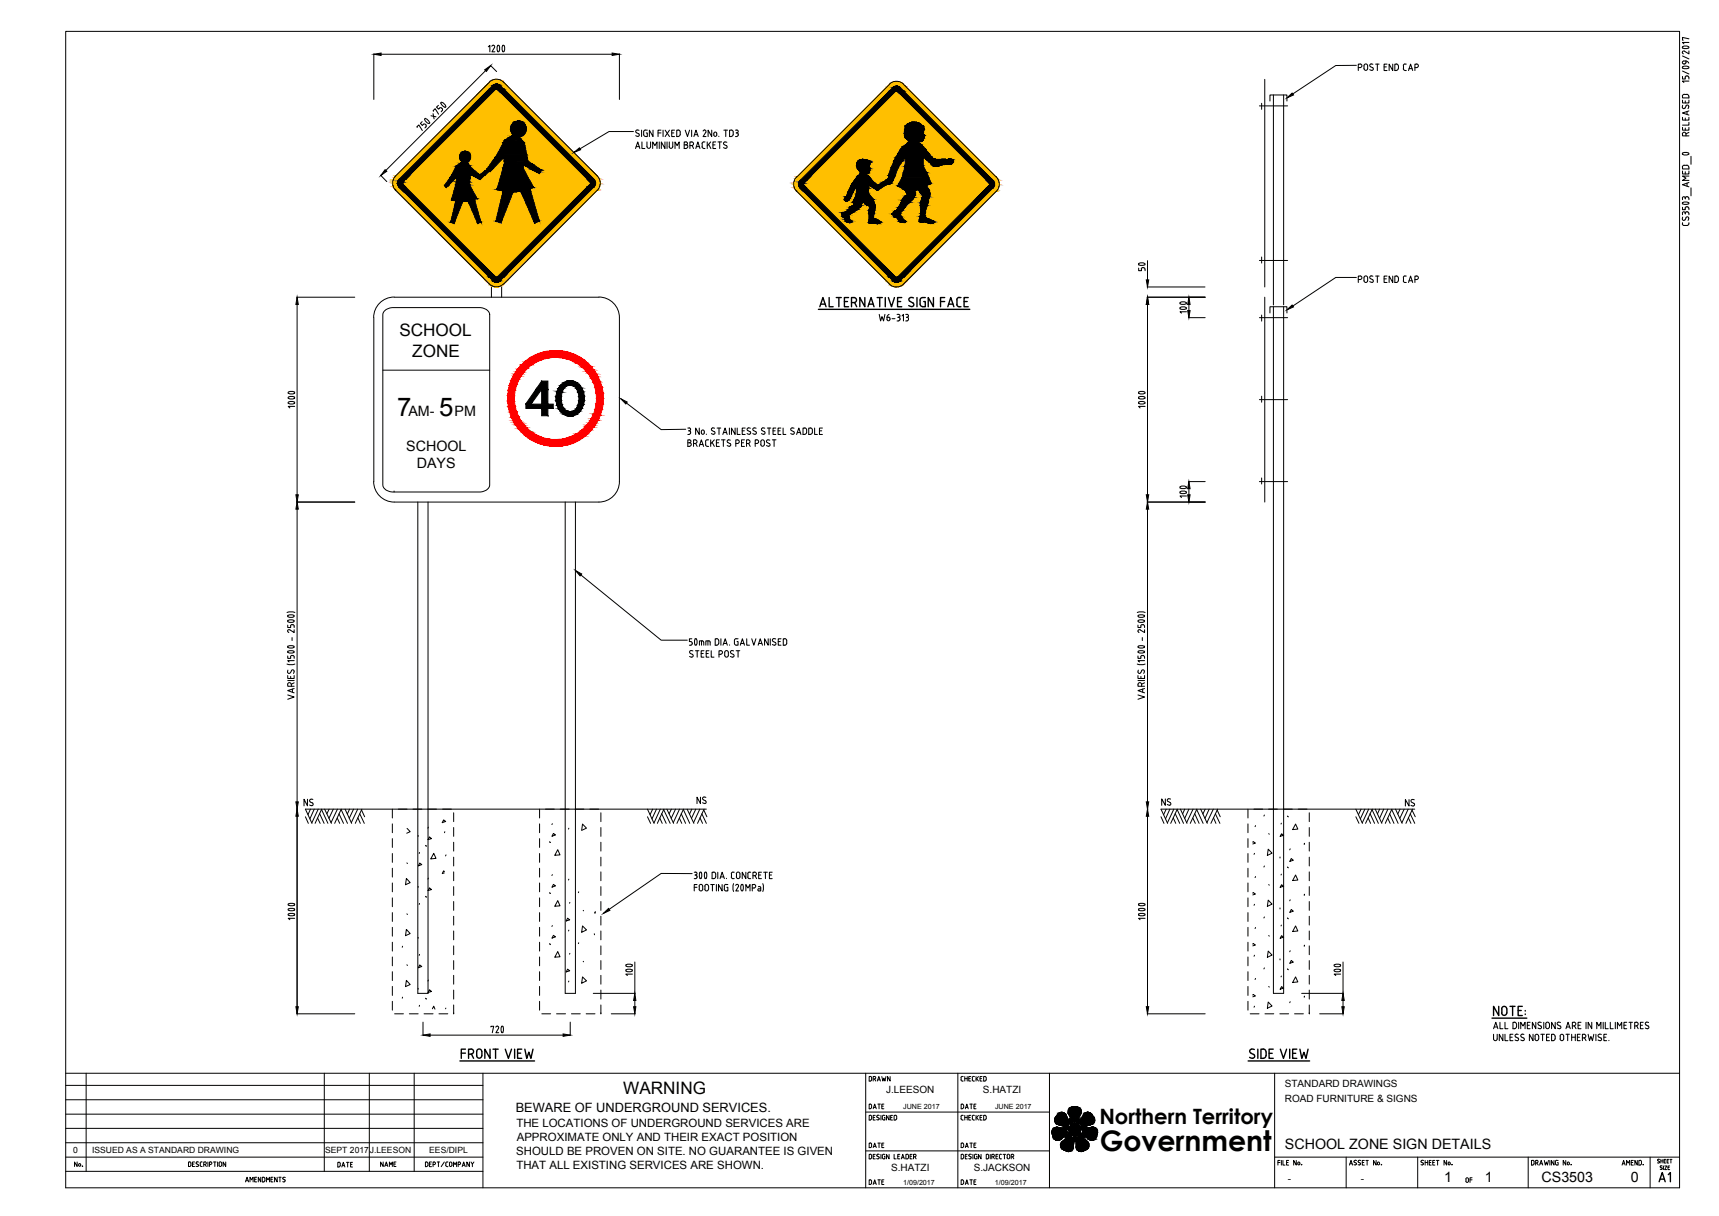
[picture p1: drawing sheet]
<svg xmlns="http://www.w3.org/2000/svg" width="420mm" height="297mm" viewBox="0 0 420 297" stroke-linecap="round" stroke-linejoin="round" font-family="sans-serif">
<defs><g id="words">
<text font-size="6.9" x="268.8" y="281.2">Government</text>
<g font-size="6.3">
<text x="97" y="101.6">7</text>
<text x="107.3" y="101.6">5</text>
</g>
<text font-size="5.2" x="268.7" y="274.7">Northern Territory</text>
<g font-size="4.2">
<text x="97.6" y="82.2">SCHOOL</text>
<text x="100.8" y="87.2">ZONE</text>
<text x="152.3" y="267.3">WARNING</text>
</g>
<g font-size="3.5">
<text x="99.8" y="101.6">AM-</text>
<text x="111.1" y="101.6">PM</text>
<text x="99.3" y="110.1">SCHOOL</text>
<text x="101.9" y="114.4">DAYS</text>
<text x="314" y="280.8">SCHOOL ZONE SIGN DETAILS</text>
<text x="352.9" y="288.8">1</text>
<text x="362.9" y="288.8">1</text>
<text x="376.8" y="288.8">CS3503</text>
<text x="398.6" y="288.8">0</text>
</g>
<text font-size="3.1" x="126" y="271.7">BEWARE OF UNDERGROUND SERVICES.</text>
<g font-size="2.8">
<text x="126.2" y="275.2">THE LOCATIONS OF UNDERGROUND SERVICES ARE</text>
<text x="126.3" y="278.7">APPROXIMATE ONLY AND THEIR EXACT POSITION</text>
<text x="126.2" y="282.1">SHOULD BE PROVEN ON SITE. NO GUARANTEE IS GIVEN</text>
<text x="126.2" y="285.6">THAT ALL EXISTING SERVICES ARE SHOWN.</text>
</g>
<g font-size="2.4">
<text x="216.6" y="267">J.LEESON</text>
<text x="240.3" y="267.1">S.HATZI</text>
<text x="314" y="265.4">STANDARD DRAWINGS</text>
<text x="314" y="269.1">ROAD FURNITURE &amp; SIGNS</text>
<text x="217.8" y="286">S.HATZI</text>
<text x="238" y="286">S.JACKSON</text>
<text x="314.8" y="288.8">-</text>
<text x="332.6" y="288.8">-</text>
</g>
<g font-size="2.1">
<text x="17.9" y="281.6">0</text>
<text x="22.5" y="281.6">ISSUED AS A STANDARD DRAWING</text>
<text x="79.5" y="281.6">SEPT 2017</text>
<text x="90.4" y="281.6">J.LEESON</text>
<text x="104.9" y="281.6">EES/DIPL</text>
</g>
<g font-size="1.7">
<text x="220.7" y="270.8">JUNE 2017</text>
<text x="243.2" y="270.8">JUNE 2017</text>
<text x="220.7" y="289.4">1/09/2017</text>
<text x="243.2" y="289.4">1/09/2017</text>
</g>
</g></defs>
<!-- layer: Level 23 -->
<g fill="#000" stroke="#000" stroke-width=".24">
<path d="M111.4 49.2h1.7l-2 5.1zM116.6 54.3l.2 .3zM116.6 54.3h1l-.8 .3zM118.5 41.8l.6-.5 .6 .5zM121.4 46.3h8.2zM122.9 46.9h2.5l-2.8 7.2zM130.1 41.5h2.2l-.2 .5zM130.4 54l.3 .5zM130.4 54h1.4l-1.1 .5zM138.5 93.1l.9-.1 .9 .1zM137.6 101.2h3.5l-.8 .4z"/>
<path d="M112.9 39.7h.1zM112.8 39.7h.2z"/>
<path d="M112.8 39.7h.3zM112.8 39.7h.3z"/>
<path d="M112.8 39.7l.3 .1zM112.8 39.8h.3zM112.8 39.8h.3zM112.8 39.8h.3z"/>
<path d="M112.8 39.8h.7zM112.7 39.8h.8z"/>
<path d="M112.7 39.8h1.1zM112.6 39.8h1.2z"/>
<path d="M114.1 39.8h.2zM114.1 39.8h.2z"/>
<path d="M114.1 39.8h.2zM113.9 39.8h.4z"/>
<path d="M113.9 39.8h.4zM113.9 39.8h.4z"/>
<path d="M113.9 39.8h.4zM113.8 39.8h.5z"/>
<path d="M112.6 39.8h1.8zM112.6 39.8h1.8z"/>
<path d="M112.6 39.8l1.8 .1zM112.5 39.9h1.9zM112.5 39.9h1.9zM112.5 39.9h1.9z"/>
<path d="M112.5 39.9l2.2 .5-.3-.5zM111.6 40.4l.9-.5 2.2 .5z"/>
<path d="M120.9 38.6h2.1zM120.9 38.6h2.1zM120.9 38.6h2.1zM120.9 38.6h2.1z"/>
<path d="M121 38.5h2.1zM121 38.5h2.1z"/>
<path d="M120.9 38.6l-.4 2.6 2.5-2.6zM120.9 38.6l-.4 2.6h-1.4z"/>
<path d="M121 38.5h2.1zM121 38.5h2.1z"/>
<path d="M121 38.5h2.1zM120.9 38.5h2.2z"/>
<path d="M120.9 38.5h2.2zM120.9 38.5l2.1 .1z"/>
<path d="M123.1 38.5h5.8zM123.1 38.5h5.8z"/>
<path d="M123.1 38.5h5.8zM123.1 38.5h5.8z"/>
<path d="M123.2 38.6h5.7zM123.2 38.6h5.7z"/>
<path d="M125.2 33.2h.1zM125.2 33.2h.1zM125.2 33.2h.1z"/>
<path d="M125.2 33.2h.2zM125.1 33.2h.3zM125.1 33.2h.3zM125.1 33.2h.3z"/>
<path d="M125.1 33.2l.3 .1zM125.1 33.2l.3 .1zM125 33.3h.4zM125 33.3h.4z"/>
<path d="M125 33.3h.5zM125 33.3h.5z"/>
<path d="M125 33.3l.9 .2zM124.6 33.5l.4-.2 .9 .2z"/>
<path d="M124.6 33.5l1.7 .1zM124.4 33.6l.2-.1 1.7 .1z"/>
<path d="M124.4 33.6l2.4 .1zM124.3 33.7h2.5z"/>
<path d="M124.3 33.7h2.6zM124.3 33.7h2.6z"/>
<path d="M124.3 33.7h2.6zM124.3 33.7h2.6z"/>
<path d="M124.3 33.7h2.7zM124.3 33.7h2.7z"/>
<path d="M124.3 33.7h2.8zM124.3 33.7h2.8z"/>
<path d="M124.2 33.7l2.9 .1zM124.1 33.8h3zM124.1 33.8h3zM124.1 33.8h3z"/>
<path d="M124.1 33.8l3.5 .4-.5-.4zM123.3 34.2l.8-.4 3.5 .4z"/>
<path d="M123.3 34.2l4.9 .6-.6-.6zM123.3 34.2l4.9 .6h-5.2z"/>
<path d="M123 34.8l5.7 3-.5-3zM123 34.8l5.7 3h-7.2z"/>
<path d="M121.5 37.8l7.4 .7-.2-.7zM121.5 37.8l7.4 .7h-7.9z"/>
<path d="M123.1 38.5h5.8zM123.1 38.5h5.8z"/>
<path d="M123.2 38.5l5.7 .1zM123.2 38.5l5.7 .1z"/>
<path d="M123.2 38.6h5.7zM123.2 38.6h5.7z"/>
<path d="M123.2 38.6h5.7zM123.2 38.6h5.7zM123.2 38.6h5.7zM123.2 38.6h5.7zM123.2 38.6h5.7zM123.2 38.6h5.7zM123.2 38.6h5.7zM123.2 38.6h5.7z"/>
<path d="M123.2 38.6l5.9 .8-.2-.8zM123.2 38.6l5.9 .8h-5.9z"/>
<path d="M123.2 39.4l6.9 .6-1-.6zM123.2 39.4l6.9 .6h-6.9z"/>
<path d="M108.6 45.3l.5 .5 .6-.5zM108.6 45.3l.5 .5z"/>
<path d="M110 43.4h1.5zM110 43.4h1.5z"/>
<path d="M110 43.4h1.4zM110 43.4h1.4z"/>
<path d="M110 43.4h1.4zM110 43.4h1.4z"/>
<path d="M110 43.4h1.4zM110 43.4h1.4z"/>
<path d="M111.4 49.2l-1.3 5.1h1zM110.1 54.3h1l-.1 .3z"/>
<path d="M110 43.4l-.3 1.9 1.7-1.9zM110 43.4l-.3 1.9h-1.1z"/>
<path d="M111.5 43.4h3.4zM111.5 43.4h3.4z"/>
<path d="M111.5 43.4h3.4zM111.5 43.4h3.4z"/>
<path d="M110 43.4h1.5zM110 43.4h1.4z"/>
<path d="M111.5 43.4h3.4zM111.5 43.4h3.4z"/>
<path d="M111.5 43.4h3.4zM111.5 43.4h3.4zM111.5 43.4h3.4zM111.5 43.4h3.4z"/>
<path d="M111.4 49.2h2.4zM111.4 49.2h1.7zM111.4 49.2h1.7zM111.4 49.2h1.7z"/>
<path d="M111.4 49.1h3zM111.4 49.1l2.4 .1z"/>
<path d="M111.6 40.4l3.4 .4-.3-.4zM111.6 40.4l3.4 .4h-3.6z"/>
<path d="M111.6 44.5l3.2 .7v-.7zM111.6 44.5l3.2 .7h-3.4zM111.4 45.2h3.4zM111.4 45.2h3.4z"/>
<path d="M111.4 45.2l5.2 3.3-1.8-3.3zM111.4 45.2l5.2 3.3h-6.2z"/>
<path d="M111.5 43.4h3.4zM111.5 43.4h3.4z"/>
<path d="M111.5 43.4h3.4zM111.5 43.4h3.4z"/>
<path d="M111.5 43.4l3.4 .1zM111.5 43.4l3.4 .1zM111.5 43.5h3.4zM111.5 43.5h3.4zM111.5 43.5h3.4zM111.5 43.5h3.4z"/>
<path d="M111.5 43.5l3.3 1 .1-1zM111.5 43.5l3.3 1h-3.2z"/>
<path d="M110.5 42.6l4.4 .1v-.1zM110.5 42.6l4.4 .1h-4.5z"/>
<path d="M110.4 42.7l4.5 .2v-.2zM110.4 42.7l4.5 .2h-4.6z"/>
<path d="M110.3 42.9l4.6 .5v-.5zM110.3 42.9l4.6 .5h-4.9z"/>
<path d="M111.4 40.8l5.7 1.8-2.1-1.8zM111.4 40.8l5.7 1.8h-6.6z"/>
<path d="M110.3 48.7l5.7 .2v-.2zM110.3 48.7l5.7 .2h-5.7z"/>
<path d="M110.3 48.9l5.8 .2-.1-.2zM110.3 48.9l5.8 .2h-4.7zM111.4 49.1h4.7zM111.4 49.1h4.7z"/>
<path d="M111.4 49.1h4.7zM111.4 49.1h4.7z"/>
<path d="M114.4 49.1l3.2 5.2-1.5-5.2zM114.4 49.1l3.2 5.2h-1z"/>
<path d="M110.4 48.5l5.6 .2 .6-.2zM110.4 48.5l5.6 .2h-5.7z"/>
<path d="M114.9 42.6l2.3 .1zM114.9 42.6l2.3 .1z"/>
<path d="M115.2 42.7l2.2 1.2 1.2-1.2zM115.2 42.7l2.2 1.2z"/>
<path d="M118.5 41.8l.1 .9 1.1-.9zM117.2 42.7l1.3-.9 .1 .9z"/>
<path d="M119.1 41.2l.7 .8 .7-.8zM119.1 41.2l.7 .8z"/>
<path d="M122.9 46.9l-1.7 7.2h1.4zM121.2 54.1h1.4l-.2 .4z"/>
<path d="M123 46.7h4.3zM123 46.7h4.3z"/>
<path d="M123.1 40.3h4.9zM123.1 40.3h4.9z"/>
<path d="M123 46.8h3.4zM123 46.8l2.4 .1zM122.9 46.9h2.5zM122.9 46.9h2.5z"/>
<path d="M127.3 46.7h2.4zM127.3 46.7h2.4z"/>
<path d="M123 46.7l3.4 .1 .9-.1zM123 46.7l3.4 .1h-3.4z"/>
<path d="M123 41l4.9 .1zM123 41l4.9 .1z"/>
<path d="M123 41.1l7.4 4.7-2.5-4.7zM123 41.1l7.4 4.7h-8.8zM121.6 45.8h8.8zM121.6 45.8h8.8z"/>
<path d="M128 40.3h2.6zM128 40.3h2.6z"/>
<path d="M123.1 40.3l4.8 .7 .1-.7zM123.1 40.3l4.8 .7h-4.9z"/>
<path d="M121.5 46.1l8.1 .2v-.2zM121.5 46.1l8.1 .2h-8.2zM121.4 46.3h8.2z"/>
<path d="M121.5 46.3l8.1 .2v-.2zM121.5 46.3l8.1 .2h-7.4z"/>
<path d="M122.2 46.5l7.5 .2-.1-.2zM122.2 46.5l7.5 .2h-6.7zM123 46.7h6.7zM123 46.7h6.7z"/>
<path d="M123 46.7h6.7zM123 46.7h6.7z"/>
<path d="M127.3 46.7l4.5 7.3-2.1-7.3zM127.3 46.7l4.5 7.3h-1.4z"/>
<path d="M130.1 41.5l.9 .5h1.1zM131 42h1.1l-.2 .5z"/>
<path d="M123.2 40l7.4 .3-.5-.3zM123.2 40l7.4 .3h-7.5z"/>
<path d="M121.6 45.8l8 .3 .8-.3zM121.6 45.8l8 .3h-8.1zM121.5 46.1h8.1zM121.5 46.1h8.1z"/>
<path d="M128 40.3l4.3 1.2-1.7-1.2zM128 40.3l4.3 1.2h-2.2z"/>
<path d="M128.5 98.6h1.4zM128.5 98.6l1.3 .1z"/>
<path d="M131 95.1l-1.1 3.5 2.5-3.5zM131 95.1l-1.1 3.5h-1.4z"/>
<path d="M132.4 93.1l1.5 2v-2zM132.4 93.1l1.5 2h-2.9z"/>
<path d="M132.4 95.1l1.5 3.6v-3.6zM132.4 95.1l1.5 3.6h-1.5z"/>
<path d="M132.4 99.8l1.5 1.8v-1.8zM132.4 99.8l1.5 1.8h-1.5z"/>
<path d="M128.5 98.7l6.7 1.1v-1.1zM128.5 98.7l6.7 1.1h-6.7z"/>
<path d="M135.9 96.7l1.3 .2v-.2zM135.9 96.7l1.3 .2h-1.3z"/>
<path d="M135.9 96.9l1.3 .9v-.9zM135.9 96.9l1.3 .9h-1.3z"/>
<path d="M135.9 97.8l1.3 .2v-.2zM135.9 97.8l1.3 .2h-1.3z"/>
<path d="M135.9 98l1.5 .8-.2-.8zM135.9 98l1.5 .8h-1.3z"/>
<path d="M136.1 95.8l1.1 .9 .2-.9zM136.1 95.8l1.1 .9h-1.3z"/>
<path d="M136.1 98.8l1.3 .3v-.3zM136.1 98.8l1.3 .3h-1.2z"/>
<path d="M136.2 95.6l1.2 .2v-.2zM136.2 95.6l1.2 .2h-1.3z"/>
<path d="M136.2 99.1l1.6 .6-.4-.6zM136.2 99.1l1.6 .6h-1.4z"/>
<path d="M136.4 95l1 .6 .4-.6zM136.4 95l1 .6h-1.2z"/>
<path d="M136.4 99.7l1.5 .2-.1-.2zM136.4 99.7l1.5 .2h-1.4z"/>
<path d="M136.5 94.7l1.3 .3 .1-.3zM136.5 94.7l1.3 .3h-1.4z"/>
<path d="M136.5 99.9l2 .5-.6-.5zM136.5 99.9l2 .5h-1.6z"/>
<path d="M136.9 94.3l1 .4 .6-.4zM136.9 94.3l1 .4h-1.4z"/>
<path d="M137 94.1l1.5 .2 .6-.2zM137 94.1l1.5 .2h-1.6z"/>
<path d="M137 94.1h2.4zM137 94.1h2.1z"/>
<path d="M138.5 93.1l2.6 .4-.8-.4zM137.6 93.5l.9-.4 2.6 .4z"/>
<path d="M137.6 93.5l4.1 .6-.6-.6zM137.6 93.5l4.1 .6h-4.7z"/>
<path d="M139.4 94.1h2.3zM139.4 94.1h2.3z"/>
<path d="M139.6 94.1l2.3 .2zM139.6 94.1l2.3 .2z"/>
<path d="M140.1 94.3l2.1 .4-.3-.4zM140.1 94.3l2.1 .4h-1.4z"/>
<path d="M140.8 94.7l1.5 .3-.1-.3zM140.8 94.7l1.5 .3h-1.4z"/>
<path d="M140.8 99.9l1.1 .5 .3-.5zM140.1 100.4l.7-.5 1.1 .5z"/>
<path d="M140.9 95l1.7 .6-.3-.6zM140.9 95l1.7 .6h-1.4z"/>
<path d="M140.9 99.7l1.3 .2 .1-.2zM140.9 99.7l1.3 .2h-1.4z"/>
<path d="M141.2 95.6l1.5 .2-.1-.2zM141.2 95.6l1.5 .2h-1.4z"/>
<path d="M141.2 99.1l1.1 .6 .3-.6zM141.2 99.1l1.1 .6h-1.4z"/>
<path d="M141.3 95.8l1.5 .9-.1-.9zM141.3 95.8l1.5 .9h-1.3z"/>
<path d="M141.3 98.8l1.3 .3 .1-.3zM141.3 98.8l1.3 .3h-1.4z"/>
<path d="M141.5 96.7l1.3 .2v-.2zM141.5 96.7l1.3 .2h-1.3z"/>
<path d="M141.5 98l1.2 .8 .1-.8zM141.5 98l1.2 .8h-1.4z"/>
<path d="M141.5 96.9l1.3 .9v-.9zM141.5 96.9l1.3 .9h-1.3z"/>
<path d="M141.5 97.8l1.3 .2v-.2zM141.5 97.8l1.3 .2h-1.3z"/>
<path d="M137.6 101.2l.9 .4h1.8zM138.5 101.6h1.8l-.9 .1z"/>
<path d="M136.9 100.4l2.2 .1zM136.9 100.4l2.2 .1z"/>
<path d="M137 100.5l2.4 .1zM137 100.5l2.4 .1z"/>
<path d="M137 100.6l4.1 .6 .6-.6zM137 100.6l4.1 .6h-3.5z"/>
<path d="M139.6 100.5h2.1zM139.4 100.6h2.3z"/>
<path d="M140.1 100.4l1.6 .1 .2-.1zM139.6 100.5l.5-.1 1.6 .1z"/>
</g>
<g fill="#f00" stroke="#f00" stroke-width=".24">
<path d="M134.7 85.7h1.9z"/>
<path d="M134.2 108.9h3.3z"/>
<path d="M134.7 85.7l2.8 .1zM134.2 85.8h3.3z"/>
<path d="M134.2 85.8l3.9 .1zM133.4 85.9h4.7z"/>
<path d="M133.4 85.9l5.5 .1-.8-.1zM132.8 86l.6-.1 5.5 .1z"/>
<path d="M132.8 86l6.7 .2-.6-.2zM132 86.2l.8-.2 6.7 .2z"/>
<path d="M132 86.2l8.2 .3-.7-.3zM131.4 86.5l.6-.3 8.2 .3z"/>
<path d="M131.4 86.5l9.4 .2-.6-.2zM130.7 86.7l.7-.2 9.4 .2z"/>
<path d="M130.7 86.7l10.7 .4-.6-.4zM130.1 87.1l.6-.4 10.7 .4z"/>
<path d="M130.1 87.1l11.7 .2-.4-.2zM129.7 87.3l.4-.2 11.7 .2z"/>
<path d="M136.1 87.3h5.7zM136.1 87.3h5.7z"/>
<path d="M129.7 87.3h6.4zM129.7 87.3h5.1z"/>
<path d="M136.5 87.3l5.5 .1zM136.5 87.3l5.5 .1z"/>
<path d="M129.7 87.3h5.1zM129.5 87.4h4.8z"/>
<path d="M129.5 87.4l4 .1 .8-.1zM129.3 87.5l.2-.1 4 .1z"/>
<path d="M137.4 87.4l5 .3-.4-.3zM137.4 87.4l5 .3h-3.8z"/>
<path d="M138.6 87.7l4 .1zM138.6 87.7l4 .1z"/>
<path d="M129.3 87.5l3 .4 1.2-.4zM128.8 87.9l.5-.4 3 .4z"/>
<path d="M138.9 87.8l4.1 .3-.4-.3zM138.9 87.8l4.1 .3h-3.2z"/>
<path d="M128.8 87.9l2.7 .3 .8-.3zM128.4 88.2l.4-.3 2.7 .3z"/>
<path d="M128.4 88.2l2.7 .2 .4-.2zM128.4 88.2l2.7 .2h-2.9z"/>
<path d="M139.8 88.1l3.9 .6-.7-.6zM139.8 88.1l3.9 .6h-2.8z"/>
<path d="M140.9 88.7h2.8zM140.9 88.7h2.8z"/>
<path d="M128.2 88.4l1.8 .7 1.1-.7zM127.4 89.1l.8-.7 1.8 .7z"/>
<path d="M127.4 89.1h2.6zM127.4 89.2h2.5z"/>
<path d="M141 88.7l3.5 .8-.8-.8zM141 88.7l3.5 .8h-2.5z"/>
<path d="M142 89.5l2.6 .2-.1-.2zM142 89.5l2.6 .2h-2.3z"/>
<path d="M127.4 89.2l1.6 .7 .9-.7zM127.4 89.2l1.6 .7h-2.3z"/>
<path d="M126.7 89.9l2 .3 .3-.3zM126.7 89.9l2 .3h-2.2z"/>
<path d="M142.3 89.7l2.8 .6-.5-.6zM142.3 89.7l2.8 .6h-2.1z"/>
<path d="M143 90.3l2.5 .5-.4-.5zM143 90.3l2.5 .5h-2.1z"/>
<path d="M126.5 90.2l1.6 .6 .6-.6zM126.5 90.2l1.6 .6h-2.1z"/>
<path d="M143.4 90.8l2.4 .5-.3-.5zM143.4 90.8l2.4 .5h-2z"/>
<path d="M126 90.8l1.7 .6 .4-.6zM126 90.8l1.7 .6h-2z"/>
<path d="M125.7 91.4l1.7 .5 .3-.5zM125.7 91.4l1.7 .5h-2z"/>
<path d="M143.8 91.3l2.4 .7-.4-.7zM143.8 91.3l2.4 .7h-2z"/>
<path d="M144.2 92l2.2 .4-.2-.4zM144.2 92l2.2 .4h-1.9z"/>
<path d="M125.4 91.9l1.5 .7 .5-.7zM125.4 91.9l1.5 .7h-1.9z"/>
<path d="M125 92.6l1.7 .4 .2-.4zM125 92.6l1.7 .4h-1.8z"/>
<path d="M144.5 92.4l2.2 .9-.3-.9zM144.5 92.4l2.2 .9h-1.8z"/>
<path d="M144.9 93.3l1.9 .3-.1-.3zM144.9 93.3l1.9 .3h-1.7z"/>
<path d="M124.9 93l1.4 .9 .4-.9zM124.9 93l1.4 .9h-1.7z"/>
<path d="M124.6 93.9l1.7 .3v-.3zM124.6 93.9l1.7 .3h-1.8z"/>
<path d="M145.1 93.6l2.1 1-.4-1zM145.1 93.6l2.1 1h-1.8z"/>
<path d="M145.4 94.6l1.8 .2v-.2zM145.4 94.6l1.8 .2h-1.7z"/>
<path d="M124.5 94.2l1.5 1.1 .3-1.1zM124.5 94.2l1.5 1.1h-1.8z"/>
<path d="M124.2 95.3l1.7 .1 .1-.1zM124.2 95.3l1.7 .1h-1.7z"/>
<path d="M145.5 94.8l1.9 1.2-.2-1.2zM145.5 94.8l1.9 1.2h-1.7z"/>
<path d="M145.7 96l1.7 .1zM145.7 96l1.7 .1z"/>
<path d="M124.2 95.4l1.5 1.2 .2-1.2zM124.2 95.4l1.5 1.2h-1.6z"/>
<path d="M124.1 96.6l1.6 .1zM124.1 96.6l1.6 .1z"/>
<path d="M145.7 96.1l1.8 1.2-.1-1.2zM145.7 96.1l1.8 1.2h-1.7z"/>
<path d="M124.1 96.7l1.6 1.3v-1.3zM124.1 96.7l1.6 1.3h-1.6z"/>
<path d="M124.1 98h1.6zM124.1 98h1.6z"/>
<path d="M145.8 97.3l1.6 1.3 .1-1.3zM145.8 97.3l1.6 1.3h-1.7z"/>
<path d="M145.7 98.6l1.7 .1zM145.7 98.6l1.7 .1z"/>
<path d="M124.1 98l1.8 1.3-.2-1.3zM124.1 98l1.8 1.3h-1.7z"/>
<path d="M124.2 99.3l1.8 .1-.1-.1zM124.2 99.3l1.8 .1h-1.8z"/>
<path d="M145.7 98.7l1.5 1.2 .2-1.2zM145.7 98.7l1.5 1.2h-1.7z"/>
<path d="M145.5 99.9l1.7 .2v-.2zM145.5 99.9l1.7 .2h-1.8z"/>
<path d="M124.2 99.4l2.1 1.1-.3-1.1zM124.2 99.4l2.1 1.1h-1.8z"/>
<path d="M124.5 100.5l1.8 .3v-.3zM124.5 100.5l1.8 .3h-1.7z"/>
<path d="M145.4 100.1l1.4 1 .4-1zM145.4 100.1l1.4 1h-1.7z"/>
<path d="M145.1 101.1l1.6 .3 .1-.3zM145.1 101.1l1.6 .3h-1.8z"/>
<path d="M124.6 100.8l2.1 .9-.4-.9zM124.6 100.8l2.1 .9h-1.8z"/>
<path d="M124.9 101.7l2 .4-.2-.4zM124.9 101.7l2 .4h-1.9z"/>
<path d="M144.9 101.4l1.5 .9 .3-.9zM144.9 101.4l1.5 .9h-1.9z"/>
<path d="M144.5 102.3l1.7 .4 .2-.4zM144.5 102.3l1.7 .4h-2z"/>
<path d="M125 102.1l2.4 .7-.5-.7zM125 102.1l2.4 .7h-2z"/>
<path d="M125.4 102.8l2.3 .5-.3-.5zM125.4 102.8l2.3 .5h-2z"/>
<path d="M144.2 102.7l1.6 .6 .4-.6zM144.2 102.7l1.6 .6h-2z"/>
<path d="M125.7 103.3l2.4 .5-.4-.5zM125.7 103.3l2.4 .5h-2.1z"/>
<path d="M143.8 103.3l1.7 .6 .3-.6zM143.8 103.3l1.7 .6h-2.1z"/>
<path d="M143.4 103.9l1.7 .4 .4-.4zM143.4 103.9l1.7 .4h-2.1z"/>
<path d="M126 103.8l2.7 .6-.6-.6zM126 103.8l2.7 .6h-2.2z"/>
<path d="M126.5 104.4l2.5 .4-.3-.4zM126.5 104.4l2.5 .4h-2.3z"/>
<path d="M143 104.3l1.6 .7 .5-.7zM142.3 105l.7-.7 1.6 .7z"/>
<path d="M142.3 105l2.2 .2 .1-.2zM142 105.2l.3-.2 2.2 .2z"/>
<path d="M126.7 104.8l3.2 .7-.9-.7zM126.7 104.8l3.2 .7h-2.5z"/>
<path d="M127.4 105.5l2.6 .1zM127.4 105.5l2.6 .1z"/>
<path d="M142 105.2l1.7 .7 .8-.7zM141 105.9l1-.7 1.7 .7z"/>
<path d="M141 105.9h2.7zM140.9 106h2.8z"/>
<path d="M127.4 105.6l3.7 .7-1.1-.7zM127.4 105.6l3.7 .7h-2.9z"/>
<path d="M128.2 106.3l3.3 .1-.4-.1zM128.2 106.3l3.3 .1h-3.1z"/>
<path d="M140.9 106l2.1 .5 .7-.5zM139.8 106.5l1.1-.5 2.1 .5z"/>
<path d="M128.4 106.4l3.9 .4-.8-.4zM128.4 106.4l3.9 .4h-3.5z"/>
<path d="M139.8 106.5l2.8 .3 .4-.3zM138.9 106.8l.9-.3 2.8 .3z"/>
<path d="M138.9 106.8l3.5 .2 .2-.2zM138.6 107l.3-.2 3.5 .2z"/>
<path d="M128.8 106.8l4.7 .3-1.2-.3zM128.8 106.8l4.7 .3h-4.2z"/>
<path d="M129.3 107.1l5 .1zM129.3 107.1l5 .1z"/>
<path d="M138.6 107l3.4 .3 .4-.3zM137.4 107.3l1.2-.3 3.4 .3z"/>
<path d="M129.5 107.2l5.3 .2zM129.5 107.2l5.3 .2h-5.1z"/>
<path d="M137.4 107.3h4.6zM136.1 107.4h5.7z"/>
<path d="M129.7 107.4h6.4zM129.7 107.4h6.4z"/>
<path d="M129.7 107.4l11.7 .2 .4-.2zM129.7 107.4l11.7 .2h-11.3z"/>
<path d="M130.1 107.6l10.7 .3 .6-.3zM130.1 107.6l10.7 .3h-10.1z"/>
<path d="M130.7 107.9l9.5 .3 .6-.3zM130.7 107.9l9.5 .3h-8.8z"/>
<path d="M131.4 108.2l8.1 .3 .7-.3zM131.4 108.2l8.1 .3h-7.5z"/>
<path d="M132 108.5l6.9 .1 .6-.1zM132 108.5l6.9 .1h-6.1z"/>
<path d="M132.8 108.6l5.3 .2 .8-.2zM132.8 108.6l5.3 .2h-4.7z"/>
<path d="M133.4 108.8l4.1 .1 .6-.1zM133.4 108.8l4.1 .1z"/>
<path d="M134.2 108.9l2.4 .1zM134.7 109h1.9z"/>
</g>
<g fill="none" stroke="#000" stroke-width=".24">
<path d="M309.1 19.4v50.7M307.8 25.9h6.9M308.4 25.2v1.5M310.4 24.7v-1.5h4.2v1.5M311.2 23.2v51.3M313.7 23.2v51.3M94 75.9l.8-.5 1.1-.3h21a2.35 2.35 0 0 1 2.8 1.7v41.7a2.28 2.28 0 0 1-2.8 1.7h-20.6a2.35 2.35 0 0 1-2.7-1.7v-41.7zM96.3 72.6a5 5 0 0 0-4.9 5l-.1 40a5 5 0 0 0 5.1 5h50a5 5 0 0 0 5-5v-40a5 5 0 0 0-5-5M96.4 72.6h50M120.1 69.8v2.8M122.6 69.8v2.8M307.8 77.6h6.9"/>
<path d="M307.8 63.6h6.9M308.4 62.8v1.5M308.4 77v1.4M309.1 72.6v50M310.4 76.5v-1.6h4.2v1.6M311.2 74.9v167.8h2.5v-167.8M93.6 90.4h26.1M307.8 97.6h6.9M308.4 96.8v1.5M307.8 117.6h6.9M308.4 116.8v1.4M96.3 120.2h.1"/>
<path d="M102.1 122.6v120.1h2.5v-120.1M138.1 122.6v120.1h2.5v-120.1M74.6 199.5l.8 1.6M75.9 197.7l-.6 1.3M76.8 197.7l-1.1 2.3M77.6 199.8l.6 1.3M77.8 197.7l-1.6 3.3M78.1 198.8l1.1 2.3M78.6 197.7l1.6 3.4M78.6 197.7l-1.6 3.4M79.3 197.7l1.7 3.4M80.4 197.7l-.5 1.1"/>
<path d="M81.5 197.7l-1.1 2.2M82.4 199.9l.6 1.2M82.5 197.7l-1.6 3.3M82.9 198.8l1.1 2.3M83.4 197.7l1.5 3.4M83.4 197.7l-1.6 3.4M84.3 197.7l1.7 3.4M85.4 197.7l-.5 1.1M86.4 197.7l-1 2.2M87.4 197.7l-1.5 3.3M87.5 199.8l.6 1.3M87.9 198.8l1.1 2.3"/>
<path d="M88.4 197.9l.7 1.6M88.4 197.7l-1.6 3.4M95.9 197.7v2.1M110.9 198.5v2.2M131.9 197.7v2.1M146.9 198.5v2.2M158.3 199.5l.7 1.6M158.3 197.7l1.6 3.4M159.5 197.7l-.6 1.3M160.5 197.7l-1.1 2.3M161.3 199.8l.6 1.3M161.4 197.7l-1.5 3.3"/>
<path d="M161.7 198.8l1.1 2.3M162.2 197.7l1.6 3.4M162.3 197.7l-1.6 3.4M163 197.7l1.6 3.4M164.1 197.7l-.6 1.1M165.1 197.7l-1 2.2M166 199.9l.6 1.2M166.1 197.7l-1.5 3.3M166.5 198.8l1.1 2.3M167 197.7l1.6 3.4M167.1 197.7l-1.6 3.4M168 197.7l1.6 3.4"/>
<path d="M169.1 197.7l-.6 1.1M170.1 197.7l-1.1 2.2M171 197.7l-1.5 3.3M171.1 199.8l.6 1.3M171.5 198.8l1.1 2.3M172 197.9l.8 1.6M172.1 197.7l-1.6 3.4M172.6 197.7h-98l1.7 3.4M283.8 199.5l.7 1.6M285 197.7l-.6 1.3M285.9 197.7l-1 2.3M286.8 199.8l.6 1.3"/>
<path d="M286.9 197.7l-1.6 3.3M287.2 198.8l1.1 2.3M287.7 197.7l1.6 3.4M287.8 197.7l-1.7 3.4M288.5 197.7l1.6 3.4M289.6 197.7l-.5 1.1M290.6 197.7l-1 2.2M291.6 199.9l.6 1.2M291.6 197.7l-1.6 3.3M292 198.8l1.1 2.3M292.5 197.7l1.6 3.4M292.5 197.7l-1.6 3.4"/>
<path d="M293.5 197.7l1.6 3.4M294.6 197.7l-.6 1.1M295.5 197.7l-1 2.2M296.6 197.7l-1.6 3.3M296.6 199.8l.6 1.3M297.1 198.8l1.1 2.3M297.5 197.9l.8 1.6M297.6 197.7l-1.6 3.4M305 197.7v2.1M320 198.5v2.2M331.4 199.5l.8 1.6M331.4 197.7l1.6 3.4"/>
<path d="M332.7 197.7l-.7 1.3M333.6 197.7l-1.1 2.3M334.4 199.8l.6 1.3M334.5 197.7l-1.5 3.3M334.9 198.8l1.1 2.3M335.3 197.7l1.6 3.4M335.4 197.7l-1.6 3.4M336.1 197.7l1.6 3.4M337.2 197.7l-.5 1.1M338.2 197.7l-1 2.2M339.2 199.9l.6 1.2M339.2 197.7l-1.5 3.3"/>
<path d="M339.7 198.8l1 2.3M340.2 197.7l1.5 3.4M340.2 197.7l-1.6 3.4M341.1 197.7l1.6 3.4M342.2 197.7l-.6 1.1M343.2 197.7l-1 2.2M344.2 197.7l-1.5 3.3M344.2 199.8l.7 1.3M344.7 198.8l1.1 2.3M345.1 197.9l.8 1.6M345.2 197.7l-1.6 3.4M345.8 197.7h-62l1.6 3.4"/>
<path d="M95.9 201.3v2.1M95.9 204.9v2.1M95.9 208.5v2.2M95.9 212.1v2.1M95.9 215.7v2.1M95.9 219.3v2.2M110.9 202.1v2.2M110.9 205.7v2.2M110.9 209.4v2.1M110.9 213v2.1M110.9 216.6v2.1M131.9 201.3v2.1"/>
<path d="M131.9 204.9v2.1M131.9 208.5v2.2M131.9 212.1v2.1M131.9 215.7v2.1M131.9 219.3v2.2M146.9 202.1v2.2M146.9 205.7v2.2M146.9 209.4v2.1M146.9 213v2.1M146.9 216.6v2.1M305 201.3v2.1M305 204.9v2.1"/>
<path d="M305 208.5v2.2M305 212.1v2.1M305 215.7v2.1M305 219.3v2.2M320 202.1v2.2M320 205.7v2.2M320 209.4v2.1M320 213v2.1M320 216.6v2.1M95.9 222.9v2.2M95.9 226.5v2.2M95.9 230.2v2.1"/>
<path d="M95.9 233.8v2.1M95.9 237.4v2.1M110.9 220.2v2.2M110.9 223.8v2.2M110.9 227.4v2.2M110.9 231.1v2.1M110.9 234.7v2.1M110.9 238.3v2.1M131.9 222.9v2.2M131.9 226.5v2.2M131.9 230.2v2.1M131.9 233.8v2.1"/>
<path d="M131.9 237.4v2.1M146.9 220.2v2.2M146.9 223.8v2.2M146.9 227.4v2.2M146.9 231.1v2.1M146.9 234.7v2.1M146.9 238.3v2.1M305 222.9v2.2M305 226.5v2.2M305 230.2v2.1M305 233.8v2.1M305 237.4v2.1"/>
<path d="M320 220.2v2.2M320 223.8v2.2M320 227.4v2.2M320 231.1v2.1M320 234.7v2.1M320 238.3v2.1M95.9 241v2.2M95.9 244.6v2.2M96.4 247.7h2.2M100 247.7h2.2M103.6 247.7h2.2M107.3 247.7h2.1"/>
<path d="M110.9 247.7h.1M110.9 241.9v2.2M110.9 245.5v2.2M131.9 241v2.2M131.9 244.6v2.2M132.4 247.7h2.2M136 247.7h2.2M139.7 247.7h2.1M143.3 247.7h2.1M146.9 247.7h.1M146.9 241.9v2.2M146.9 245.5v2.2"/>
<path d="M305 241v2.2M305 244.6v2.2M305.6 247.7h2.1M309.2 247.7h2.1M312.8 247.7h2.2M316.4 247.7h2.2M320 247.7h.1M320 241.9v2.2M320 245.5v2.2"/>
</g>
<!-- layer: Level 57 -->
<path d="M72.6 197.7v50M280.5 222.6v25.1" fill="none" stroke="#000" stroke-width=".24"/>
<!-- layer: Level 56 -->
<g fill="none" stroke="#000" stroke-width=".24">
<path d="M309 199.1l-.1 .2M314.7 199.3l.1 .2M314.8 199.4l.1 .2M99.3 214.6l1 1-1.2 .5zM99.5 210.8l.1 .1M99.5 202.4l.8 .8-.9 .3M102.2 204.1v.2M102.2 216.5v.2M102.5 208.2v.3M102.6 210.8l.5 .4-.9 .3zM104 218.9l.1 .2M104 206.5l.1 .2"/>
<path d="M104.1 219l.1 .2M104.1 206.5l.1 .2M104.7 214.5l-.1 .3M104.7 202.1l-.1 .2M105 216.9l.5 .4-.9 .3zM105 204.4l.5 .5-.9 .2zM105.3 209.8l.7-1.4 .6 1.3-1.3 .1M108.4 200.3l.5 .4-.8 .3zM108.6 212.9l-.2-.2-.3 .7 .5-.2M108.7 203.2l-.1 .2M109 208.8l-.1 .3M134.3 218.1l.1 .1"/>
<path d="M134.3 205.6l.1 .2M134.4 218.1l.1 .2M134.4 205.7l.1 .1M135 213.7l-.1 .2M135 201.2l-.1 .2M135.3 216l.5 .4-.9 .3zM135.3 203.6l.5 .4-.9 .3zM135.6 208.9l.7-1.3 .6 1.2-1.2 .1M139 214.8v.2M139 202.3v.2M141.4 217.8v.3M143.3 202.3l-.9-1-.2 1.5 1.1-.5"/>
<path d="M306.2 218.2l.1-.2 .5 .4-.6 .2M306.2 205.7l.1-.1 .5 .4-.6 .2M306.6 208.4l-.1 .3M306.9 214.1l-.1 .3M306.9 201.7l-.1 .2M309 211.5l-.1 .3M310 219.9l.9 1-1.1 .5zM310 207.4l.9 1-1.1 .6zM310.1 216.1l.1 .1M310.1 203.6l.1 .2M312.9 209.3v.3M313.2 213.5l-.1 .2"/>
<path d="M313.2 201.1l-.1 .2M313.2 216.1l.5 .4-.8 .2zM313.2 203.7l.5 .3-.8 .3zM314.7 211.8l.1 .1M314.8 211.8l.1 .2M315.4 219.8l-.2 .2M315.4 207.3l-.2 .3M315.6 209.7l.5 .4-.8 .3zM316.7 213.7l.5 1.3-1.3 .1zM316.7 201.3l.5 1.2-1.3 .1zM318.9 218.4l-.2 .3h.2M318.9 206l-.2 .2h.2"/>
<path d="M98.4 231.1l-.1 .3M99.3 239.5l1 1-1.2 .5zM99.3 227l1 1-1.2 .6zM99.5 235.7l.1 .1M99.5 223.2l.1 .2M102.2 229v.2M102.5 233.1v.3M102.5 220.7v.2M102.6 235.7l.5 .4-.9 .3zM104.7 239.4l-.1 .2M134.3 230.5l.1 .2M134.4 230.6l.1 .2"/>
<path d="M135 226.1l-.1 .2M135.3 228.5l.5 .4-.9 .3zM135.6 233.8l.7-1.3 .6 1.2-1.2 .1M135.6 221.4l.7-1.4 .6 1.3-1.2 .1M138.7 236.7l.5 .5-.8 .2zM138.7 224.3l.5 .4-.8 .3zM139 239.6v.3M139 227.2v.2M139.3 232.9l-.1 .2M139.3 220.4l-.1 .2M141.4 230.3v.2M142.4 238.6l1 1-1.2 .6z"/>
<path d="M142.4 226.2l1 1-1.2 .5zM142.6 234.8v.2M142.6 222.4v.1M145.3 228.1v.2M145.5 222.7l-.2 .4 .2-.1M306.2 230.6l.1-.1 .5 .3-.6 .3M306.6 233.3l-.1 .3M306.6 220.9l-.1 .2M306.9 239l-.1 .3M306.9 226.6l-.1 .2M309 236.4l-.1 .3M309 224l-.1 .2"/>
<path d="M310 232.3l.9 1-1.1 .5zM310.1 228.5l.1 .2M312.9 221.8v.2M312.9 234.2v.3M313.2 238.4l-.1 .2M313.2 226l-.1 .2M313.2 228.6l.5 .3-.8 .3zM314.7 236.7l.1 .1M314.7 224.2l.1 .2M314.8 236.7l.1 .2M314.8 224.3l.1 .2M315.4 232.2l-.2 .3"/>
<path d="M315.6 234.6l.5 .4-.8 .3zM315.6 222.2l.5 .4-.8 .2zM316.7 238.6l.5 1.3-1.3 .1zM316.7 226.2l.5 1.2-1.3 .1zM318.9 230.9l-.2 .2h.2M98.4 243.6l-.1 .2M102.2 241.4v.2M102.5 245.6v.2M104 243.8l.1 .2M104.1 243.9l.1 .2M105 241.8l.5 .4-.9 .2zM105.7 246.4l.3-.6 .3 .7"/>
<path d="M109 246.3l-.1 .1M306.2 243.1l.1-.2 .5 .4-.6 .2M306.6 245.8l-.1 .2M310 244.8l.9 .9-1.1 .6zM310.1 241l.1 .1M313.2 241l.5 .4-.8 .2zM315.4 244.7l-.2 .2M318.9 243.3l-.2 .2h.2"/>
</g>
<!-- layer: CHILDREN -->
<path d="M209.6 42.9l.6-.3h1.4a3.1 3.1 0 0 1 1.6 1.5l1.1 1.1 .3 .1 2.1-1.4 .2 1-2.4 1.6-2.1-1.2-.2 1.8 1.3 1.6 .5 1.6-.5 2.9 1.8 .9-.2 .4a2.14 2.14 0 0 1-1.8-.1l-.2 .2-.8-.2 .2-1.1-.1-1.9 .2-.9-.4-.5-.3 .2-1.1-.8a2.13 2.13 0 0 1-1.3 1.8l-2 1.4 .2 1 .5 .5-.4 .3-1.1-.3-.5-1.1-.4-.1-.1-.9a2.15 2.15 0 0 0 2.1-1.5l.8-.4 .1-.5-.3-.2 .9-1.9 .2-2.1-1.1 1.6-.4 1.1-.1-.1a.88 .88 0 0 1-.5 1 .88 .88 0 0 1-1-.2l.8-1.8a10 10 0 0 1 1.9-3.4z" fill="none" stroke="#ffbf00" stroke-width=".34"/>
<g fill="#ffbf00" stroke="#ffbf00" stroke-width=".24">
<path d="M225.8 31.6h.2z"/>
<path d="M226 31.6h2.6z"/>
<path d="M222.1 34.2h.2z"/>
<path d="M222.4 34.4l.2 .1z"/>
<path d="M222.6 34.5h.1z"/>
<path d="M224.8 34.5h.4z"/>
<path d="M222.9 34.5l.4 .1z"/>
<path d="M223.3 34.6l.5 .1z"/>
<path d="M223.8 34.7l.6 .1z"/>
<path d="M224.4 34.8h.1z"/>
<path d="M228.7 38.9h2.2z"/>
<path d="M209.9 39.2l.3 .1z"/>
<path d="M231.2 40h.2z"/>
<path d="M212.5 41.8h5z"/>
<path d="M212 42.4h5.3z"/>
<path d="M210.2 42.6h1.4z"/>
<path d="M212.4 43.1h4.8z"/>
<path d="M218.5 43.3l.1 .1z"/>
<path d="M216.7 44v.1z"/>
<path d="M216.7 44.1l.1 .1z"/>
<path d="M216.8 44.5v.2z"/>
<path d="M224.3 46.3l.3-.2z"/>
<path d="M224.2 46.3h.2z"/>
<path d="M221.3 46.4l.8 .1z"/>
<path d="M222.1 46.5h.8z"/>
<path d="M222.9 46.5h.6z"/>
<path d="M212.1 50.1h.2z"/>
<path d="M205.9 53h.3z"/>
<path d="M225.8 54.1h.1z"/>
<path d="M214.5 54.7h17.9z"/>
<path d="M218.7 19.9h.9z"/>
<path d="M218.5 70h1.3z"/>
<path d="M120.7 70h1.3z"/>
<path d="M219.1 22.2l.1 .1zM219.1 22.2l.1 .1z"/>
<path d="M219 22.3h.3zM219 22.3h.3z"/>
<path d="M219 22.3h.3zM219 22.3h.3z"/>
<path d="M218.9 22.3l.5 .1zM218.9 22.3l.5 .1z"/>
<path d="M218.9 22.4l8 7.4-7.5-7.4zM218.9 22.4l8 7.4h-15.5z"/>
<path d="M211.4 29.8h11.5zM211.3 29.9h11.5z"/>
<path d="M222.9 29.8l4 .1zM222.9 29.8l4 .1z"/>
<path d="M224.1 29.9h2.9zM224.1 29.9h2.9z"/>
<path d="M211.3 29.9l11.1 .1 .4-.1zM211.3 29.9l11.1 .1h-11.2z"/>
<path d="M211.2 30h11.2zM211.2 30l11.1 .1z"/>
<path d="M211.1 30.1l11.2 .1v-.1zM211 30.2l.1-.1 11.2 .1z"/>
<path d="M211 30.2h11.3zM211 30.2l10.9 .1z"/>
<path d="M224.2 29.9l3.1 .4-.3-.4zM224.2 29.9l3.1 .4h-2.4z"/>
<path d="M211 30.3h10.9zM211 30.3h10.8z"/>
<path d="M224.9 30.3l2.5 .1zM224.9 30.3l2.5 .1z"/>
<path d="M210.9 30.3l10.4 .4 .5-.4zM210.9 30.3l10.4 .4h-10.8z"/>
<path d="M210.5 30.7l10.7 .1 .1-.1zM210.5 30.7l10.7 .1h-10.8z"/>
<path d="M225.1 30.4l2.8 .4-.5-.4zM225.1 30.4l2.8 .4h-2.2z"/>
<path d="M225.7 30.8l2.3 .1zM225.7 30.8l2.3 .1z"/>
<path d="M225.8 30.9l2.8 .7-.6-.7zM225.8 30.9l2.8 .7h-2.6zM226 31.6h2.6z"/>
<path d="M210.4 30.8l10.7 .9 .1-.9zM210.4 30.8l10.7 .9h-11.5z"/>
<path d="M209.6 31.7l11.5 .1v-.1zM209.4 31.8l.2-.1 11.5 .1z"/>
<path d="M225.8 31.6l3.2 .3-.4-.3zM225.8 31.6l3.2 .3h-3.2z"/>
<path d="M225.8 31.9l3.3 .1-.1-.1zM225.8 31.9l3.3 .1h-3.3z"/>
<path d="M225.8 32l3.5 .3-.2-.3zM225.8 32l3.5 .3h-3.6z"/>
<path d="M225.7 32.3l3.8 .1-.2-.1zM225.7 32.3l3.8 .1h-3.8z"/>
<path d="M225.7 32.4l3.9 .2-.1-.2zM225.7 32.4l3.9 .2h-4z"/>
<path d="M225.6 32.6h4.1zM225.6 32.6h4.1z"/>
<path d="M225.6 32.6h4.1zM225.6 32.6h4.1z"/>
<path d="M209.4 31.8l11.6 .9 .1-.9zM209.4 31.8l11.6 .9h-12.5z"/>
<path d="M225.7 32.6l4.3 .3-.3-.3zM225.7 32.6l4.3 .3h-4.1z"/>
<path d="M225.9 32.9l4.2 .2-.1-.2zM225.9 32.9l4.2 .2h-4.1z"/>
<path d="M226 33.1h4.2zM226 33.1h4.2z"/>
<path d="M226.1 33.1h4.1zM226.1 33.1h4.1z"/>
<path d="M226 33.1l4.3 .1zM226 33.1l4.3 .1z"/>
<path d="M208.5 32.7l12.7 .6-.2-.6zM207.9 33.3l.6-.6 12.7 .6z"/>
<path d="M225.9 33.2l4.4 .1zM225.8 33.3h4.5z"/>
<path d="M225.8 33.3l4.6 .1zM225.8 33.3l4.6 .1z"/>
<path d="M225.7 33.4h4.7zM225.7 33.4h4.7z"/>
<path d="M225.7 33.4l4.8 .1zM225.7 33.4l4.8 .1z"/>
<path d="M225.7 33.5h4.9zM225.7 33.5h4.9z"/>
<path d="M225.8 33.5l4.8 .1zM225.8 33.5l4.8 .1z"/>
<path d="M207.9 33.3l13.3 .3v-.3zM207.9 33.3l13.3 .3h-13.5z"/>
<path d="M225.8 33.6h4.8zM225.8 33.6h4.8z"/>
<path d="M225.8 33.6l4.9 .1zM225.8 33.6l4.9 .1z"/>
<path d="M207.7 33.6l13.6 .1-.1-.1zM207.5 33.7l.2-.1 13.6 .1z"/>
<path d="M225.8 33.7h4.9zM225.8 33.7h4.9z"/>
<path d="M225.8 33.7h5zM225.8 33.7h5z"/>
<path d="M225.8 33.7h5zM225.7 33.7h5.1z"/>
<path d="M225.7 33.7l5.1 .1zM225.7 33.7l5.1 .1z"/>
<path d="M225.7 33.8h5.2zM225.7 33.8h5.2z"/>
<path d="M225.7 33.8l5.2 .1zM225.7 33.8l5.2 .1z"/>
<path d="M225.7 33.9h5.3zM225.7 33.9h5.3z"/>
<path d="M225.7 33.9l5.3 .1zM225.7 34h5.3z"/>
<path d="M225.7 34h5.3zM225.6 34h5.4z"/>
<path d="M225.6 34h5.4zM225.6 34h5.4z"/>
<path d="M207.5 33.7l14.4 .5-.6-.5zM207.5 33.7l14.4 .5h-14.9z"/>
<path d="M225.6 34l5.6 .2-.2-.2zM225.6 34l5.6 .2h-5.6z"/>
<path d="M207 34.2h15zM207 34.2h15z"/>
<path d="M207 34.2h15.1zM207 34.2h15.1z"/>
<path d="M207 34.2l15.4 .1zM207 34.2l15.4 .1z"/>
<path d="M225.6 34.2l5.8 .1zM225.6 34.2l5.8 .1z"/>
<path d="M206.9 34.3h15.5zM206.9 34.3h15.5z"/>
<path d="M225.6 34.3h5.8zM225.6 34.3h5.8z"/>
<path d="M225.5 34.3l6 .1zM225.4 34.4h6.1z"/>
<path d="M206.9 34.3l15.5 .1zM206.8 34.4h15.6z"/>
<path d="M225.4 34.4l6.1 .1zM225.4 34.5h6.1z"/>
<path d="M206.8 34.4h15.6zM206.7 34.5h15.6z"/>
<path d="M225.4 34.5h6.1zM225.3 34.5h6.2z"/>
<path d="M225.3 34.5h6.2zM225.2 34.5h6.3z"/>
<path d="M206.7 34.5h15.6zM206.7 34.5h15.6z"/>
<path d="M224.8 34.5h6.8zM224.8 34.5h6.8z"/>
<path d="M224.8 34.5l6.8 .1zM224.7 34.6h6.9z"/>
<path d="M224.7 34.6l7 .1zM224.7 34.6l7 .1z"/>
<path d="M206.7 34.5l15.2 .3 .4-.3zM206.4 34.8l.3-.3 15.2 .3z"/>
<path d="M224.6 34.7l7.2 .1-.1-.1zM224.6 34.7l7.2 .1h-7.3z"/>
<path d="M206.4 34.8l15.4 .1 .1-.1zM206.4 34.8l15.4 .1h-15.5z"/>
<path d="M206.3 34.9h15.5zM206.3 34.9h15.5z"/>
<path d="M224.5 34.8l7.5 .2-.2-.2zM224.5 34.8l7.5 .2h-7.4z"/>
<path d="M206.3 34.9l15.5 .2v-.2zM206.3 34.9l15.5 .2h-15.6z"/>
<path d="M224.6 35l7.5 .1zM224.6 35l7.5 .1z"/>
<path d="M224.7 35.1h7.4zM224.7 35.1h7.4z"/>
<path d="M224.8 35.1h7.4zM224.8 35.1h7.4z"/>
<path d="M224.9 35.1l7.4 .2-.1-.2zM224.9 35.1l7.4 .2h-7.2z"/>
<path d="M206.2 35.1l15.2 .2 .4-.2zM206.2 35.1l15.2 .2h-15.5z"/>
<path d="M225.1 35.3h7.3zM225.1 35.3h7.3z"/>
<path d="M205.9 35.3h15.5zM205.8 35.4h15.4z"/>
<path d="M205.8 35.4l14.9 .4 .5-.4zM205.8 35.4l14.9 .4h-15.2z"/>
<path d="M205.5 35.8h15.2zM205.5 35.8l15 .1z"/>
<path d="M225.2 35.3l8.2 1.1-1-1.1zM225.2 35.3l8.2 1.1h-7.2z"/>
<path d="M226.2 36.4l7.3 .1-.1-.1zM226.2 36.4l7.3 .1h-7.2z"/>
<path d="M226.3 36.5l7.4 .1-.2-.1zM226.3 36.5l7.4 .1h-7.3z"/>
<path d="M226.4 36.6l7.4 .1-.1-.1zM226.4 36.6l7.4 .1h-7.3z"/>
<path d="M205.4 35.9l14.1 1.5 1-1.5zM205.4 35.9l14.1 1.5h-15.7z"/>
<path d="M203.8 37.4l15.6 .1 .1-.1zM203.7 37.5l.1-.1 15.6 .1z"/>
<path d="M226.5 36.7l9.2 2-1.9-2zM226.5 36.7l9.2 2h-7.6z"/>
<path d="M228.1 38.7l7.8 .1zM228.1 38.7l7.8 .1z"/>
<path d="M228.2 38.8h7.7zM228.2 38.8h7.7z"/>
<path d="M228.2 38.8h7.7zM228.2 38.8h7.7z"/>
<path d="M228.3 38.8h3.7zM228.3 38.8h3.8z"/>
<path d="M228.3 38.8l3.7 .1zM228.3 38.8l3.7 .1z"/>
<path d="M228.3 38.9h3.7zM228.3 38.9h3.5z"/>
<path d="M228.4 38.9h3.4zM228.4 38.9h3.4z"/>
<path d="M232.1 38.8l3.8 .1zM232.1 38.8l3.8 .1z"/>
<path d="M228.4 38.9h3.4zM228.4 38.9h3.3z"/>
<path d="M231.1 38.9h.6zM231.1 38.9h.6z"/>
<path d="M228.5 38.9h2.6zM228.5 38.9h2.4z"/>
<path d="M203.7 37.5l15 1.4 .7-1.4zM202.3 38.9l1.4-1.4 15 1.4z"/>
<path d="M210.8 38.9h7.9zM210.8 38.9h7.9z"/>
<path d="M202.3 38.9h8.5zM202.3 38.9h8.5z"/>
<path d="M228.7 38.9h1.3zM228.7 38.9h1.3z"/>
<path d="M232.6 38.9h3.4zM232.6 38.9h3.4z"/>
<path d="M231.1 38.9h.6zM231.1 38.9l.3 .1z"/>
<path d="M202.3 38.9h8.5zM202.3 38.9l8 .1z"/>
<path d="M231.1 39h.3zM231.1 39h.2zM231.1 39h.2z"/>
<path d="M211 38.9l7.6 .1 .1-.1zM211 38.9l7.6 .1z"/>
<path d="M202.2 39h8.1zM202.2 39h8z"/>
<path d="M211.6 39h7zM211.6 39h7z"/>
<path d="M232.7 38.9l3.4 .2-.1-.2zM232.7 38.9l3.4 .2h-3.1z"/>
<path d="M202.2 39h8zM202.1 39.1h7.9z"/>
<path d="M211.7 39l6.9 .2v-.2zM211.7 39l6.9 .2z"/>
<path d="M212.1 39.2h6.5zM212.1 39.2h6.4z"/>
<path d="M233 39.1l3.3 .1zM233 39.1l3.3 .1z"/>
<path d="M202.1 39.1l8 .1-.1-.1zM202 39.2l.1-.1 8 .1z"/>
<path d="M221.2 38.5v.7zM221.2 38.5v.7h-.5z"/>
<path d="M209.8 39.2h.3zM209.8 39.2h.3z"/>
<path d="M202 39.2h7.8zM202 39.2h7.8z"/>
<path d="M212.3 39.2l6.2 .1v-.1zM212.3 39.2l6.2 .1h-6zM212.5 39.3h6zM212.5 39.3h6z"/>
<path d="M220.7 39.2l.5 .2v-.2zM220.7 39.2l.5 .2h-.6z"/>
<path d="M212.5 39.3l5.9 .2 .1-.2zM212.5 39.3l5.9 .2z"/>
<path d="M202 39.2l7.6 .3 .2-.3zM202 39.2l7.6 .3h-7.8z"/>
<path d="M233 39.2l3.6 .3-.3-.3zM233 39.2l3.6 .3h-3.5z"/>
<path d="M212.7 39.5l5.7 .1v-.1zM212.7 39.5l5.7 .1z"/>
<path d="M233.1 39.5l3.6 .2-.1-.2zM233.1 39.5l3.6 .2h-3.7z"/>
<path d="M213 39.6l5.3 .2 .1-.2zM212.6 39.8l.4-.2 5.3 .2z"/>
<path d="M201.8 39.5l7.6 .3 .2-.3zM201.8 39.5l7.6 .3h-8z"/>
<path d="M212.6 39.8l5.6 .2 .1-.2zM212.6 39.8l5.6 .2h-5.5z"/>
<path d="M233 39.7l4 .3-.3-.3zM233 39.7l4 .3h-4.3z"/>
<path d="M212.7 40h5.5zM212.7 40h5.5z"/>
<path d="M232.7 40h4.4zM232.6 40h4.5z"/>
<path d="M231.2 40l.4 .1zM231.2 40l.4 .1z"/>
<path d="M232.6 40l4.5 .1zM231.7 40.1h5.4z"/>
<path d="M231.2 40.1h.5zM231.2 40.1h.5z"/>
<path d="M201.4 39.8l8 .3v-.3zM201.4 39.8l8 .3h-8.3z"/>
<path d="M231.2 40.1h6zM231.2 40.1h6z"/>
<path d="M231.2 40.1l6 .1zM231.1 40.2h6.1z"/>
<path d="M212.7 40l5.4 .3 .1-.3zM212.7 40l5.4 .3h-5.5z"/>
<path d="M201.1 40.1l8.3 .2v-.2zM201.1 40.1l8.3 .2h-8.4z"/>
<path d="M201 40.3l8.4 .1v-.1zM200.8 40.4l.2-.1 8.4 .1z"/>
<path d="M212.6 40.3l5.4 .1 .1-.1zM212.6 40.3l5.4 .1h-5.5z"/>
<path d="M225.7 38.4l2.3 2zM225.7 38.4l2.3 2h-2.3zM225.7 40.4h2.3zM225.7 40.4h2.3zM225.7 40.4h2.3zM225.7 40.4h2.3z"/>
<path d="M231.1 40.2l6.4 .3-.3-.3zM229.6 40.5l1.5-.3 6.4 .3z"/>
<path d="M212.5 40.4l5.5 .1v-.1zM212.5 40.4l5.5 .1h-5.6z"/>
<path d="M229.6 40.5h7.9zM229.5 40.5h8z"/>
<path d="M200.8 40.4l8.6 .1v-.1zM200.8 40.4l8.6 .1h-8.7z"/>
<path d="M225.7 40.4l2.4 .2zM225.7 40.4l2.4 .2h-2.4z"/>
<path d="M225.7 40.6h2.5zM225.7 40.6h2.5z"/>
<path d="M212.4 40.5l5.5 .1 .1-.1zM212.4 40.5l5.5 .1h-5.5z"/>
<path d="M225.7 40.6h2.6zM225.7 40.6h2.6z"/>
<path d="M229.5 40.5l8.2 .1-.2-.1zM228.4 40.6l1.1-.1 8.2 .1z"/>
<path d="M225.7 40.6h2.7zM225.7 40.6h2.7z"/>
<path d="M212.4 40.6l5.5 .1zM212.4 40.6l5.5 .1z"/>
<path d="M220.6 39.4l.6 1.4v-1.4zM220.6 39.4l.6 1.4h-1.6z"/>
<path d="M219.6 40.8h1.6zM219.6 40.8h1.6z"/>
<path d="M212.4 40.7l5.5 .1v-.1zM212.4 40.7l5.5 .1h-5.4z"/>
<path d="M212.5 40.8h5.4zM212.5 40.8l5.4 .1z"/>
<path d="M219.6 40.8l1.5 .1 .1-.1zM219.6 40.8l1.5 .1h-1.5z"/>
<path d="M212.5 40.9l5.3 .1 .1-.1zM212.5 40.9l5.3 .1h-5.2z"/>
<path d="M200.7 40.5l8.9 .6-.2-.6zM200.7 40.5l8.9 .6h-9.5z"/>
<path d="M212.6 41l5.1 .2 .1-.2zM212.6 41l5.1 .2h-4.9z"/>
<path d="M212.8 41.2h4.9zM212.5 41.3h5.2z"/>
<path d="M212.5 41.3h5.2zM212.5 41.3l5.1 .1z"/>
<path d="M212.5 41.4l5.1 .2v-.2zM212.5 41.4l5.1 .2h-5z"/>
<path d="M212.6 41.6h5zM212.6 41.6h5z"/>
<path d="M200.1 41.1l9.9 .6-.4-.6zM199.5 41.7l.6-.6 9.9 .6z"/>
<path d="M212.6 41.6l5 .1zM212.5 41.7h5.1z"/>
<path d="M212.5 41.7h5.1zM212.5 41.7h5z"/>
<path d="M199.5 41.7l10.6 .1-.1-.1zM199.5 41.7l10.6 .1h-10.7z"/>
<path d="M212.5 41.7h5zM212.5 41.7l5 .1zM212.5 41.8h5z"/>
<path d="M212.5 41.8l5 .1zM212.5 41.8l5 .1z"/>
<path d="M199.4 41.8l10.8 .2-.1-.2zM199.4 41.8l10.8 .2h-10.9z"/>
<path d="M212.4 41.9h5.1zM212.4 41.9l5 .1z"/>
<path d="M199.3 42h11zM199.2 42h11.1z"/>
<path d="M212.4 42h5zM212.4 42l5 .1z"/>
<path d="M225.7 40.6l13.5 1.6-1.5-1.6zM225.7 40.6l13.5 1.6h-12.7z"/>
<path d="M212.4 42.1l5 .1v-.1zM212.4 42.1l5 .1h-5zM212.4 42.2h5zM212.4 42.2h5z"/>
<path d="M199.2 42l11.1 .3v-.3zM199.2 42l11.1 .3h-11.4z"/>
<path d="M226.5 42.2l12.8 .1-.1-.1zM226.5 42.2l12.8 .1h-12.7z"/>
<path d="M212.4 42.2h5zM212.3 42.3h5z"/>
<path d="M212.3 42.3h5zM212.3 42.3h5z"/>
<path d="M212.2 42.3l5.1 .1zM212.1 42.4h5.2z"/>
<path d="M212.1 42.4h5.2zM212 42.4h5.3zM211.9 42.4h5.4z"/>
<path d="M211.9 42.4h5.4zM211.8 42.4h5.5z"/>
<path d="M211.8 42.4l5.5 .1zM211.8 42.4l5.5 .1z"/>
<path d="M211.7 42.5l5.5 .1 .1-.1zM211.7 42.5l5.5 .1h-5.6z"/>
<path d="M198.9 42.3l11.3 .3 .1-.3zM198.6 42.6l.3-.3 11.3 .3z"/>
<path d="M198.6 42.6h11.6zM198.6 42.6h11.6z"/>
<path d="M211.6 42.6h5.6zM211.6 42.6h5.6z"/>
<path d="M211.6 42.6l5.6 .1zM211.6 42.6l5.6 .1z"/>
<path d="M211.7 42.7l5.4 .2 .1-.2zM211.7 42.7l5.4 .2h-5.1z"/>
<path d="M212 42.9h5.1zM212 42.9h5.1z"/>
<path d="M198.6 42.6l11 .3 .6-.3zM198.3 42.9l.3-.3 11 .3z"/>
<path d="M212.1 42.9l5.2 .1zM212.1 42.9l5.2 .1z"/>
<path d="M198.3 42.9l11.3 .2v-.2zM198.3 42.9l11.3 .2h-11.4z"/>
<path d="M212.2 43l5.1 .1zM212.2 43l5.1 .1z"/>
<path d="M212.3 43.1h5zM212.3 43.1h4.9zM212.4 43.1h4.8z"/>
<path d="M219.6 40.9l.8 2.4 .7-2.4zM219.6 40.9l.8 2.4h-1.8z"/>
<path d="M218.6 43.3l1.8 .1zM218.6 43.3l1.8 .1z"/>
<path d="M218.5 43.4h1.9zM218.5 43.4h1.9z"/>
<path d="M212.4 43.1l4.7 .4 .1-.4zM212.4 43.1l4.7 .4h-4.4z"/>
<path d="M198.2 43.1l11 .4 .4-.4zM197.7 43.5l.5-.4 11 .4z"/>
<path d="M218.5 43.4l1.9 .2v-.2zM218.5 43.4l1.9 .2h-2z"/>
<path d="M212.7 43.5l4.4 .1v-.1zM212.7 43.5l4.4 .1h-4.3z"/>
<path d="M218.4 43.6h2zM218.4 43.6h1.9z"/>
<path d="M197.7 43.5l11.4 .1 .1-.1zM197.7 43.5l11.4 .1h-11.6z"/>
<path d="M218.4 43.6l1.8 .2 .1-.2zM218.4 43.6l1.8 .2h-1.8z"/>
<path d="M212.8 43.6l3.9 .3 .4-.3zM212.8 43.6l3.9 .3h-3.7z"/>
<path d="M213 43.9h3.7zM213 43.9l3.6 .1z"/>
<path d="M213.1 44l3.4 .1 .1-.1zM213.1 44l3.4 .1h-3.3z"/>
<path d="M218.4 43.8l1.7 .3 .1-.3zM218.4 43.8l1.7 .3h-1.8z"/>
<path d="M218.3 44.1l1.7 .1 .1-.1zM218.3 44.1l1.7 .1h-1.8z"/>
<path d="M213.2 44.1l3 .2 .3-.2zM213.2 44.1l3 .2h-2.7z"/>
<path d="M213.5 44.3h2.7zM213.5 44.3l2.5 .1z"/>
<path d="M213.5 44.4h2.5zM213.5 44.4l2.4 .1z"/>
<path d="M213.6 44.5h2.3zM213.6 44.5h2.1z"/>
<path d="M218.2 44.2l1.6 .5 .2-.5zM218.2 44.2l1.6 .5h-1.9z"/>
<path d="M217.9 44.7h1.9zM217.9 44.7h1.9z"/>
<path d="M226.6 42.3l15.2 2.4-2.5-2.4zM226.6 42.3l15.2 2.4h-14.2z"/>
<path d="M197.5 43.6l10.8 1.1 .8-1.1zM197.5 43.6l10.8 1.1h-11.8z"/>
<path d="M227.6 44.7h14.2zM227.6 44.7h14.2z"/>
<path d="M196.5 44.7h11.8zM196.5 44.7l11.8 .1z"/>
<path d="M227.6 44.7l14.2 .1zM227.6 44.7l14.2 .1z"/>
<path d="M217.9 44.7h1.9zM217.8 44.8h1.9z"/>
<path d="M196.4 44.8h11.9zM196.4 44.8h11.9z"/>
<path d="M196.4 44.8h11.9zM196.4 44.8h11.9z"/>
<path d="M227.6 44.8l14.3 .1zM227.6 44.8l14.3 .1z"/>
<path d="M227.6 44.9h14.3zM227.6 44.9h14.3z"/>
<path d="M196.4 44.8h11.9zM196.4 44.8l11.9 .1z"/>
<path d="M227.6 44.9h14.3zM227.4 44.9h14.5z"/>
<path d="M196.4 44.9h11.8zM196.4 44.9h11.9z"/>
<path d="M196.4 44.9l11.8 .1zM196.4 44.9l11.8 .1z"/>
<path d="M216.9 44.9l.2 .1zM216.9 44.9l.2 .1z"/>
<path d="M227.4 44.9l14.5 .1zM227.3 45h14.6z"/>
<path d="M217.8 44.8l1.8 .2 .1-.2zM217.4 45l.4-.2 1.8 .2z"/>
<path d="M216.8 45h.4zM216.8 45h.4z"/>
<path d="M217.4 45h2.2zM217.2 45h2.4z"/>
<path d="M216.8 45h.4zM216.8 45h.4z"/>
<path d="M196.4 45h11.8zM196.4 45h11.8z"/>
<path d="M227.3 45l14.6 .1zM227.1 45.1h14.8z"/>
<path d="M216.8 45h2.8zM216.6 45.1h3z"/>
<path d="M196.4 45l11.8 .1zM196.4 45l11.8 .1z"/>
<path d="M227.1 45.1h14.8zM226.9 45.1h15z"/>
<path d="M196.4 45.1h11.8zM196.4 45.1l11.7 .1z"/>
<path d="M216.6 45.1h3zM216.5 45.2h3z"/>
<path d="M213.7 44.5l1.1 .7 .9-.7zM213.7 44.5l1.1 .7h-.5z"/>
<path d="M226.9 45.1h15zM226.8 45.2h15z"/>
<path d="M214.3 45.2h.5zM214.3 45.2h.5z"/>
<path d="M196.4 45.2h11.7zM196.4 45.2h11.7z"/>
<path d="M216.5 45.2h3zM216.5 45.2h3z"/>
<path d="M214.3 45.2h.5zM214.3 45.2l.3 .1z"/>
<path d="M212.4 45.3h.1zM212.4 45.3h.1z"/>
<path d="M226.8 45.2h15zM226.7 45.3h15.1z"/>
<path d="M196.4 45.2l11.7 .1zM196.4 45.2l11.7 .1z"/>
<path d="M216.5 45.2h3zM216.3 45.3h3.1z"/>
<path d="M226.7 45.3h15.1zM226.5 45.3h15.2z"/>
<path d="M226.5 45.3h15.2zM226.5 45.3l15.2 .1z"/>
<path d="M226.4 45.4l.1-.1zM226.4 45.4l.1-.1z"/>
<path d="M216.3 45.3h3.1zM216.3 45.3l3 .1z"/>
<path d="M216.3 45.4l3.1 .1zM216.1 45.5h3.3z"/>
<path d="M209.4 45.4v.6zM209.4 45.4v.6h-.3z"/>
<path d="M224.6 46.1l1.8-.7zM224.6 46.1l1.8-.7z"/>
<path d="M209.1 46l.3 .1v-.1zM209.1 46l.3 .1h-.4z"/>
<path d="M226.5 45.4l14.2 .9 1-.9zM226.5 45.4l14.2 .9h-13.7z"/>
<path d="M224.2 46.3h.2zM224.2 46.3h.2z"/>
<path d="M216.1 45.5l5 .9-1.7-.9zM214.6 46.4l1.5-.9 5 .9z"/>
<path d="M214.6 46.4h6.7zM214.6 46.4h6.7z"/>
<path d="M214.6 46.4l6.7 .1zM214.6 46.4l6.7 .1z"/>
<path d="M212.4 45.3l2 1.2zM212.4 45.3l2 1.2h-2.1z"/>
<path d="M214.5 46.5h6.8zM214.5 46.5h6.8z"/>
<path d="M212.3 46.5h2.2zM212.3 46.5h2.2z"/>
<path d="M224.2 46.3l.3 .2zM223.7 46.5l.5-.2 .3 .2z"/>
<path d="M227 46.3l13.5 .2 .2-.2zM227 46.3l13.5 .2h-13.3z"/>
<path d="M223.7 46.5h.8zM223.6 46.5h.9zM223.6 46.5h.9zM223.6 46.5h.9z"/>
<path d="M223.6 46.5l1 .1zM223.6 46.5l1 .1z"/>
<path d="M227.2 46.5l13.2 .2 .1-.2zM227.2 46.5l13.2 .2h-13.2z"/>
<path d="M196.5 45.3l10.8 1.6 .8-1.6zM196.5 45.3l10.8 1.6h-9.2z"/>
<path d="M209 46.1l.3 .8 .1-.8zM209 46.1l.3 .8h-.8z"/>
<path d="M223.6 46.6l1.2 .4-.2-.4zM223.6 46.6l1.2 .4h-1.1zM223.7 47h1.1zM223.7 47h1.1z"/>
<path d="M198.1 46.9l9.1 .1 .1-.1zM198.1 46.9l9.1 .1h-9z"/>
<path d="M208.5 46.9l.8 .1v-.1zM208.5 46.9l.8 .1h-.9z"/>
<path d="M212.3 46.5l9.2 .6-.2-.6zM212.3 46.5l9.2 .6h-9.3z"/>
<path d="M223.7 47l1.2 .1zM223.7 47l1.2 .1z"/>
<path d="M223.7 47.1h1.3zM223.7 47.1h1.3z"/>
<path d="M212.2 47.1l9.4 .1-.1-.1zM212.2 47.1l9.4 .1h-9.4z"/>
<path d="M227.2 46.7l12.5 .6 .7-.6zM227.2 46.7l12.5 .6h-12.4z"/>
<path d="M227.3 47.3l12.3 .1 .1-.1zM227.3 47.3l12.3 .1h-12.3z"/>
<path d="M208.4 47l.9 .5v-.5zM208.4 47l.9 .5h-1z"/>
<path d="M212.2 47.2l9.5 .3-.1-.3zM212.2 47.2l9.5 .3h-9.2z"/>
<path d="M223.8 47.1l1.6 .4-.4-.4zM223.8 47.1l1.6 .4h-1.6z"/>
<path d="M223.8 47.5l1.7 .1zM223.8 47.5l1.7 .1z"/>
<path d="M212.5 47.5h9.2zM212.5 47.5l9.2 .1z"/>
<path d="M223.8 47.6l1.7 .1zM223.8 47.6l1.7 .1z"/>
<path d="M223.8 47.7l1.7 .1zM223.8 47.7l1.7 .1z"/>
<path d="M198.2 47l8.7 .8 .3-.8zM198.2 47l8.7 .8h-7.8z"/>
<path d="M199.1 47.8l7.8 .2v-.2zM199.1 47.8l7.8 .2h-7.7z"/>
<path d="M199.2 48h7.7zM199.2 48h7.5z"/>
<path d="M223.7 47.8l1.7 .3 .1-.3zM223.7 47.8l1.7 .3h-1.9z"/>
<path d="M208.3 47.5l.7 .6 .3-.6zM208.3 47.5l.7 .6h-1z"/>
<path d="M207.8 48.1h.2zM207.8 48.1h.2z"/>
<path d="M199.2 48l7.4 .1 .1-.1zM199.2 48l7.4 .1h-7.3z"/>
<path d="M227.3 47.4l11.6 .8 .7-.8zM227.3 47.4l11.6 .8h-11.7z"/>
<path d="M212.6 47.6l8.3 .6 .8-.6zM212.6 47.6l8.3 .6h-7.9z"/>
<path d="M223.5 48.1l1.9 .1v-.1zM223.5 48.1l1.9 .1h-2z"/>
<path d="M213 48.2l7.8 .1 .1-.1zM213 48.2l7.8 .1h-7.7z"/>
<path d="M227.2 48.2l11.5 .1 .2-.1zM227.2 48.2l11.5 .1h-11.6z"/>
<path d="M207.8 48.1l1 .4 .2-.4zM207.8 48.1l1 .4h-1.1z"/>
<path d="M199.3 48.1l7.1 .4 .2-.4zM199.3 48.1l7.1 .4h-6.7z"/>
<path d="M223.4 48.2l1.9 .3 .1-.3zM223.4 48.2l1.9 .3h-2.1z"/>
<path d="M207.7 48.5l1.1 .1v-.1zM207.7 48.5l1.1 .1h-1.2z"/>
<path d="M199.7 48.5l6.7 .1v-.1zM199.7 48.5l6.7 .1h-6.5z"/>
<path d="M223.2 48.5l2 .1 .1-.1zM223.2 48.5l2 .1h-2z"/>
<path d="M213.1 48.3l7.4 .4 .3-.4zM213.1 48.3l7.4 .4h-7z"/>
<path d="M213.5 48.7h7zM213.5 48.7l7 .1z"/>
<path d="M199.9 48.6l6.5 .2v-.2zM199.9 48.6l6.5 .2h-6.4z"/>
<path d="M207.6 48.6l1.1 .2 .1-.2zM207.6 48.6l1.1 .2h-1.2z"/>
<path d="M213.5 48.8l7 .1zM213.5 48.8l7 .1z"/>
<path d="M213.5 48.9h7zM213.5 48.9h6.9z"/>
<path d="M207.5 48.8h1.2zM207.5 48.8l1.2 .1z"/>
<path d="M200 48.8l6.5 .1-.1-.1zM200 48.8l6.5 .1h-6.3z"/>
<path d="M213.5 48.9h6.9zM213.5 48.9h6.9z"/>
<path d="M207.4 48.9l1.2 .1 .1-.1zM207.2 49l.2-.1 1.2 .1z"/>
<path d="M200.2 48.9l6.4 .2-.1-.2zM200.2 48.9l6.4 .2h-6.3z"/>
<path d="M207.2 49h1.4zM207.1 49.1h1.5z"/>
<path d="M200.3 49.1h6.4zM200.3 49.1h6.4z"/>
<path d="M207.1 49.1h1.5zM206.8 49.1h1.8z"/>
<path d="M200.3 49.1h6.5zM200.3 49.1h6.5z"/>
<path d="M223.2 48.6l1.8 .6 .2-.6zM223.2 48.6l1.8 .6h-2.4z"/>
<path d="M213.5 48.9l6.8 .5 .1-.5zM213.5 48.9l6.8 .5h-6.7z"/>
<path d="M222.6 49.2l2.4 .2v-.2zM222.6 49.2l2.4 .2h-2.6z"/>
<path d="M227.1 48.3l10.5 1.1 1.1-1.1zM227.1 48.3l10.5 1.1h-10.8z"/>
<path d="M226.8 49.4h10.8zM226.8 49.4h10.8z"/>
<path d="M200.3 49.1l8.1 .3 .2-.3zM200.3 49.1l8.1 .3h-7.7z"/>
<path d="M213.6 49.4l6.6 .1 .1-.1zM213.6 49.4l6.6 .1h-6.5z"/>
<path d="M226.8 49.4l10.6 .2 .2-.2zM226.8 49.4l10.6 .2h-10.6z"/>
<path d="M200.7 49.4l8 .2-.3-.2zM200.7 49.4l8 .2h-7.9z"/>
<path d="M213.7 49.5l6.3 .3 .2-.3zM213.7 49.5l6.3 .3h-6.2z"/>
<path d="M222.4 49.4l2.5 .7 .1-.7zM222.4 49.4l2.5 .7h-3.2z"/>
<path d="M200.8 49.6l7.8 .5 .1-.5zM200.8 49.6l7.8 .5h-7.2z"/>
<path d="M212.1 50.1l.2 .1zM212 50.2h.3z"/>
<path d="M212 50.2h.4zM211.9 50.2h.5z"/>
<path d="M210.8 49.4l1.1 .8zM210.8 49.4l1.1 .8h-1.4z"/>
<path d="M201.4 50.1l7.1 .1 .1-.1zM201.4 50.1l7.1 .1h-7z"/>
<path d="M221.7 50.1l3.2 .1v-.1zM221.7 50.1l3.2 .1h-3.3z"/>
<path d="M213.8 49.8l5.9 .5 .3-.5zM213.8 49.8l5.9 .5h-5.7z"/>
<path d="M201.5 50.2l6.7 .2 .3-.2zM201.5 50.2l6.7 .2h-6.6z"/>
<path d="M201.6 50.4h6.6zM201.6 50.4h6.4z"/>
<path d="M210.5 50.2l2.1 .3-.2-.3zM210.5 50.2l2.1 .3h-2.2z"/>
<path d="M214 50.3l5.6 .2 .1-.2zM214 50.3l5.6 .2h-5.6z"/>
<path d="M210.4 50.5h2.2zM210.4 50.5h2.2z"/>
<path d="M201.6 50.4l6.2 .1 .2-.1zM201.6 50.4l6.2 .1h-6z"/>
<path d="M210.4 50.5h2.2zM210.4 50.5h2.2z"/>
<path d="M210.4 50.5l2.2 .1zM210.4 50.5l2.2 .1z"/>
<path d="M201.8 50.5l5.9 .2 .1-.2zM201.8 50.5l5.9 .2h-5.8z"/>
<path d="M221.6 50.2l3.4 .5-.1-.5zM221.6 50.2l3.4 .5h-3.8z"/>
<path d="M221.2 50.7l3.8 .1v-.1zM221.2 50.7l3.8 .1h-3.9z"/>
<path d="M201.9 50.7l5.5 .5 .3-.5zM201.9 50.7l5.5 .5h-5z"/>
<path d="M210.2 50.6l2.2 .6 .2-.6zM209.5 51.2l.7-.6 2.2 .6z"/>
<path d="M209.5 51.2l2.9 .1zM209.4 51.3h3z"/>
<path d="M202.4 51.2h5zM202.4 51.2l4.9 .1z"/>
<path d="M214 50.5l5.1 .8 .5-.8zM214 50.5l5.1 .8h-5.3z"/>
<path d="M213.8 51.3h5.3zM213.8 51.3l5.2 .1z"/>
<path d="M209.4 51.3l3 .1v-.1zM209.2 51.4l.2-.1 3 .1z"/>
<path d="M213.8 51.4l4.9 .1 .3-.1zM213.8 51.4l4.9 .1h-4.9z"/>
<path d="M213.8 51.5h4.9zM213.8 51.5l4.8 .1z"/>
<path d="M202.5 51.3l4.3 .4 .5-.4zM202.5 51.3l4.3 .4h-3.8z"/>
<path d="M226.8 49.6l8.5 2.1 2.1-2.1zM226.8 49.6l8.5 2.1h-9.1z"/>
<path d="M203 51.7h3.8zM203 51.7l3.6 .1z"/>
<path d="M226.2 51.7l8.9 .2 .2-.2zM226.2 51.7l8.9 .2h-8.9z"/>
<path d="M203 51.8h3.6zM203 51.8l2.8 .1z"/>
<path d="M203.1 51.9h2.7zM203.1 51.9l2.6 .1z"/>
<path d="M209.2 51.4l3.2 .6v-.6zM208.3 52l.9-.6 3.2 .6z"/>
<path d="M221.1 50.8l3.9 1.3v-1.3zM221.1 50.8l3.9 1.3h-4.9z"/>
<path d="M220.1 52.1h4.9zM220.1 52.1h4.9z"/>
<path d="M208.3 52l4.1 .2v-.2zM208 52.2l.3-.2 4.1 .2z"/>
<path d="M220.1 52.1l4.9 .1zM220.1 52.1l4.9 .1z"/>
<path d="M213.8 51.6l4.2 .6 .6-.6zM213.8 51.6l4.2 .6h-4.4z"/>
<path d="M220.1 52.2h4.9zM220.1 52.2h4.9z"/>
<path d="M213.6 52.2l4.4 .1zM213.6 52.2l4.4 .1z"/>
<path d="M208 52.2l4.4 .3v-.3zM207.6 52.5l.4-.3 4.4 .3z"/>
<path d="M207.6 52.5l4.8 .1v-.1zM207.6 52.5l4.8 .1h-4.9z"/>
<path d="M220.1 52.2l4.8 .5 .1-.5zM220.1 52.2l4.8 .5h-4.7z"/>
<path d="M220.2 52.7l4.7 .1v-.1zM220.2 52.7l4.7 .1h-4.6z"/>
<path d="M226.2 51.9l8 .9 .9-.9zM226.2 51.9l8 .9h-8.1z"/>
<path d="M203.2 52l2.6 .9-.1-.9zM203.2 52l2.6 .9h-1.7z"/>
<path d="M226.1 52.8l8 .2 .1-.2zM226.1 52.8l8 .2h-8z"/>
<path d="M220.3 52.8l4.5 .2 .1-.2zM220.3 52.8l4.5 .2h-4.4z"/>
<path d="M204.1 52.9l1.8 .1zM204.1 52.9l1.8 .1z"/>
<path d="M204.2 53h2zM204.2 53h2z"/>
<path d="M213.6 52.3l5 .7-.6-.7zM213.6 52.3l5 .7h-5.1z"/>
<path d="M220.4 53l4.4 .1v-.1zM220.4 53l4.4 .1h-4.4z"/>
<path d="M218.9 53l.2 .1zM218.7 53.1h.4z"/>
<path d="M213.5 53l5.2 .1zM213.5 53l5.2 .1z"/>
<path d="M218.7 53.1h.4zM218.7 53.1h.4z"/>
<path d="M213.5 53.1h5.2zM213.5 53.1h5.2z"/>
<path d="M213.5 53.1l5.6 .1zM213.5 53.1l5.6 .1z"/>
<path d="M207.5 52.6l5 .7-.1-.7zM207.5 52.6l5 .7h-4.9z"/>
<path d="M213.5 53.2l5.7 .1zM213.5 53.2l5.7 .1z"/>
<path d="M207.6 53.3l4.8 .1 .1-.1zM207.6 53.3l4.8 .1h-4.8z"/>
<path d="M226.1 53l7.5 .5 .5-.5zM226.1 53l7.5 .5h-6.7z"/>
<path d="M207.6 53.4l4.8 .1zM207.6 53.4l4.8 .1z"/>
<path d="M226.9 53.5h6.7zM226.9 53.5h6.6z"/>
<path d="M207.6 53.5l4.8 .1v-.1zM207.6 53.5l4.8 .1h-4.7z"/>
<path d="M213.5 53.3l6 .4-.3-.4zM213.5 53.3l6 .4h-5.1z"/>
<path d="M214.4 53.7h5.1zM214.4 53.7h5.1z"/>
<path d="M214.5 53.7l5 .1zM214.5 53.7l5 .1z"/>
<path d="M207.7 53.6l4.7 .3v-.3zM207.7 53.6l4.7 .3h-4.3z"/>
<path d="M220.4 53.1l4.2 .9 .2-.9zM220.4 53.1l4.2 .9h-3.3z"/>
<path d="M227 53.5l6 .5 .5-.5zM227 53.5l6 .5h-4.7z"/>
<path d="M214.6 53.8l5.1 .2-.2-.2zM214.6 53.8l5.1 .2h-4.6z"/>
<path d="M221.3 54l3.3 .1zM221.3 54l3.3 .1z"/>
<path d="M204.2 53l2.5 1.1-.5-1.1zM204.2 53l2.5 1.1h-1.4z"/>
<path d="M208.1 53.9l4.2 .2 .1-.2zM208.1 53.9l4.2 .2h-4.1z"/>
<path d="M221.3 54.1h3.4zM221.3 54.1h3.4z"/>
<path d="M215.1 54l4.8 .1-.2-.1zM215.1 54l4.8 .1h-4.6z"/>
<path d="M228.3 54l4.6 .1 .1-.1zM228.3 54l4.6 .1h-4.5z"/>
<path d="M221.3 54.1h3.4zM221.3 54.1h3.4z"/>
<path d="M225.8 54.1h.2zM225.8 54.1h.2z"/>
<path d="M215.3 54.1h4.6zM215.3 54.1h4.6z"/>
<path d="M205.3 54.1h1.5zM205.3 54.1h1.5z"/>
<path d="M208.2 54.1l4.1 .1v-.1zM208.2 54.1l4.1 .1h-4.1z"/>
<path d="M215.3 54.1l4.8 .1zM215.3 54.1l4.8 .1z"/>
<path d="M225.8 54.1l.6 .2zM225.8 54.1l.6 .2h-.7z"/>
<path d="M215.3 54.2l4.9 .1zM215.3 54.2l4.9 .1z"/>
<path d="M208.2 54.2h4.1zM208.2 54.2l4.1 .1z"/>
<path d="M225.7 54.3h.8zM225.6 54.3h.9z"/>
<path d="M221.3 54.1l4.2 .2-.8-.2zM221.3 54.1l4.2 .2h-4.2z"/>
<path d="M225.6 54.3h.9zM225.5 54.3h1z"/>
<path d="M221.3 54.3h4.2zM221.3 54.3h4.2z"/>
<path d="M215.3 54.3h5.1zM215.2 54.3h5.2z"/>
<path d="M228.4 54.1l4.3 .3 .2-.3zM228.4 54.1l4.3 .3h-4.4z"/>
<path d="M221.3 54.3l5.3 .1zM221.3 54.3l5.3 .1z"/>
<path d="M215.2 54.3l5.5 .1zM215.2 54.3l5.5 .1z"/>
<path d="M208.1 54.3l4.2 .1zM208 54.4h4.3z"/>
<path d="M221.2 54.4h5.5zM221.2 54.4h5.5z"/>
<path d="M215.2 54.4h6zM215.2 54.4h6z"/>
<path d="M215.2 54.4h11.6zM215.2 54.4h11.6z"/>
<path d="M208 54.4h4.3zM207.8 54.4h4.5z"/>
<path d="M205.4 54.1l2.3 .3-.9-.3zM205.4 54.1l2.3 .3h-2.1z"/>
<path d="M207.8 54.4h4.5zM207.7 54.4h4.6z"/>
<path d="M205.6 54.4h2.1zM205.6 54.4h2.1z"/>
<path d="M228.3 54.4h4.4zM228.3 54.4h4.3z"/>
<path d="M205.6 54.4h6.8zM205.6 54.4h6.8z"/>
<path d="M213.4 54.4h.2zM213.3 54.4h.3z"/>
<path d="M215.2 54.4l11.8 .1zM215.1 54.5h11.9z"/>
<path d="M213.3 54.4l.6 .1zM213.3 54.4l.6 .1z"/>
<path d="M205.7 54.4l7.2 .1zM205.7 54.4l7.2 .1z"/>
<path d="M213.2 54.5l.9 .1zM213.1 54.6h1z"/>
<path d="M205.8 54.5l7.3 .1zM205.8 54.5l7.3 .1z"/>
<path d="M215.1 54.5l12.2 .1-.3-.1zM214.7 54.6l.4-.1 12.2 .1z"/>
<path d="M228.2 54.4l4.2 .2 .2-.2zM227.4 54.6l.8-.2 4.2 .2z"/>
<path d="M214.7 54.6h12.7zM214.6 54.6h12.8z"/>
<path d="M214.6 54.6h17.8zM214.5 54.7h17.9zM214.3 54.7h18.1z"/>
<path d="M205.8 54.6l8.5 .1zM205.8 54.6l8.5 .1z"/>
<path d="M205.9 54.7l13.5 12.9 13-12.9zM205.9 54.7l13.5 12.9h-.5zM218.9 67.6h.5zM218.9 67.6h.5z"/>
<path d="M218.9 67.6h.5zM218.9 67.6l.4 .1zM218.9 67.7h.4zM218.9 67.7h.4z"/>
<path d="M218.9 67.7h.4zM218.9 67.7h.4z"/>
<path d="M219 67.7h.3zM219 67.7h.2z"/>
<path d="M219 67.7h.2zM219 67.7h.2z"/>
<path d="M218.7 19.9l1.4 .2zM218.2 20.1l.5-.2 1.4 .2z"/>
<path d="M218.2 20.1l2.3 .2-.4-.2zM217.8 20.3l.4-.2 2.3 .2z"/>
<path d="M217.8 20.3l3.1 .3-.4-.3zM217.4 20.6l.4-.3 3.1 .3zM217.4 20.6h3.5zM217.4 20.6h3.5z"/>
<path d="M217.4 20.6l3.9 .4-.4-.4zM217 21l.4-.4 3.9 .4z"/>
<path d="M219.3 21l2 .1zM219.3 21l2 .1z"/>
<path d="M217 21h2zM217 21l1.8 .1z"/>
<path d="M219.5 21.1h1.9zM219.5 21.1h1.9z"/>
<path d="M216.9 21.1h1.9zM216.8 21.1h1.8z"/>
<path d="M219.7 21.1l1.8 .2zM219.7 21.1l1.8 .2z"/>
<path d="M216.8 21.1l1.6 .2 .2-.2zM216.8 21.1l1.6 .2h-1.7z"/>
<path d="M219.9 21.3l1.8 .1-.2-.1zM219.9 21.3l1.8 .1h-1.6z"/>
<path d="M216.7 21.3l1.5 .1 .2-.1zM216.7 21.3l1.5 .1h-1.6z"/>
<path d="M220.1 21.4h1.6zM220.1 21.4h1.6z"/>
<path d="M216.6 21.4h1.6zM216.6 21.4h1.6z"/>
<path d="M220.1 21.4l23.4 21.9-21.8-21.9zM220.1 21.4l23.4 21.9h-1.6z"/>
<path d="M216.6 21.4l-20.2 21.9 21.8-21.9zM216.6 21.4l-20.2 21.9h-1.7zM194.7 43.3h1.7zM194.7 43.3h1.7z"/>
<path d="M241.9 43.3l1.9 .3-.3-.3zM241.9 43.3l1.9 .3h-1.6z"/>
<path d="M194.7 43.3l1.3 .3 .4-.3zM194.7 43.3l1.3 .3h-1.5z"/>
<path d="M242.2 43.6l1.8 .3-.2-.3zM242.2 43.6l1.8 .3h-1.4z"/>
<path d="M194.5 43.6l1.1 .5 .4-.5zM194.5 43.6l1.1 .5h-1.4z"/>
<path d="M242.6 43.9l1.5 .2-.1-.2zM242.6 43.9l1.5 .2z"/>
<path d="M194.2 44.1h1.4zM194.2 44.1h1.4z"/>
<path d="M242.7 44.1l1.4 .1v-.1zM242.7 44.1l1.4 .1h-1.2z"/>
<path d="M194.2 44.1l1.2 .2 .2-.2zM194.2 44.1l1.2 .2h-1.2z"/>
<path d="M242.9 44.2l1.3 .2zM242.9 44.2l1.3 .2z"/>
<path d="M242.9 44.4l1.3 .1zM242.9 44.4l1.3 .1z"/>
<path d="M194.2 44.3l1.1 .2 .1-.2zM194.2 44.3l1.1 .2h-1.2z"/>
<path d="M194.1 44.5h1.2zM194.1 44.5h1.2z"/>
<path d="M243 44.5l1.2 .2v-.2zM243 44.5l1.2 .2h-1.2z"/>
<path d="M194.1 44.5l1.1 .2 .1-.2zM194.1 44.5l1.1 .2h-1.2z"/>
<path d="M243 44.7l1.2 .1zM243 44.7l1.2 .1z"/>
<path d="M243.1 44.8l1.1 .1zM243.1 44.8l1.1 .1z"/>
<path d="M194 44.7l1.2 .3v-.3zM194 44.7l1.2 .3h-1.2zM194 45h1.2zM194 45h1.2z"/>
<path d="M243.1 44.9l1.1 .2v-.2zM243.1 44.9l1.1 .2h-1.1z"/>
<path d="M243.1 45.1l1.1 .1zM243.1 45.1l1.1 .1z"/>
<path d="M194 45l1.2 .3v-.3zM194 45l1.2 .3h-1.2z"/>
<path d="M243.1 45.2l1.1 .1v-.1zM243.1 45.2l1.1 .1h-1.2z"/>
<path d="M194 45.3l1.3 .2-.1-.2zM194 45.3l1.3 .2h-1.2z"/>
<path d="M194.1 45.5h1.2zM194.1 45.5h1.2z"/>
<path d="M243 45.3l1.2 .3v-.3zM243 45.3l1.2 .3h-1.2z"/>
<path d="M243 45.6h1.2zM243 45.6h1.2z"/>
<path d="M194.1 45.5l1.3 .2-.1-.2zM194.1 45.5l1.3 .2h-1.2z"/>
<path d="M242.9 45.6l1.2 .2 .1-.2zM242.9 45.6l1.2 .2h-1.2z"/>
<path d="M242.9 45.8l1.2 .1v-.1zM242.9 45.8l1.2 .1h-1.4z"/>
<path d="M194.2 45.7l1.4 .2-.2-.2zM194.2 45.7l1.4 .2h-1.4z"/>
<path d="M242.7 45.9h1.4zM242.7 45.9h1.4z"/>
<path d="M194.2 45.9h1.4zM194.2 45.9h1.4z"/>
<path d="M242.7 45.9h1.4zM242.6 46h1.4z"/>
<path d="M194.2 45.9l1.8 .5-.4-.5zM194.2 45.9l1.8 .5h-1.6z"/>
<path d="M242.6 46l1.2 .4 .2-.4zM242.6 46l1.2 .4h-1.6z"/>
<path d="M242.2 46.4l1.3 .3 .3-.3zM242.2 46.4l1.3 .3h-1.6zM241.9 46.7h1.6zM241.9 46.7h1.6z"/>
<path d="M194.4 46.4l2 .3-.4-.3zM194.4 46.4l2 .3h-1.7z"/>
<path d="M241.9 46.7l-20.2 21.9 21.8-21.9zM241.9 46.7l-20.2 21.9h-1.6zM220.1 68.6h1.6zM220.1 68.6h1.6z"/>
<path d="M194.7 46.7l23.5 21.9-21.8-21.9zM194.7 46.7l23.5 21.9h-1.6zM216.6 68.6h1.6zM216.6 68.6h1.6z"/>
<path d="M220.1 68.6l1.4 .1 .2-.1zM220.1 68.6l1.4 .1h-1.6z"/>
<path d="M216.6 68.6l1.8 .1-.2-.1zM216.6 68.6l1.8 .1h-1.7z"/>
<path d="M219.9 68.7h1.6zM219.7 68.8h1.7z"/>
<path d="M216.7 68.7l1.9 .1zM216.7 68.7l1.9 .1z"/>
<path d="M219.7 68.8h1.7zM219.5 68.9h1.8z"/>
<path d="M216.8 68.8l2 .1zM216.8 68.8l2 .1z"/>
<path d="M219.5 68.9h1.8zM219.3 69h2z"/>
<path d="M216.9 68.9l2.1 .1zM216.9 68.9l2.1 .1z"/>
<path d="M217 69l3.9 .4 .4-.4zM217 69l3.9 .4h-3.5zM217.4 69.4h3.5zM217.4 69.4h3.5zM217.4 69.4h3.5zM217.4 69.4h3.5z"/>
<path d="M217.4 69.4l3.1 .3 .4-.3zM217.4 69.4l3.1 .3h-2.8zM217.7 69.7h2.8zM217.7 69.7h2.8z"/>
<path d="M217.7 69.7l2.5 .2 .3-.2zM217.7 69.7l2.5 .2h-2.1zM218.1 69.9h2.1zM218.1 69.9h2.1z"/>
<path d="M218.1 69.9l1.7 .1 .4-.1zM218.1 69.9l1.7 .1zM218.5 70h1.3zM218.5 70h1.3z"/>
<path d="M218.9 70.1h.4zM218.5 70l.8 .1z"/>
<path d="M121.1 19.4l.9 .1zM120.7 19.5h1.3z"/>
<path d="M120.7 19.5l1.7 .1zM120.3 19.6l.4-.1 1.7 .1z"/>
<path d="M120.3 19.6l2.5 .2-.4-.2zM119.9 19.8l.4-.2 2.5 .2z"/>
<path d="M119.9 19.8l3.2 .3-.3-.3zM119.6 20.1l.3-.3 3.2 .3zM119.6 20.1h3.5zM119.6 20.1h3.5z"/>
<path d="M119.6 20.1l3.9 .4-.4-.4zM119.6 20.1l3.9 .4h-4.3z"/>
<path d="M121.5 20.5l2.1 .1zM121.5 20.5l2.1 .1z"/>
<path d="M119.2 20.5h2.1zM119.2 20.5l1.8 .1z"/>
<path d="M121.7 20.6l2 .1zM121.7 20.6l2 .1z"/>
<path d="M119.1 20.6h1.9zM119.1 20.6l1.7 .1z"/>
<path d="M121.9 20.7l1.9 .1zM121.9 20.7l1.9 .1z"/>
<path d="M119.1 20.7l1.5 .1 .2-.1zM119.1 20.7l1.5 .1h-1.7z"/>
<path d="M122.1 20.8l1.8 .1zM122.1 20.8l1.8 .1z"/>
<path d="M118.9 20.8l1.5 .1 .2-.1zM118.8 20.9l.1-.1 1.5 .1z"/>
<path d="M122.3 20.9h1.6zM122.3 20.9h1.6z"/>
<path d="M118.8 20.9h1.6zM118.8 20.9h1.6z"/>
<path d="M122.3 20.9l23.7 22.1-22.1-22.1zM122.3 20.9l23.7 22.1h-1.6z"/>
<path d="M118.8 20.9l-20.4 22.1 22-22.1zM118.8 20.9l-20.4 22.1h-1.7zM96.7 43h1.7zM96.7 43h1.7z"/>
<path d="M144.4 43l1.9 .3-.3-.3zM144.4 43l1.9 .3h-1.6z"/>
<path d="M96.7 43l1.3 .3 .4-.3zM96.7 43l1.3 .3h-1.6z"/>
<path d="M144.7 43.3l1.8 .4-.2-.4zM144.7 43.3l1.8 .4h-1.5z"/>
<path d="M96.4 43.3l1.2 .5 .4-.5zM96.4 43.3l1.2 .5h-1.4z"/>
<path d="M145 43.7l1.5 .1zM145 43.7l1.5 .1z"/>
<path d="M96.2 43.8h1.4zM96.2 43.8h1.4z"/>
<path d="M145.2 43.8l1.4 .2-.1-.2zM145.2 43.8l1.4 .2h-1.3z"/>
<path d="M96.2 43.8l1.2 .2 .1-.2zM96.2 43.8l1.2 .2h-1.3z"/>
<path d="M145.3 44l1.3 .1zM145.3 44l1.3 .1z"/>
<path d="M145.4 44.1l1.3 .1zM145.4 44.1l1.3 .1z"/>
<path d="M96.1 44l1.2 .2 .1-.2zM96.1 44l1.2 .2h-1.3z"/>
<path d="M96 44.2h1.2zM96 44.2h1.3z"/>
<path d="M145.4 44.2l1.3 .2v-.2zM145.4 44.2l1.3 .2h-1.2z"/>
<path d="M96 44.2l1.2 .3v-.3zM96 44.2l1.2 .3h-1.2z"/>
<path d="M145.5 44.4l1.2 .1v-.1zM145.5 44.4l1.2 .1z"/>
<path d="M145.6 44.5l1.1 .1zM145.6 44.5l1.1 .1z"/>
<path d="M96 44.5l1.1 .2 .1-.2zM96 44.5l1.1 .2h-1.1zM96 44.7h1.1zM96 44.7h1.1z"/>
<path d="M145.6 44.6l1.1 .3v-.3zM145.6 44.6l1.1 .3h-1.1z"/>
<path d="M145.6 44.9l1.1 .1zM145.6 44.9l1.1 .1z"/>
<path d="M96 44.7l1.2 .3-.1-.3zM96 44.7l1.2 .3h-1.2z"/>
<path d="M145.6 45l1.1 .1v-.1zM145.6 45l1.1 .1h-1.2z"/>
<path d="M96 45l1.2 .2v-.2zM96 45l1.2 .2h-1.2z"/>
<path d="M96 45.2l1.3 .1zM96 45.2l1.3 .1z"/>
<path d="M145.5 45.1l1.2 .2v-.2zM145.5 45.1l1.2 .2h-1.3z"/>
<path d="M145.4 45.3h1.3zM145.4 45.3l1.2 .1z"/>
<path d="M96 45.3l1.3 .2v-.2zM96 45.3l1.3 .2h-1.2z"/>
<path d="M145.4 45.4l1.2 .1v-.1zM145.4 45.4l1.2 .1h-1.3z"/>
<path d="M145.3 45.5l1.2 .2 .1-.2zM145.2 45.7l.1-.2 1.2 .2z"/>
<path d="M96.1 45.5l1.4 .2-.2-.2zM96.1 45.5l1.4 .2h-1.3z"/>
<path d="M145.2 45.7h1.3zM145.2 45.7h1.3z"/>
<path d="M96.2 45.7h1.4zM96.2 45.7h1.4z"/>
<path d="M145.2 45.7l1.3 .1v-.1zM145.2 45.7l1.3 .1h-1.5z"/>
<path d="M96.2 45.7l1.8 .4-.4-.4zM96.2 45.7l1.8 .4h-1.6z"/>
<path d="M145 45.8l1.3 .4 .2-.4zM145 45.8l1.3 .4h-1.6z"/>
<path d="M144.7 46.2l1.3 .3 .3-.3zM144.7 46.2l1.3 .3h-1.6zM144.4 46.5h1.6zM144.4 46.5h1.6z"/>
<path d="M96.4 46.1l2 .4-.4-.4zM96.4 46.1l2 .4h-1.7z"/>
<path d="M144.4 46.5l-20.5 22.1 22.1-22.1zM144.4 46.5l-20.5 22.1h-1.6zM122.3 68.6h1.6zM122.3 68.6h1.6z"/>
<path d="M96.7 46.5l23.7 22.1-22-22.1zM96.7 46.5l23.7 22.1h-1.6zM118.8 68.6h1.6zM118.8 68.6h1.6z"/>
<path d="M122.3 68.6l1.5 .1 .1-.1zM122.1 68.7l.2-.1 1.5 .1z"/>
<path d="M118.8 68.6l1.8 .1zM118.8 68.6l1.8 .1z"/>
<path d="M122.1 68.7l1.6 .1 .1-.1zM121.9 68.8l.2-.1 1.6 .1z"/>
<path d="M118.9 68.7l1.9 .1zM118.9 68.7l1.9 .1z"/>
<path d="M121.9 68.8h1.8zM121.7 68.9h1.9z"/>
<path d="M119.1 68.8l1.9 .1zM119.1 68.8l1.9 .1z"/>
<path d="M121.7 68.9h1.9zM121.5 69h2z"/>
<path d="M119.1 68.9l2.2 .1zM119.1 68.9l2.2 .1z"/>
<path d="M119.2 69l3.9 .4 .4-.4zM119.2 69l3.9 .4h-3.5zM119.6 69.4h3.5zM119.6 69.4h3.5zM119.6 69.4h3.5zM119.6 69.4h3.5z"/>
<path d="M119.6 69.4l3.2 .3 .3-.3zM119.6 69.4l3.2 .3h-2.9zM119.9 69.7h2.9zM119.9 69.7h2.9z"/>
<path d="M119.9 69.7l2.5 .2 .4-.2zM119.9 69.7l2.5 .2h-2.1zM120.3 69.9h2.1zM120.3 69.9h2.1z"/>
<path d="M120.3 69.9l1.7 .1 .4-.1zM120.3 69.9l1.7 .1z"/>
<path d="M120.7 70h1.3zM120.7 70h1.3z"/>
<path d="M121.1 70.1h.5zM120.7 70l.9 .1z"/>
</g>
<path d="M209.6 42.9l.6-.3h1.4a3.1 3.1 0 0 1 1.6 1.5l1.1 1.1 .3 .1 2.1-1.4 .2 1-2.4 1.6-2.1-1.2-.2 1.8 1.3 1.6 .5 1.6-.5 2.9 1.8 .9-.2 .4a2.14 2.14 0 0 1-1.8-.1l-.2 .2-.8-.2 .2-1.1-.1-1.9 .2-.9-.4-.5-.3 .2-1.1-.8a2.13 2.13 0 0 1-1.3 1.8l-2 1.4 .2 1 .5 .5-.4 .3-1.1-.3-.5-1.1-.4-.1-.1-.9a2.15 2.15 0 0 0 2.1-1.5l.8-.4 .1-.5-.3-.2 .9-1.9 .2-2.1-1.1 1.6-.4 1.1-.1-.1a.88 .88 0 0 1-.5 1 .88 .88 0 0 1-1-.2l.8-1.8a10 10 0 0 1 1.9-3.4z" fill="none" stroke="#000" stroke-width=".24"/>
<g fill="#000" stroke="#000" stroke-width=".24">
<path d="M209.8 39.2l.4 .1zM210.8 38.9h.2zM221.9 34.2h3.7zM222 34.2h.3zM221.9 30.3h.4zM222.8 29.9h.9zM223.3 34.6h1.4zM224.9 34.5h.4zM225.8 31.6h.2zM205.9 53h.2zM206.6 49.1h.6zM207.4 54.3h.7z"/>
<path d="M207.9 48h.1zM210.2 42.6h1.4zM211.7 50l.3 .2zM211.7 50h.5l-.2 .2zM212.4 54.4h.9zM212.6 45.3h3.7l-1.8 1.2zM213.7 54.5h1.4l-.6 .2zM214.8 45.2h1.7zM220.2 54.3h1.1zM220.3 54.3h1zM221.3 46.4l2.2 .1zM224.7 54.1h1.1l-.1 .2z"/>
<path d="M224.3 46.3l2.2-1 .5 1zM226.8 54.4h1.4l-.7 .2z"/>
<path d="M210.8 38.9l.6 .1zM210.3 39h1.1z"/>
<path d="M210.3 39h1.3zM210.2 39h1.4z"/>
<path d="M210.2 39h1.4zM210.2 39h1.4z"/>
<path d="M210.2 39h1.5zM210.2 39h1.5z"/>
<path d="M210.2 39l1.7 .1zM210 39.1h1.9z"/>
<path d="M210 39.1l2.1 .1zM210 39.1l2.1 .1z"/>
<path d="M210.1 39.2h2.2zM210.1 39.2h2.2z"/>
<path d="M210.1 39.2l2.3 .1zM210.1 39.2l2.3 .1h-2.2z"/>
<path d="M209.7 39.3h2.8zM209.7 39.3h2.8z"/>
<path d="M209.7 39.3l3 .2zM209.7 39.3l3 .2h-3.1z"/>
<path d="M209.4 39.8h3.2zM209.4 39.8h3.2z"/>
<path d="M209.4 39.8l3.3 .2-.1-.2zM209.4 39.8l3.3 .2h-3.3z"/>
<path d="M209.4 40h3.3zM209.4 40h3.3z"/>
<path d="M209.6 39.5l3.4 .1zM209.6 39.5l3.4 .1h-3.4z"/>
<path d="M209.6 39.6l3 .2 .4-.2zM209.6 39.6l3 .2h-3.2z"/>
<path d="M221.1 31.6h4.7zM221.1 31.6h4.7z"/>
<path d="M221.9 30.3h.4zM221.9 30.3h.4z"/>
<path d="M223.3 34.6l1.3 .1zM223.8 34.7h.8l-.1 .1z"/>
<path d="M222.8 29.9h1.3zM222.8 29.9h1.3z"/>
<path d="M222.8 29.9h1.4zM222.7 29.9h1.5z"/>
<path d="M222.7 29.9l1.7 .1zM222.4 30h2z"/>
<path d="M222.4 30l2.2 .1zM222.4 30l2.2 .1z"/>
<path d="M222.3 30.1l2.6 .2-.3-.2zM222.3 30.1l2.6 .2h-2.6zM222.3 30.3h2.6zM222.3 30.3h2.6z"/>
<path d="M222.9 34.5h1.9zM222.9 34.5l1.8 .1z"/>
<path d="M222.8 34.5h2zM222.8 34.5h2z"/>
<path d="M221.9 30.3h3.1zM221.8 30.3h3.2z"/>
<path d="M222.7 34.5h2.2zM222.7 34.5h2.1z"/>
<path d="M221.8 30.3l3.3 .1zM221.8 30.3l3.3 .1z"/>
<path d="M221.8 30.4l3.8 .3-.5-.3zM221.3 30.7l.5-.3 3.8 .3z"/>
<path d="M222.6 34.5h2.8zM222.6 34.5h2.7z"/>
<path d="M222.4 34.4h3zM222.4 34.4h3z"/>
<path d="M222.4 34.4h3zM222.4 34.4l3 .1z"/>
<path d="M222.4 34.3h3.1zM222.4 34.3l3 .1z"/>
<path d="M221.3 30.7l4.4 .1-.1-.1zM221.3 30.7l4.4 .1h-4.5z"/>
<path d="M222.4 34.3h3.2zM222.4 34.3h3.1zM222.4 34.3h3.1zM222.4 34.3h3.1z"/>
<path d="M221 32.6h4.6zM221 32.6h4.6z"/>
<path d="M221.6 34h4zM221.6 34h4.1z"/>
<path d="M221.6 34h4zM221.6 34h4z"/>
<path d="M221.7 34l3.9 .2v-.2zM221.7 34l3.9 .2h-3.7zM221.9 34.2h3.7z"/>
<path d="M221.9 34.2h3.7zM221.9 34.2h3.7z"/>
<path d="M222.3 34.2h3.3zM222.3 34.2l3.3 .1zM222.4 34.3h3.2zM222.4 34.3h3.2z"/>
<path d="M221 32.6h4.7zM221 32.6h4.7z"/>
<path d="M221 32.6l4.7 .1zM221 32.6l4.7 .1z"/>
<path d="M221 32.7l4.9 .2-.2-.2zM221 32.7l4.9 .2h-4.8z"/>
<path d="M221 32.4l4.6 .2 .1-.2zM221 32.4l4.6 .2h-4.6z"/>
<path d="M221.2 33.4l4.5 .1zM221.2 33.4l4.5 .1z"/>
<path d="M221.4 33.7l4.3 .1zM221.4 33.7l4.3 .1z"/>
<path d="M221.2 30.8h4.5zM221.2 30.8h4.5z"/>
<path d="M221.2 30.8l4.6 .1-.1-.1zM221.2 30.8l4.6 .1h-4.6z"/>
<path d="M221 32.3l4.7 .1v-.1zM221 32.3l4.7 .1h-4.7z"/>
<path d="M221.2 33.4h4.5zM221.2 33.4h4.5z"/>
<path d="M221.2 33.5h4.6zM221.2 33.5h4.6z"/>
<path d="M221.4 33.8h4.3zM221.4 33.8h4.3z"/>
<path d="M221.5 33.8l4.2 .1zM221.5 33.8l4.2 .1z"/>
<path d="M221.5 33.9h4.2zM221.5 33.9h4.2z"/>
<path d="M221.6 33.9h4.1zM221.6 33.9l4.1 .1z"/>
<path d="M221.1 31.6l4.7 .1zM221.1 31.6l4.7 .1z"/>
<path d="M221.1 31.7l4.7 .1v-.1zM221.1 31.7l4.7 .1h-4.7z"/>
<path d="M221.1 31.8l4.7 .1zM221.1 31.8l4.7 .1z"/>
<path d="M221.1 31.9l4.7 .1v-.1zM221.1 31.9l4.7 .1h-4.7z"/>
<path d="M221.1 32l4.6 .3 .1-.3zM221.1 32l4.6 .3h-4.7z"/>
<path d="M221.2 33.3h4.6zM221.2 33.3l4.5 .1z"/>
<path d="M221.2 33.5l4.6 .1zM221.2 33.5l4.6 .1zM221.2 33.6h4.6zM221.2 33.6h4.6z"/>
<path d="M221.2 33.6h4.6zM221.2 33.6h4.6z"/>
<path d="M221.4 33.7h4.4zM221.4 33.7h4.3z"/>
<path d="M221.2 30.9l4.8 .7-.2-.7zM221.2 30.9l4.8 .7h-4.9z"/>
<path d="M221.3 33.6l4.5 .1zM221.3 33.6l4.5 .1z"/>
<path d="M221.3 33.7h4.5zM221.3 33.7h4.5zM221.3 33.7h4.5zM221.3 33.7h4.5z"/>
<path d="M221.3 33.7h4.5zM221.3 33.7h4.5z"/>
<path d="M221.2 33.3h4.7zM221.2 33.3h4.6z"/>
<path d="M221.1 32.9l4.9 .2-.1-.2zM221.1 32.9l4.9 .2h-4.9z"/>
<path d="M221.2 33.2h4.7zM221.2 33.2l4.7 .1z"/>
<path d="M221.1 33.1h5zM221.1 33.1h5z"/>
<path d="M221.2 33.1h4.8zM221.2 33.1l4.7 .1z"/>
<path d="M221.1 33.1h5zM221.1 33.1h4.9z"/>
<path d="M206.6 49.1h.5zM206.7 49.1h.4z"/>
<path d="M206.6 49h.6zM206.6 49l.6 .1z"/>
<path d="M206.5 48.9h.9zM206.5 48.9h.9z"/>
<path d="M206.5 48.9h.9zM206.5 48.9l.7 .1z"/>
<path d="M206.4 48.8h1.1zM206.4 48.8h1.1z"/>
<path d="M206.4 48.8h1.1zM206.4 48.8l1 .1z"/>
<path d="M205.8 52.6l1.7 .3v-.3zM205.8 52.6l1.7 .3h-1.7z"/>
<path d="M205.8 52.9l1.7 .1zM205.8 52.9l1.7 .1z"/>
<path d="M206.1 53h1.5zM206.1 53h1.5z"/>
<path d="M205.8 52.5l1.7 .1 .1-.1zM205.8 52.5l1.7 .1h-1.7z"/>
<path d="M206.2 53l1.4 .5v-.5zM206.2 53l1.4 .5h-1.2z"/>
<path d="M206.4 48.6l1.1 .2 .1-.2zM206.4 48.6l1.1 .2h-1.1z"/>
<path d="M206.4 53.5l1.3 .1zM206.4 53.5l1.3 .1z"/>
<path d="M206.5 53.6l1.6 .3-.4-.3zM206.5 53.6l1.6 .3h-1.5z"/>
<path d="M206.4 48.5l1.2 .1 .1-.1zM206.4 48.5l1.2 .1h-1.2zM206.4 48.6h1.2zM206.4 48.6h1.2z"/>
<path d="M207.8 50.5h2.6zM207.8 50.5h2.6z"/>
<path d="M207.8 50.5h2.5zM207.8 50.5h2.5z"/>
<path d="M206.6 48.1l1.1 .4 .1-.4zM206.6 48.1l1.1 .4h-1.3zM206.4 48.5h1.3zM206.4 48.5h1.3z"/>
<path d="M207.7 54.4h.1zM207.4 54.3l.4 .1z"/>
<path d="M206.7 48h1.2zM206.7 48l1.1 .1z"/>
<path d="M208 45.4h1.4zM208 45.4h1.4z"/>
<path d="M206.7 48h1.3zM206.7 48h1.3z"/>
<path d="M206.9 48h1.2zM206.7 48h1.3z"/>
<path d="M206.6 53.9l1.6 .2zM206.6 53.9l1.6 .2h-1.5zM206.7 54.1h1.5zM206.7 54.1h1.5z"/>
<path d="M206.9 47.8l1.2 .2v-.2zM206.9 47.8l1.2 .2h-1.2z"/>
<path d="M206.7 54.1h1.5zM206.7 54.1h1.5z"/>
<path d="M206.8 54.1l1.4 .1zM206.8 54.1l1.4 .1z"/>
<path d="M207 54.2h1.2zM207 54.2l1.1 .1z"/>
<path d="M205.7 52l1.9 .5 .7-.5zM205.7 52l1.9 .5h-1.8z"/>
<path d="M207.2 47l.9 .8 .3-.8zM207.2 47l.9 .8h-1.2z"/>
<path d="M205.8 51.9h2.6zM205.8 51.9l2.5 .1z"/>
<path d="M207.2 47h1.3zM207.2 47h1.2z"/>
<path d="M207.3 46.9h1.2zM207.3 46.9h1.2z"/>
<path d="M207.3 46.9h1.2zM207.3 46.9l1.2 .1z"/>
<path d="M206.6 51.8h2zM205.8 51.9h2.6z"/>
<path d="M206.8 51.7h1.9zM206.6 51.8h2z"/>
<path d="M207.3 51.3l1.4 .4 .7-.4zM206.8 51.7l.5-.4 1.4 .4z"/>
<path d="M208 45.4l.5 1.5 .9-1.5zM208 45.4l.5 1.5h-1.2z"/>
<path d="M207.4 51.2h2.1zM207.4 51.2l2 .1z"/>
<path d="M207.4 51.2h2.2zM207.4 51.2h2.1z"/>
<path d="M207.7 50.7l1.9 .5 .6-.5zM207.7 50.7l1.9 .5h-2.2z"/>
<path d="M210.2 42.6h1.4zM210.2 42.6h1.4z"/>
<path d="M207.8 50.5l2.4 .2 .1-.2zM207.8 50.5l2.4 .2h-2.5z"/>
<path d="M207.9 50.5h2.5zM207.8 50.5h2.6z"/>
<path d="M208 50.4h2.4zM207.9 50.5h2.5z"/>
<path d="M208.2 50.4h2.3zM208 50.4h2.4z"/>
<path d="M208.5 50.2l2 .2v-.2zM208.2 50.4l.3-.2 2 .2z"/>
<path d="M208.6 50.1l1.9 .1v-.1zM208.6 50.1l1.9 .1h-2z"/>
<path d="M208.7 49.6l1.8 .5 .2-.5zM208.7 49.6l1.8 .5h-1.9z"/>
<path d="M208.4 49.4l2.3 .2 .1-.2zM208.4 49.4l2.3 .2h-2z"/>
<path d="M208.5 49.4h2.3zM208.5 49.4h2.3z"/>
<path d="M208.5 49.3h2.4zM208.5 49.3l2.3 .1z"/>
<path d="M210.2 42.6l1.5 .1zM210.2 42.6l1.5 .1z"/>
<path d="M210.2 42.5l1.4 .1 .1-.1zM210.2 42.5l1.4 .1h-1.4zM210.2 42.6h1.4z"/>
<path d="M210.2 42.7l1.9 .2-.4-.2zM209.6 42.9l.6-.2 1.9 .2z"/>
<path d="M210.2 42.4h1.6zM210.2 42.4l1.5 .1z"/>
<path d="M210.2 42.4h1.7zM210.2 42.4h1.8z"/>
<path d="M210.2 42.4h1.7zM210.2 42.4h1.6z"/>
<path d="M210.2 42.4h1.8zM210.2 42.4h1.9z"/>
<path d="M209.6 42.9l2.7 .2zM209.6 42.9l2.7 .2h-2.7zM209.6 43.1h2.7zM209.6 43.1h2.7z"/>
<path d="M209.3 47.1l2.9 .1v-.1zM209.3 47.1l2.9 .1h-2.9z"/>
<path d="M210.2 42.3h2zM210.2 42.3l1.9 .1z"/>
<path d="M209.3 47.2l3.1 .3-.2-.3zM209.3 47.2l3.1 .3h-3.1z"/>
<path d="M210.3 42.3h2zM210.3 42.3h2z"/>
<path d="M210.3 42.3h2zM210.2 42.3h2z"/>
<path d="M209.6 43.1h2.8zM209.6 43.1h2.8z"/>
<path d="M209.4 46l2.9 .1v-.1zM209.4 46l2.9 .1h-2.9z"/>
<path d="M209.4 46.1l2.8 1 .1-1zM209.4 46.1l2.8 1h-2.9z"/>
<path d="M212.3 54.4h2.9zM212.3 54.4h2.9z"/>
<path d="M210.2 41.9l2.2 .1zM210.2 41.9l2.2 .1z"/>
<path d="M210.2 42h2.2zM210.2 42h2.2z"/>
<path d="M210.2 42h2.2zM210.2 42h2.2z"/>
<path d="M210.3 42l2.1 .1zM210.3 42l2.1 .1z"/>
<path d="M210.3 42.1l2.1 .1v-.1zM210.3 42.1l2.1 .1h-2.1zM210.3 42.2h2.1zM210.3 42.2h2.1z"/>
<path d="M210.3 42.2h2.1zM210.3 42.2l2 .1z"/>
<path d="M209.5 43.1l3.2 .4-.3-.4zM209.5 43.1l3.2 .4h-3.5z"/>
<path d="M208.1 45.3l4.3 .1v-.1zM208.1 45.3l4.3 .1h-4.4z"/>
<path d="M209.4 45.4h3zM209.4 45.4h3z"/>
<path d="M209.5 45.4l2.8 .6 .1-.6zM209.5 45.4l2.8 .6h-2.9z"/>
<path d="M212.4 54.4l.8 .1zM212.9 54.5h.3z"/>
<path d="M209.4 40.5l3 .1v-.1zM209.4 40.5l3 .1h-3z"/>
<path d="M209.4 40.6l3 .1zM209.4 40.6l3 .1z"/>
<path d="M209.4 40.7l3.1 .1-.1-.1zM209.4 40.7l3.1 .1h-3.1z"/>
<path d="M208.1 45.2h4.3zM208.1 45.2l4.3 .1zM208.1 45.3h4.3zM208.1 45.3h4.3z"/>
<path d="M209.3 47.5l4.2 1.2-1.1-1.2zM209.3 47.5l4.2 1.2h-4.7z"/>
<path d="M210 41.7h2.5zM210 41.7h2.5z"/>
<path d="M210 41.7h2.5zM210 41.7h2.5z"/>
<path d="M210.1 41.8h2.4zM210.1 41.8h2.4z"/>
<path d="M210.1 41.8h2.4zM210.1 41.8l2.3 .1z"/>
<path d="M209.4 40.4l3 .1 .1-.1zM209.4 40.4l3 .1h-3zM209.4 40.5h3zM209.4 40.5h3z"/>
<path d="M209.4 40.8l3.1 .1zM209.4 40.8l3.1 .1z"/>
<path d="M209.5 40.9l3.1 .1-.1-.1zM209.5 40.9l3.1 .1h-3.1z"/>
<path d="M209.7 41.3l2.8 .1zM209.7 41.3l2.8 .1z"/>
<path d="M209.8 41.4l2.8 .2-.1-.2zM209.8 41.4l2.8 .2h-2.7z"/>
<path d="M210 41.7l2.5 .1zM210 41.7l2.5 .1z"/>
<path d="M210.1 41.8h2.4zM210.1 41.8h2.4z"/>
<path d="M209.4 40.3h3.2zM209.4 40.3h3.2z"/>
<path d="M209.4 40.3l3.1 .1 .1-.1zM209.4 40.3l3.1 .1h-3.1zM209.4 40.4h3.1zM209.4 40.4h3.1z"/>
<path d="M209.4 40.1l3.2 .2v-.2zM209.4 40.1l3.2 .2h-3.2z"/>
<path d="M209.5 41l3.2 .1-.1-.1zM209.5 41l3.2 .1h-3.1z"/>
<path d="M209.9 41.6h2.7zM209.9 41.6h2.7z"/>
<path d="M209.9 41.6h2.7zM209.9 41.6l2.6 .1z"/>
<path d="M209.4 40h3.3zM209.4 40l3.2 .1z"/>
<path d="M209.6 41.1l3.2 .1zM209.6 41.1l3.2 .1z"/>
<path d="M209.2 43.5l3.6 .1-.1-.1zM209.2 43.5l3.6 .1h-3.7z"/>
<path d="M209.6 41.2h3.2zM209.6 41.2l2.9 .1z"/>
<path d="M209.1 43.6l4 .4-.3-.4zM209.1 43.6l4 .4h-4.2z"/>
<path d="M208.9 44l4.3 .1-.1-.1zM208.9 44l4.3 .1h-4.4z"/>
<path d="M208.8 44.1l5.1 .7-.7-.7zM208.8 44.1l5.1 .7h-5.6z"/>
<path d="M212.4 54.4h.9zM212.4 54.4h.9z"/>
<path d="M212.3 54.4h1.1zM212.3 54.4h1z"/>
<path d="M208.7 48.9h4.8zM208.7 48.9h4.8z"/>
<path d="M208.7 48.9l4.9 .4-.1-.4zM208.7 48.9l4.9 .4h-5.1z"/>
<path d="M212.4 53.2l1.1 .1zM212.4 53.2l1.1 .1zM212.5 53.3h1zM212.5 53.3h1z"/>
<path d="M208.8 48.7l4.7 .2v-.2zM208.8 48.7l4.7 .2h-4.8z"/>
<path d="M212.5 53.3l1.3 .1zM212.5 53.3l1.3 .1h-1.4z"/>
<path d="M210.9 49.3l2.9 .5-.2-.5zM210.9 49.3l2.9 .5h-2.3z"/>
<path d="M212.4 52.2l1.1 1 .1-1zM212.4 52.2l1.1 1h-1.1z"/>
<path d="M212.4 52l1.2 .2 .1-.2zM212.4 52l1.2 .2h-1.2z"/>
<path d="M211.5 49.8l2.4 .2-.1-.2zM211.5 49.8l2.4 .2h-2.2z"/>
<path d="M212.4 51.3l1.4 .1v-.1zM212.4 51.3l1.4 .1h-1.4z"/>
<path d="M212.4 51.4l1.3 .6 .1-.6zM212.4 51.4l1.3 .6h-1.3z"/>
<path d="M212.4 53.4l2 .3-.6-.3zM212.4 53.4l2 .3h-2z"/>
<path d="M212.2 50l1.8 .3-.1-.3zM212.2 50l1.8 .3h-1.5z"/>
<path d="M208.3 44.8l5.8 .1-.2-.1zM208.3 44.8l5.8 .1h-5.9z"/>
<path d="M212.5 50.3l1.5 .2v-.2zM212.5 50.3l1.5 .2z"/>
<path d="M212.6 50.5h1.4zM212.6 50.5h1.4z"/>
<path d="M212.6 50.5h1.4zM212.6 50.5h1.4z"/>
<path d="M212.6 50.5l1.2 .8 .2-.8zM212.6 50.5l1.2 .8h-1.4z"/>
<path d="M208.2 44.9l6.1 .3-.2-.3zM208.2 44.9l6.1 .3h-6.2z"/>
<path d="M208.1 45.2h6.3zM208.1 45.2h6.3z"/>
<path d="M212.4 45.2l2.1 .1zM212.4 45.2l2.1 .1z"/>
<path d="M212.4 53.7h2.1zM212.4 53.7h2.1z"/>
<path d="M212.4 53.7l2.2 .1zM212.4 53.7l2.2 .1z"/>
<path d="M214.3 54.7h.2zM213.7 54.5l.8 .2z"/>
<path d="M214.4 46.5h.1zM212.6 45.3l1.9 1.2z"/>
<path d="M212.4 53.8l2.9 .3-.7-.3zM212.4 53.8l2.9 .3h-3z"/>
<path d="M213.4 54.4h1.8zM213.4 54.4l1.7 .1z"/>
<path d="M212.3 54.4h2.9zM212.3 54.4h2.9z"/>
<path d="M212.3 54.1l3 .1zM212.3 54.1l3 .1z"/>
<path d="M212.3 54.2l2.9 .2 .1-.2zM212.3 54.2l2.9 .2h-2.9z"/>
<path d="M212.5 45.3h3.9zM212.5 45.3h3.8z"/>
<path d="M214.8 45.2h1.7zM214.8 45.2h1.7zM214.7 45.2h1.8z"/>
<path d="M214.7 45.2h1.8zM214.6 45.3h1.8z"/>
<path d="M214.9 45.1h1.7zM214.8 45.2h1.7z"/>
<path d="M216.6 44l.2 .3zM216.2 44.3l.4-.3 .2 .3z"/>
<path d="M216.2 44.3l.6 .1zM216 44.4h.8z"/>
<path d="M216 44.4l.8 .1zM215.9 44.5h.9z"/>
<path d="M215.9 44.5h.9zM215.7 44.5h1.1z"/>
<path d="M215.7 44.5l1.2 .4-.1-.4zM215.2 44.9l.5-.4 1.2 .4z"/>
<path d="M215.1 45h1.7zM214.9 45.1h1.7z"/>
<path d="M215.2 44.9h1.7zM215.1 45h1.7z"/>
<path d="M218.6 53h.3zM218.6 53h.4z"/>
<path d="M218.6 53h.3zM218.6 53l.1 .1z"/>
<path d="M218.1 52.1l2 .1v-.1zM218.1 52.1l2 .1h-2.1zM218 52.2h2.1zM218 52.2h2.1z"/>
<path d="M218 52.2l2.1 .1zM218 52.2l2.1 .1z"/>
<path d="M218 52.3l2.4 .7-.3-.7zM218 52.3l2.4 .7h-1.9z"/>
<path d="M220.3 54.3h1zM220.4 54.3h.9z"/>
<path d="M218.5 53h1.9zM218.5 53h1.9z"/>
<path d="M219 53l1.4 .1zM219 53l1.4 .1z"/>
<path d="M218.6 51.6l1.5 .5 .3-.5zM218.6 51.6l1.5 .5h-2z"/>
<path d="M219 53.1h1.4zM219 53.1h1.4z"/>
<path d="M219.1 53.1l2.2 .9-.9-.9zM219.1 53.1l2.2 .9h-1.6z"/>
<path d="M218.7 51.5h1.8zM218.7 51.5l1.7 .1z"/>
<path d="M219 51.4l1.5 .1 .1-.1zM218.7 51.5l.3-.1 1.5 .1z"/>
<path d="M219.1 51.3h1.6zM219.1 51.3l1.5 .1z"/>
<path d="M219.4 50.8l1.3 .5 .4-.5zM219.4 50.8l1.3 .5h-1.6z"/>
<path d="M219.5 50.7l1.6 .1 .1-.1zM219.5 50.7l1.6 .1h-1.7z"/>
<path d="M219.7 54h1.6zM219.7 54h1.6z"/>
<path d="M219.7 54l1.6 .1zM219.7 54l1.6 .1z"/>
<path d="M219.8 54.1h1.5zM219.8 54.1h1.5z"/>
<path d="M219.9 54.1l1.4 .2v-.2zM219.9 54.1l1.4 .2h-1.1zM220.2 54.3h1.1z"/>
<path d="M220.2 49.5l1 1.2 1.1-1.2zM220.2 49.5l1 1.2h-1.7z"/>
<path d="M220.3 49.4l2 .1 .1-.1zM220.3 49.4l2 .1h-2.1z"/>
<path d="M220.4 48.9l2 .5 .5-.5zM220.4 48.9l2 .5h-2.1z"/>
<path d="M220.5 48.8l2.4 .1 .1-.1zM220.5 48.8l2.4 .1h-2.5z"/>
<path d="M220.6 48.6l2.4 .2 .2-.2zM220.6 48.6l2.4 .2h-2.5z"/>
<path d="M220.7 48.5l2.5 .1v-.1zM220.7 48.5l2.5 .1h-2.6z"/>
<path d="M220.8 48.3l2.4 .2 .2-.2zM220.8 48.3l2.4 .2h-2.5z"/>
<path d="M220.9 48.2l2.5 .1v-.1zM220.9 48.2l2.5 .1h-2.6z"/>
<path d="M221.3 46.5h2.3zM221.3 46.5h2.3z"/>
<path d="M221.3 46.5l2.3 .1zM221.3 46.5l2.3 .1z"/>
<path d="M221.3 46.6l2.4 .4-.1-.4zM221.3 46.6l2.4 .4h-2.2z"/>
<path d="M221.5 47l2.3 .1-.1-.1zM221.5 47l2.3 .1h-2.3z"/>
<path d="M221.5 47.8l1.9 .4 .3-.4zM220.9 48.2l.6-.4 1.9 .4z"/>
<path d="M221.5 47.1l2.3 .4v-.4zM221.5 47.1l2.3 .4h-2.1z"/>
<path d="M221.7 47.5l2.1 .1zM221.7 47.5l2.1 .1z"/>
<path d="M221.7 47.6h2.1zM221.7 47.6h2.1z"/>
<path d="M221.7 47.6l2 .2 .1-.2zM221.7 47.6l2 .2h-2.2z"/>
<path d="M224.7 54.1l1 .2zM225.4 54.3h.3z"/>
<path d="M224.7 54.1h1.2zM224.7 54.1h1.1z"/>
<path d="M224.9 52.7l1.2 .1v-.1zM224.9 52.7l1.2 .1h-1.2zM224.9 52.8h1.2zM224.9 52.8h1.2z"/>
<path d="M224.9 52.8l1.2 .2zM224.9 52.8l1.2 .2h-1.3z"/>
<path d="M225 52.2l1.1 .5v-.5zM225 52.2l1.1 .5h-1.2z"/>
<path d="M224.8 53l2.1 .5-.8-.5zM224.8 53l2.1 .5h-2.1z"/>
<path d="M225 51.9l1.2 .2v-.2zM225 51.9l1.2 .2h-1.2z"/>
<path d="M225 52.1l1.1 .1 .1-.1zM225 52.1l1.1 .1h-1.1z"/>
<path d="M225 51.7l1.2 .2v-.2zM225 51.7l1.2 .2h-1.2z"/>
<path d="M224.9 50.2l1.3 1.5 .4-1.5zM224.9 50.2l1.3 1.5h-1.2z"/>
<path d="M224.9 50.1l1.7 .1 .1-.1zM224.9 50.1l1.7 .1h-1.7z"/>
<path d="M226.8 54.4l.7 .2zM227.3 54.6h.2z"/>
<path d="M225 49.4h1.8zM225 49.4h1.9z"/>
<path d="M225 49.4h1.8zM225 49.4h1.8z"/>
<path d="M225 49.4l1.8 .2v-.2zM225 49.4l1.8 .2h-1.8z"/>
<path d="M225 49.6l1.7 .5 .1-.5zM225 49.6l1.7 .5h-1.8z"/>
<path d="M225 49.2l1.9 .2v-.2zM225 49.2l1.9 .2h-1.9z"/>
<path d="M224.8 53.5h2.2zM224.8 53.5h2.2z"/>
<path d="M224.7 53.5l3.6 .5-1.3-.5zM224.7 53.5l3.6 .5h-3.7z"/>
<path d="M224.3 46.3h2.7zM224.3 46.3h2.7z"/>
<path d="M224.4 46.3l2.8 .2-.2-.2zM224.4 46.3l2.8 .2h-2.7z"/>
<path d="M225.4 48.3l1.5 .9 .2-.9zM225.4 48.3l1.5 .9h-1.9z"/>
<path d="M224.5 46.5l2.7 .2v-.2zM224.5 46.5l2.7 .2z"/>
<path d="M225.4 48.2h1.8zM225.4 48.2h1.8z"/>
<path d="M225.4 48.2l1.7 .1 .1-.1zM225.4 48.2l1.7 .1h-1.7z"/>
<path d="M224.6 46.7l2.7 .3-.1-.3zM224.6 46.7l2.7 .3h-2.5z"/>
<path d="M225.4 48.1h1.8zM225.4 48.1l1.8 .1z"/>
<path d="M224.8 47l2.5 .1zM224.8 47l2.5 .1z"/>
<path d="M224.9 47.1l2.4 .2v-.2zM224.9 47.1l2.4 .2h-2.2z"/>
<path d="M225.4 47.5l1.9 .2v-.2zM225.4 47.5l1.9 .2h-1.8z"/>
<path d="M225.5 47.7l1.7 .4 .1-.4zM225.5 47.7l1.7 .4h-1.8z"/>
<path d="M225.1 47.3l2.2 .1v-.1zM225.1 47.3l2.2 .1z"/>
<path d="M225.3 47.4l2 .1v-.1zM225.3 47.4l2 .1z"/>
<path d="M224.6 54l3.7 .1zM224.6 54l3.7 .1z"/>
<path d="M224.6 54.1h3.7zM224.6 54.1h3.7z"/>
<path d="M225.9 54.1h2.5zM225.9 54.1h2.5z"/>
<path d="M226.5 54.4h1.8zM226.5 54.4h1.7z"/>
<path d="M225.9 54.1l2.4 .3 .1-.3zM225.9 54.1l2.4 .3h-1.8z"/>
</g>
<!-- layer: 0 -->
<g fill="#000" stroke="#000" stroke-width=".24">
<path d="M222.4 34.4l.5 .1zM230.9 38.9h.2zM232 38.8h.1zM216.9 44.9h.7zM217.1 43.6h1.3zM218.5 43.3h.1zM221.3 46.4h2.6zM228.1 40.6h1.2zM231.4 40h1.2z"/>
<path d="M119.5 21.8l-20.3 22 21.9-22zM119.5 21.8l-20.3 22h-1.7z"/>
<path d="M119.5 21.8h1.6zM119.5 21.8h1.7z"/>
<path d="M119.5 21.8h1.6zM119.5 21.8h1.6z"/>
<path d="M119.6 21.8h1.7zM119.6 21.8h1.7z"/>
<path d="M119.6 21.8h1.7zM119.6 21.8h1.6z"/>
<path d="M121.3 20.5l.4 .1zM121 20.6h.7z"/>
<path d="M121 20.6l.9 .1zM120.8 20.7h1.1z"/>
<path d="M120.8 20.7l1.3 .1zM120.6 20.8l.2-.1 1.3 .1z"/>
<path d="M120.6 20.8l1.7 .1zM120.4 20.9l.2-.1 1.7 .1zM120.4 20.9h1.9zM120.4 20.9h1.9z"/>
<path d="M120.4 20.9l2.7 .9-.8-.9zM120.4 20.9l2.7 .9h-3.5z"/>
<path d="M121.3 21.8h1.9zM121.3 21.8h1.9z"/>
<path d="M121.4 21.8h1.8zM121.4 21.8h1.8z"/>
<path d="M121.5 21.8h1.7zM121.5 21.8h1.7z"/>
<path d="M121.6 21.8h1.6zM121.6 21.8h1.6z"/>
<path d="M121.6 21.8l23.6 22-22-22zM121.6 21.8l23.6 22h-1.7z"/>
<path d="M218.9 38.5h2.3zM218.9 38.5h2.3z"/>
<path d="M217.3 22.4l-20.1 21.7 21.7-21.7zM217.3 22.4l-20.1 21.7h-1.6z"/>
<path d="M217.3 22.3h1.6zM217.3 22.3l1.6 .1z"/>
<path d="M217.3 22.3h1.7zM217.3 22.3h1.6z"/>
<path d="M217.4 22.3h1.6zM217.3 22.3h1.7z"/>
<path d="M217.4 22.2h1.7zM217.4 22.2l1.6 .1z"/>
<path d="M219 21l.5 .1zM218.8 21.1h.7z"/>
<path d="M218.8 21.1h.9zM218.6 21.1h1.1z"/>
<path d="M218.6 21.1l1.3 .2zM218.4 21.3l.2-.2 1.3 .2z"/>
<path d="M218.4 21.3l1.7 .1-.2-.1zM218.2 21.4l.2-.1 1.7 .1zM218.2 21.4h1.9zM218.2 21.4h1.9z"/>
<path d="M218.2 21.4l2.7 .8-.8-.8zM217.4 22.2l.8-.8 2.7 .8z"/>
<path d="M218.4 39.5l1.2 1.3 1-1.3zM218.4 39.5l1.2 1.3h-1.7z"/>
<path d="M218.5 39.4h2.1zM218.5 39.4l2.1 .1z"/>
<path d="M218.5 39.3h2.2zM218.5 39.3l2.1 .1z"/>
<path d="M218.5 39.2h2.2zM218.5 39.2l2.2 .1z"/>
<path d="M219.2 22.2l1.7 .1zM219.2 22.2l1.7 .1z"/>
<path d="M219.2 22.3h1.7zM219.2 22.3h1.7z"/>
<path d="M219.3 22.3h1.7zM219.3 22.3h1.7z"/>
<path d="M219.3 22.3l1.7 .1zM219.3 22.3l1.7 .1z"/>
<path d="M219.4 22.4l23.3 21.7-21.7-21.7zM219.4 22.4l23.3 21.7h-1.6z"/>
<path d="M218.9 38.5l1.8 .7 .5-.7zM218.9 38.5l1.8 .7h-2.2z"/>
<path d="M222.3 34.5l2.1 .3zM221.9 34.8l.4-.3 2.1 .3z"/>
<path d="M221.9 34.8h2.6zM221.9 34.8h2.6z"/>
<path d="M221.9 34.8l2.7 .1zM221.9 34.8l2.7 .1z"/>
<path d="M221.8 34.9h2.8zM221.8 34.9h2.8z"/>
<path d="M221.8 34.9l2.8 .1zM221.8 34.9l2.8 .1z"/>
<path d="M221.8 35l2.9 .1zM221.8 35l2.9 .1zM221.8 35.1h2.9zM221.8 35.1h2.9z"/>
<path d="M221.8 35.1h3zM221.8 35.1h3z"/>
<path d="M221.8 35.1h3.1zM221.8 35.1h3.1z"/>
<path d="M221.7 35.1l3.4 .2zM221.5 35.3l.2-.2 3.4 .2z"/>
<path d="M221.5 35.3h3.7zM221.4 35.3h3.8zM221.4 35.3h3.8zM221.4 35.3h3.8z"/>
<path d="M221.4 35.3l3.9 .1zM221.2 35.4h4.1z"/>
<path d="M221.2 35.4l4.4 .4-.3-.4zM220.7 35.8l.5-.4 4.4 .4z"/>
<path d="M220.7 35.8l5 .1zM220.5 35.9h5.2z"/>
<path d="M220.5 35.9l5.7 .5-.5-.5zM220.5 35.9l5.7 .5h-6z"/>
<path d="M219 38.4l6.7 .1v-.1zM219 38.4l6.7 .1h-6.8z"/>
<path d="M221.2 38.5h4.5zM221.2 38.5h4.5z"/>
<path d="M221.3 38.5l4.4 1.9v-1.9zM221.3 38.5l4.4 1.9h-4.5z"/>
<path d="M219 38.3h6.8zM219 38.3l6.7 .1z"/>
<path d="M220.2 36.4l6.1 .1-.1-.1zM220.2 36.4l6.1 .1h-6.2z"/>
<path d="M220.1 36.5l6.3 .1-.1-.1zM220.1 36.5l6.3 .1h-6.4z"/>
<path d="M220 36.6l6.5 .1-.1-.1zM220 36.6l6.5 .1h-6.6z"/>
<path d="M219.9 36.7l7.1 .7-.5-.7zM219.9 36.7l7.1 .7h-7.5z"/>
<path d="M219.5 37.4l7.6 .1-.1-.1zM219.5 37.4l7.6 .1h-7.7z"/>
<path d="M219.4 37.5l8.4 .8-.7-.8zM219.4 37.5l8.4 .8h-8.8z"/>
<path d="M225.8 38.3l2 .1zM225.8 38.3l2 .1z"/>
<path d="M225.8 38.4l2.3 .3-.3-.3zM225.8 38.4l2.3 .3h-1.9z"/>
<path d="M226.2 38.7l2 .1zM226.2 38.7l2 .1z"/>
<path d="M226.2 38.8h2zM226.2 38.8h2z"/>
<path d="M226.3 38.8l2.1 .1zM226.3 38.8l2.1 .1z"/>
<path d="M226.3 38.9h2.4zM226.3 38.9h2.4z"/>
<path d="M226.4 38.9h2.5zM226.4 38.9h2.5z"/>
<path d="M230.9 38.9h.2zM228.9 38.9h2.2z"/>
<path d="M226.4 38.9l4.7 .1zM226.4 38.9l4.7 .1z"/>
<path d="M232 38.8l.2 .1zM232 38.8l.2 .1z"/>
<path d="M232 38.9h.5zM231.8 38.9h.7z"/>
<path d="M231.8 38.9h.8zM231.8 38.9h.8z"/>
<path d="M231.7 38.9h1zM231.6 38.9h1.1z"/>
<path d="M231.6 38.9l1.2 .1zM231.4 39h1.4z"/>
<path d="M231.4 39h1.4zM231.3 39h1.5z"/>
<path d="M231.3 39h1.5zM231.1 39h1.7z"/>
<path d="M226.5 39l6.5 .1zM226.5 39l6.5 .1z"/>
<path d="M226.6 39.1l6.4 .1zM226.6 39.1l6.4 .1z"/>
<path d="M226.7 39.2l6.4 .3-.1-.3zM226.7 39.2l6.4 .3h-6.1z"/>
<path d="M227.2 39.7l5.5 .3 .3-.3zM227.2 39.7l5.5 .3h-5.2z"/>
<path d="M227 39.5l6 .2 .1-.2zM227 39.5l6 .2h-5.8z"/>
<path d="M97.1 44.7h1.3zM97.1 44.7h1.3z"/>
<path d="M97.1 44.7l1.3 .1zM97.1 44.7l1.3 .1z"/>
<path d="M97.1 44.8h1.3zM97.1 44.8h1.3z"/>
<path d="M97.2 44.6l1.2 .1zM97.2 44.6l1.2 .1z"/>
<path d="M97.1 44.7h1.3zM97.1 44.7h1.3z"/>
<path d="M97.1 44.8l1.3 .1zM97.1 44.8l1.3 .1z"/>
<path d="M97.2 44.9l1.2 .1zM97.2 44.9l1.2 .1z"/>
<path d="M97.2 44.5h1.2zM97.2 44.5l1.2 .1z"/>
<path d="M97.2 45h1.3zM97.2 45h1.3zM97.2 45h1.3zM97.2 45h1.3z"/>
<path d="M97.2 44.5h1.3zM97.2 44.5h1.2z"/>
<path d="M97.2 45l1.5 .3-.2-.3zM97.2 45l1.5 .3h-1.4z"/>
<path d="M97.3 44.2l1.2 .3 .2-.3zM97.3 44.2l1.2 .3h-1.3zM97.2 44.5h1.3zM97.2 44.5h1.3z"/>
<path d="M97.3 45.3l1.6 .2-.2-.2zM97.3 45.3l1.6 .2h-1.6z"/>
<path d="M97.4 44l1.3 .2 .2-.2zM97.4 44l1.3 .2h-1.4z"/>
<path d="M97.3 45.5l1.9 .2-.3-.2zM97.3 45.5l1.9 .2h-1.7zM97.5 45.7h1.7zM97.5 45.7h1.7z"/>
<path d="M97.5 43.8l1.4 .2 .3-.2zM97.5 43.8l1.4 .2h-1.5z"/>
<path d="M97.5 45.7l23.6 21.9-21.9-21.9zM97.5 45.7l23.6 21.9h-1.6z"/>
<path d="M143.5 45.7h1.7zM143.5 45.7h1.7z"/>
<path d="M143.5 43.8l1.8 .2-.1-.2zM143.5 43.8l1.8 .2h-1.6z"/>
<path d="M143.5 45.7l-20.3 21.9 22-21.9zM143.5 45.7l-20.3 21.9h-1.6z"/>
<path d="M143.7 44l1.7 .2-.1-.2zM143.7 44l1.7 .2h-1.5z"/>
<path d="M143.7 45.5l1.5 .2 .1-.2zM143.5 45.7l.2-.2 1.5 .2z"/>
<path d="M143.9 44.2l1.6 .2-.1-.2zM143.9 44.2l1.6 .2h-1.3z"/>
<path d="M143.9 45.3l1.4 .2 .1-.2zM143.9 45.3l1.4 .2h-1.6z"/>
<path d="M144.2 44.4l1.4 .1zM144.2 44.4l1.4 .1z"/>
<path d="M144.2 45.1l1.2 .2 .1-.2zM143.9 45.3l.3-.2 1.2 .2z"/>
<path d="M144.2 44.5h1.4zM144.2 44.5h1.4z"/>
<path d="M144.3 44.5l1.3 .1zM144.3 44.5l1.3 .1zM144.3 44.6h1.3zM144.3 44.6h1.3z"/>
<path d="M144.3 44.6l1.3 .1zM144.3 44.6l1.3 .1z"/>
<path d="M144.3 44.7h1.3zM144.3 44.7h1.3z"/>
<path d="M144.3 44.7l1.3 .1zM144.3 44.7l1.3 .1z"/>
<path d="M144.3 44.8l1.3 .1zM144.3 44.8l1.3 .1zM144.3 44.9h1.3zM144.3 44.9h1.3z"/>
<path d="M144.3 44.9l1.3 .1zM144.3 44.9l1.3 .1z"/>
<path d="M144.3 45h1.3zM144.2 45h1.4z"/>
<path d="M144.2 45h1.4zM144.2 45l1.3 .1z"/>
<path d="M195.2 45h1.2zM195.2 45h1.2z"/>
<path d="M195.2 45h1.2zM195.2 45h1.2z"/>
<path d="M195.2 45l1.2 .1zM195.2 45l1.2 .1z"/>
<path d="M195.2 44.8l1.2 .1zM195.2 44.8l1.2 .1z"/>
<path d="M195.2 44.9h1.2zM195.2 44.9l1.2 .1z"/>
<path d="M195.2 45.1l1.2 .1zM195.2 45.1l1.2 .1z"/>
<path d="M195.2 45.2h1.2zM195.2 45.2h1.2z"/>
<path d="M195.2 44.8h1.2zM195.2 44.8h1.2z"/>
<path d="M195.2 45.2l1.3 .1zM195.2 45.2l1.3 .1zM195.2 45.3h1.3zM195.2 45.3h1.3z"/>
<path d="M195.2 44.7h1.3zM195.2 44.7l1.2 .1z"/>
<path d="M195.2 45.3l1.5 .2-.2-.2zM195.2 45.3l1.5 .2h-1.4z"/>
<path d="M195.3 44.5l1.2 .2 .2-.2zM195.3 44.5l1.2 .2h-1.3zM195.2 44.7h1.3zM195.2 44.7h1.3z"/>
<path d="M195.3 45.5l1.6 .2-.2-.2zM195.3 45.5l1.6 .2h-1.5z"/>
<path d="M195.4 44.3l1.3 .2 .2-.2zM195.4 44.3l1.3 .2h-1.4z"/>
<path d="M195.4 45.7l1.8 .2-.3-.2zM195.4 45.7l1.8 .2h-1.6zM195.6 45.9h1.6zM195.6 45.9h1.6z"/>
<path d="M195.6 44.1l1.3 .2 .3-.2zM195.6 44.1l1.3 .2h-1.5z"/>
<path d="M195.6 45.9l23.3 21.7-21.7-21.7zM195.6 45.9l23.3 21.7h-1.6z"/>
<path d="M217.2 45h.2zM216.9 44.9l.5 .1z"/>
<path d="M216.9 44.8l.7 .1 .2-.1zM216.9 44.8l.7 .1h-.7z"/>
<path d="M216.8 44.7h1.1zM216.8 44.7l1 .1z"/>
<path d="M216.8 44.2l1.1 .5 .3-.5zM216.8 44.2l1.1 .5h-1.1z"/>
<path d="M216.7 44.1l1.5 .1 .1-.1zM216.7 44.1l1.5 .1h-1.4z"/>
<path d="M216.8 43.8l1.6 .1zM216.7 43.9h1.7z"/>
<path d="M216.7 43.9l1.6 .2 .1-.2zM216.7 43.9l1.6 .2h-1.6z"/>
<path d="M217.1 43.5l1.3 .1zM217.1 43.5l1.3 .1z"/>
<path d="M217.1 43.6h1.3zM217.1 43.6h1.3zM217 43.6h1.4z"/>
<path d="M217 43.6l1.4 .2v-.2zM217 43.6l1.4 .2h-1.6z"/>
<path d="M217.2 43.3l1.2 .2 .1-.2zM217.2 43.3l1.2 .2h-1.3z"/>
<path d="M217.2 43.1l1.4 .2 .1-.2zM217.2 43.1l1.4 .2h-1.4z"/>
<path d="M217.1 42.9l1.7 .1zM217.1 42.9l1.7 .1z"/>
<path d="M217.3 43l1.4 .1 .1-.1zM217.3 43l1.4 .1h-1.5z"/>
<path d="M217.1 42.9h1.7zM217.1 42.9h1.7z"/>
<path d="M217.8 40.9l1 2 .8-2zM217.8 40.9l1 2h-1.7z"/>
<path d="M217.9 40.8l1.7 .1v-.1zM217.9 40.8l1.7 .1h-1.8z"/>
<path d="M221.2 40.4h4.5zM221.2 40.4h4.5z"/>
<path d="M221.3 46.4l2.4 .1zM222.9 46.5h.8z"/>
<path d="M221.1 46.4h2.9zM221.1 46.4h2.8z"/>
<path d="M221 46.3h3.2zM221 46.3l3 .1z"/>
<path d="M220.9 46.3h3.4zM220.9 46.3h3.3z"/>
<path d="M221.2 40.4l4.5 .2v-.2zM221.2 40.4l4.5 .2h-4.5z"/>
<path d="M221.2 40.6l4.6 .2-.1-.2zM221.2 40.6l4.6 .2h-4.6z"/>
<path d="M221.2 40.8l5.3 1.4-.7-1.4zM221.2 40.8l5.3 1.4h-5.7z"/>
<path d="M219.4 45.5l4.9 .8 1.9-.8zM219.4 45.5l4.9 .8h-3.4z"/>
<path d="M219.3 45.4h7.1zM219.3 45.4l6.9 .1z"/>
<path d="M220.8 42.2l5.8 .1-.1-.1zM220.8 42.2l5.8 .1h-5.9z"/>
<path d="M220.7 42.3l6.3 1.1-.4-1.1zM220.7 42.3l6.3 1.1h-6.6z"/>
<path d="M220.4 43.4l7.2 1.3-.6-1.3zM220.4 43.4l7.2 1.3h-7.8z"/>
<path d="M219.8 44.7h7.8zM219.8 44.7h7.8z"/>
<path d="M219.7 44.7l7.9 .2v-.2zM219.7 44.7l7.9 .2h-7.9z"/>
<path d="M219.7 44.9l6.7 .5 1.2-.5zM219.7 44.9l6.7 .5h-7.1z"/>
<path d="M228.1 40.6h.5zM228.3 40.6h.3z"/>
<path d="M228.1 40.5h1.4zM228.1 40.5l1.2 .1z"/>
<path d="M228 40.5h1.6zM228 40.5h1.5z"/>
<path d="M228 40.4h1.8zM228 40.4l1.6 .1z"/>
<path d="M227.7 40.2l2.1 .2 1.3-.2zM227.7 40.2l2.1 .2h-1.8z"/>
<path d="M227.6 40h3.6zM227.6 40h3.6z"/>
<path d="M227.6 40l3.6 .1zM227.6 40l3.6 .1z"/>
<path d="M227.6 40.1h3.6zM227.6 40.1l3.5 .1z"/>
<path d="M231.4 40l.5 .1zM231.6 40.1h.3z"/>
<path d="M231.2 40h1.5zM231.2 40h1.4z"/>
<path d="M227.5 40h5.2zM227.5 40h5.2z"/>
<path d="M241.1 45.9h1.6zM241.1 45.9h1.6z"/>
<path d="M241.1 44.1l1.8 .1-.2-.1zM241.1 44.1l1.8 .1h-1.6z"/>
<path d="M241.1 45.9l-20.1 21.7 21.7-21.7zM241.1 45.9l-20.1 21.7h-1.6z"/>
<path d="M241.3 44.2l1.7 .3-.1-.3zM241.3 44.2l1.7 .3h-1.5z"/>
<path d="M241.3 45.8l1.4 .1 .2-.1zM241.3 45.8l1.4 .1h-1.6z"/>
<path d="M241.5 44.5l1.5 .2v-.2zM241.5 44.5l1.5 .2h-1.3z"/>
<path d="M241.5 45.6l1.4 .2 .1-.2zM241.5 45.6l1.4 .2h-1.6z"/>
<path d="M241.7 44.7h1.4zM241.7 44.7h1.4z"/>
<path d="M241.7 45.3l1.3 .3v-.3zM241.7 45.3l1.3 .3h-1.5z"/>
<path d="M241.8 44.7l1.3 .1zM241.8 44.7l1.3 .1z"/>
<path d="M241.8 44.8l1.3 .1zM241.8 44.8l1.3 .1zM241.9 44.9h1.2zM241.9 44.9h1.2z"/>
<path d="M241.9 44.9h1.2zM241.9 44.9h1.2z"/>
<path d="M241.9 44.9l1.2 .1zM241.9 44.9l1.2 .1z"/>
<path d="M241.9 45l1.2 .1zM241.9 45l1.2 .1z"/>
<path d="M241.9 45.1h1.2zM241.9 45.1h1.2zM241.9 45.1h1.2zM241.9 45.1h1.2z"/>
<path d="M241.9 45.1l1.2 .1zM241.9 45.1l1.2 .1z"/>
<path d="M241.8 45.2l1.3 .1zM241.8 45.2l1.3 .1z"/>
<path d="M241.8 45.3h1.3zM241.8 45.3h1.2z"/>
<path d="M119.5 67.6h1.6zM119.5 67.6h1.6z"/>
<path d="M119.5 67.6l1.7 .1zM119.5 67.6l1.7 .1z"/>
<path d="M119.5 67.7h1.8zM119.5 67.7h1.8z"/>
<path d="M119.6 67.7h1.7zM119.6 67.7h1.7z"/>
<path d="M121 68.9h.7zM121 68.9l.5 .1z"/>
<path d="M120.8 68.8h1.1zM120.8 68.8l.9 .1zM121 68.9h.7zM121 68.9h.7z"/>
<path d="M120.6 68.7l1.3 .1 .2-.1zM120.6 68.7l1.3 .1zM120.8 68.8h1.1zM120.8 68.8h1.1z"/>
<path d="M120.4 68.6l1.7 .1 .2-.1zM120.4 68.6l1.7 .1zM120.6 68.7h1.5zM120.6 68.7h1.5z"/>
<path d="M119.6 67.7l2.7 .9 .8-.9zM119.6 67.7l2.7 .9h-1.9zM120.4 68.6h1.9zM120.4 68.6h1.9zM120.4 68.6h1.9zM120.4 68.6h1.9z"/>
<path d="M121.5 67.7h1.7zM121.5 67.7h1.7z"/>
<path d="M121.5 67.7h1.7zM121.4 67.7h1.7z"/>
<path d="M121.6 67.6h1.6zM121.6 67.6l1.6 .1z"/>
<path d="M121.6 67.6h1.6zM121.6 67.6h1.6z"/>
<path d="M217.3 67.6l1.6 .1zM217.3 67.6l1.6 .1z"/>
<path d="M217.3 67.7h1.7zM217.3 67.7h1.7z"/>
<path d="M217.3 67.7h1.7zM217.3 67.7h1.7z"/>
<path d="M217.4 67.7h1.7zM217.4 67.7h1.7z"/>
<path d="M218.8 68.9h.7zM218.8 68.9l.5 .1z"/>
<path d="M218.6 68.8h1.1zM218.6 68.8l.9 .1zM218.8 68.9h.7zM218.8 68.9h.7z"/>
<path d="M218.4 68.7h1.5zM218.4 68.7l1.3 .1zM218.6 68.8h1.1zM218.6 68.8h1.1z"/>
<path d="M218.2 68.6l1.7 .1 .2-.1zM218.2 68.6l1.7 .1h-1.5zM218.4 68.7h1.5zM218.4 68.7h1.5z"/>
<path d="M219.3 67.7h1.6zM219.2 67.7h1.7z"/>
<path d="M219.2 67.7h1.7zM219.2 67.7h1.7z"/>
<path d="M217.4 67.7l2.7 .9 .8-.9zM217.4 67.7l2.7 .9h-1.9zM218.2 68.6h1.9zM218.2 68.6h1.9zM218.2 68.6h1.9zM218.2 68.6h1.9z"/>
<path d="M219.3 67.7h1.7zM219.3 67.7h1.6z"/>
<path d="M219.4 67.6h1.6zM219.4 67.6l1.6 .1z"/>
</g>
<!-- layer: 0 (Construction) -->
<g fill="none" stroke="#000" stroke-width=".24">
<path d="M119.6 20.1a2.48 2.48 0 0 1 3.5 0M119.6 20.1l-22.9 22.9a2.48 2.48 0 0 0 0 3.5M123.1 20.1l22.9 22.9a2.48 2.48 0 0 1 0 3.5l-22.9 22.9M217.4 20.6a2.48 2.48 0 0 1 3.5 0M217.4 20.6l-22.7 22.7M220.9 20.6l22.6 22.7M96.7 46.5h.1M96.7 46.5l22.9 22.8a2.48 2.48 0 0 0 3.5 0M194.7 43.2a2.48 2.48 0 0 0 0 3.5M194.7 46.7h.1M194.7 46.7l22.7 22.7M243.5 43.2a2.48 2.48 0 0 1 0 3.5l-22.6 22.7"/>
<path d="M220.9 69.4a2.48 2.48 0 0 1-3.5 0"/>
</g>
<!-- layer: CHILDREN (Construction) -->
<g fill="#ffbf00" stroke="#ffbf00" stroke-width=".24">
<path d="M121.3 21.8h.1z"/>
<path d="M98.4 44.7h45.9z"/>
<path d="M98.4 44.8h45.9z"/>
<path d="M121.3 21.8h.2zM121.2 21.8h.3z"/>
<path d="M121.2 21.8h.4zM121.1 21.8h.5z"/>
<path d="M121.1 21.8h.5zM121.1 21.8h.5z"/>
<path d="M121.1 21.8l23.1 22.7-22.6-22.7zM121.1 21.8l23.1 22.7h-45.7zM98.5 44.5h45.7zM98.5 44.5h45.7z"/>
<path d="M98.5 44.5h45.8zM98.5 44.5h45.8zM98.4 44.5h45.9zM98.4 44.5h45.9z"/>
<path d="M98.4 44.5l45.9 .1zM98.4 44.5l45.9 .1z"/>
<path d="M98.4 44.6h45.9zM98.4 44.6h45.9z"/>
<path d="M98.4 44.6l45.9 .1zM98.4 44.6l45.9 .1zM98.4 44.7h45.9z"/>
<path d="M98.4 44.7h45.9zM98.4 44.7h45.9z"/>
<path d="M98.4 44.7h45.9zM98.4 44.7h45.9z"/>
<path d="M98.4 44.7l45.9 .1zM98.4 44.7l45.9 .1z"/>
<path d="M98.4 44.8h45.9zM98.4 44.8h45.9zM98.4 44.8h45.9z"/>
<path d="M98.4 44.8l45.9 .1zM98.4 44.8l45.9 .1z"/>
<path d="M98.4 44.9h45.9zM98.4 44.9h45.9z"/>
<path d="M98.4 44.9l45.9 .1zM98.4 44.9l45.9 .1z"/>
<path d="M98.4 45h45.8zM98.4 45h45.9z"/>
<path d="M98.4 45h45.8zM98.4 45h45.8z"/>
<path d="M98.5 45h45.7zM98.5 45h45.7z"/>
<path d="M98.5 45l23.1 22.6 22.6-22.6zM98.5 45l23.1 22.6h-.5zM121.1 67.6h.5zM121.1 67.6h.5z"/>
<path d="M121.1 67.6h.5zM121.1 67.6h.5zM121.1 67.6h.5zM121.1 67.6h.5z"/>
<path d="M121.1 67.6h.5zM121.1 67.6l.4 .1z"/>
<path d="M121.2 67.7h.3zM121.2 67.7h.3z"/>
<path d="M121.3 67.7h.2zM121.3 67.7h.1z"/>
</g>
<!-- layer: Level 23 -->
<path d="M123 38.6h.1M111.4 43.4h.1M113.6 49.2h.2M126.4 46.8l-.3 .1" fill="none" stroke="#fafafa" stroke-width=".25"/>
<!-- layer: Level 23 (Construction) -->
<g fill="#000" stroke="#000" stroke-width=".24">
<path d="M113.2 39.6h1zM113.4 37h.5zM126 33.3h1.4l-.3 .1zM126.4 29.5h.7z"/>
<path d="M113.2 39.6h.7zM113.4 39.6h.5z"/>
<path d="M113.4 37h.8zM113.2 37h1z"/>
<path d="M113.2 37l1.2 .2zM113 37.2l.2-.2 1.2 .2z"/>
<path d="M113 37.2l1.6 .1zM112.7 37.3l.3-.1 1.6 .1z"/>
<path d="M113 39.5l1.2 .1 .2-.1zM113 39.5l1.2 .1z"/>
<path d="M112.7 37.3l2.1 .2-.2-.2zM112.7 37.3l2.1 .2h-2.2z"/>
<path d="M112.7 39.3l1.7 .2 .2-.2zM112.7 39.3l1.7 .2z"/>
<path d="M112.6 37.5l2.3 .2-.1-.2zM112.6 37.5l2.3 .2h-2.4z"/>
<path d="M112.6 39.1l2 .2 .2-.2zM112.6 39.1l2 .2h-1.9z"/>
<path d="M112.5 37.7l2.5 .2-.1-.2zM112.5 37.7l2.5 .2h-2.6z"/>
<path d="M112.5 38.9l2.3 .2 .1-.2zM112.5 38.9l2.3 .2h-2.2z"/>
<path d="M112.4 37.9l2.6 .3v-.3zM112.4 37.9l2.6 .3h-2.7z"/>
<path d="M112.4 38.7l2.5 .2 .1-.2zM112.4 38.7l2.5 .2h-2.4z"/>
<path d="M112.3 38.2l2.7 .2v-.2zM112.3 38.2l2.7 .2h-2.7z"/>
<path d="M112.3 38.4l2.7 .3v-.3zM112.3 38.4l2.7 .3h-2.6z"/>
<path d="M126 33.3l1.1 .1zM126.4 33.4h.7z"/>
<path d="M126.4 29.5l1 .2zM126 29.7l.4-.2 1 .2z"/>
<path d="M126 29.7l1.7 .1zM125.7 29.8l.3-.1 1.7 .1z"/>
<path d="M125.7 29.8l2.3 .3-.3-.3zM125.4 30.1l.3-.3 2.3 .3z"/>
<path d="M125.7 33.1l1.7 .2 .3-.2zM125.7 33.1l1.7 .2h-1.4z"/>
<path d="M125.4 30.1l2.9 .2-.3-.2zM125.2 30.3l.2-.2 2.9 .2z"/>
<path d="M125.4 32.9l2.3 .2 .3-.2zM125.4 32.9l2.3 .2h-2z"/>
<path d="M125.2 30.3l3.3 .3-.2-.3zM125.2 30.3l3.3 .3h-3.5z"/>
<path d="M125.2 32.6l2.8 .3 .3-.3zM125.2 32.6l2.8 .3h-2.6z"/>
<path d="M125 30.6l3.6 .3-.1-.3zM125 30.6l3.6 .3h-3.7z"/>
<path d="M125 32.3l3.3 .3 .2-.3zM125 32.3l3.3 .3h-3.1z"/>
<path d="M124.9 30.9l3.8 .4-.1-.4zM124.9 30.9l3.8 .4h-3.9z"/>
<path d="M124.9 32l3.6 .3 .1-.3zM124.9 32l3.6 .3h-3.5z"/>
<path d="M124.8 31.3l3.9 .4v-.4zM124.8 31.3l3.9 .4h-3.9z"/>
<path d="M124.8 31.7l3.8 .3 .1-.3zM124.8 31.7l3.8 .3h-3.7z"/>
</g>
<path d="M123.2 38.6h.1" fill="none" stroke="#fafafa" stroke-width=".25"/>
<!-- layer: Dims -->
<g fill="none" stroke="#000" stroke-width=".24">
<path d="M91.4 13.2v11.1M93.1 13.3h56.5M118.7 17.3l-24.4 24.3M119.9 16l1.5 1.5M151.4 13.2v11.1M331.5 16h-5l-10.5 6.9M154.8 32.1h-5.9l-7.2 4.3M93 42.8l1.5 1.6M72.5 72.6h14.2M72.6 74.4v46.5M280.4 72.6h14.2M280.4 70.1h14.1"/>
<path d="M280.5 63.7v4.7M280.5 74.4v46.5M290.5 77.6h4.1M290.6 74.4v1.5M331.5 67.8h-5l-10.5 7M153.1 98.5l8.5 6.4h6M290.5 117.6h4.1M290.6 119.4v1.5M72.5 122.6h14.2M72.6 124.4v71.5M280.4 122.6h14.2M280.5 124.4v71.5"/>
<path d="M142 140.5l19.6 15.9h6.4M72.6 199.4v46.5M72.7 197.7h.1M280.5 197.7h.1M280.5 199.4v46.5M169.2 213.4h-7.6l-12.7 8.7M155.2 235v7.7M328.3 235v7.7M72.5 247.7h14.2M103.4 249.7v3.2M105.1 252.9h32.5M139.4 249.7v3.2"/>
<path d="M145 242.7h10.3M149.4 247.7h5.9M155.2 244.4v1.5M280.4 247.7h14.2M318.1 242.7h10.3M322.6 247.7h5.8M328.3 244.4v1.5"/>
</g>
<g fill="#000" stroke="#000" stroke-width=".24">
<path d="M91.4 13.3l1.7-.3v.5zM118.5 17.1l1.4-1.1-1 1.4zM149.6 13l1.8 .3-1.8 .2zM140.3 37.3l1.3-1.2 .3 .5zM314.6 23.9l1.2-1.2 .4 .5zM94.1 41.4l.4 .4-1.4 1.1zM72.6 72.6l.3 1.8h-.6zM280.5 72.6l.3 1.8h-.6zM280.2 68.4h.6l-.3 1.7zM290.6 72.6l.3 1.8h-.6zM290.3 75.9h.6l-.3 1.7zM314.6 75.7l1.2-1.2 .4 .5z"/>
<path d="M151.7 97.4l1.6 .8-.3 .5zM290.6 117.6l.3 1.8h-.6zM72.3 120.9h.6l-.3 1.7zM72.6 122.6l.3 1.8h-.6zM280.2 120.9h.6l-.3 1.7zM280.5 122.6l.3 1.8h-.6zM290.3 120.9h.6l-.3 1.7zM140.6 139.4l1.6 .8-.4 .5zM72.6 197.7l.3 1.7h-.6zM72.3 195.9h.6l-.3 1.8zM280.5 197.7l.3 1.7h-.6zM280.2 195.9h.6l-.3 1.8z"/>
<path d="M147.5 223.1l1.2-1.2 .4 .5zM72.3 245.9h.6l-.3 1.8zM103.4 252.9l1.7-.3v.6zM137.6 252.6l1.8 .3-1.8 .3zM154.9 245.9h.5l-.2 1.8zM155.2 242.7l.2 1.7h-.5zM280.2 245.9h.6l-.3 1.8zM328 245.9h.6l-.3 1.8zM328.3 242.7l.3 1.7h-.6z"/>
</g>
<g fill="none" stroke="#000" stroke-width=".25">
<path d="M119.4 11.4l.3-.3v1.6M120.2 11.3l.4-.3a.36 .36 0 0 1 .3 .6l-.7 1.1h.8M121.6 11.1h.3l.2 .4-.1 1M121.6 12.6h.4M121.6 11.1l-.1 .7 .1 .7M122.8 11.1h.3l.2 .4-.1 1M122.8 12.6h.4M122.9 11.1l-.2 .7 .2 .7M102 31.1l-.1-.1 .5-.5 .8 1.4M103.2 29.7l-.4 .4 .4 .5 .4-.3 .4 .1M103.8 29.2l.6 .8 .5 .2 .1-.3M104 30.4l.1 .1"/>
<path d="M104 29l.6 .3 .4 .7M104 28.9l-.2 .3M104.1 30.5v.5M104.1 31l-.2 .2M105.3 28.3l1.3 .2M105.8 27.8l.3 1.2M106 27.2l-.2-.1 .6-.6 .8 1.4M107.2 25.7l-.5 .5 .5 .5 .3-.3M107.4 26.4l.4-.1 .2 .2M107.7 25.2v-.1a.92 .92 0 0 1 1.2 1.1h-.2M107.8 25.2l.3 .6 .7 .4M108 27.1l-.2 .2"/>
<path d="M108.1 26.5v.5M278.3 65.5v.6h.7v-.4M278.4 64.7l.7 .2 .6-.2M278.4 64.4l.7-.2 .6 .2M278.4 64.4v.3M278.9 65.7l.2-.3h.6l.2 .7M279.8 64.4v.3M288.5 75.4l.7 .2 .7-.2M288.5 74.2l.7 .2 .7-.2M288.5 75.5l-.1-.1a.89 .89 0 0 1 1.6 0l-.1 .1M288.5 74.2h-.1a.89 .89 0 0 1 1.6 0h-.1M290 76.2h-1.6l.4 .3"/>
<path d="M70.5 98.2v.4M70.5 97v.4M70.5 95.8v.3M70.5 98.2l1.1-.1 .4 .3-.8 .3-.7-.2M70.5 97l1.1-.1 .4 .3-.8 .3-.7-.2M70.5 95.8l1.1-.2 .4 .3-.8 .4-.7-.2M72 99.3h-1.5l.3 .4M278.4 98.5l.7 .2 .6-.2M278.4 98.2l.7-.2 .6 .2M278.4 97.3l.7 .2 .6-.2M278.4 97l.7-.2 .6 .2M278.4 96.1l.7 .2 .6-.2"/>
<path d="M278.4 95.8l.7-.2 .6 .2M278.4 98.2v.4M278.4 97v.4M278.4 95.8v.3M279.8 98.2v.4M279.8 97v.4M279.8 95.8v.3M279.9 99.3h-1.6l.4 .4M288.5 119.2l.7 .2 .7-.2M288.5 119.2h-.1a.89 .89 0 0 1 1.6 0h-.1M288.5 120.4l.7 .2 .7-.2M288.5 120.5l-.1-.1a.89 .89 0 0 1 1.6 0l-.1 .1"/>
<path d="M290 121.2h-1.6l.4 .3M70.2 149.6l1.1-.2 .8 .2M70.3 151.6l.8-.2 .8 .2a.89 .89 0 0 1-1.6 0zM70.3 154.2l.3 .3M70.3 152.7v.6h.7v-.3M70.4 159v.4M70.4 157.8v.4M70.4 150.3l-.1 .1a.89 .89 0 0 0 1.6 0l-.1-.1M70.4 159.4l.7 .2 .7-.2M70.4 159.1l.7-.2 .7 .2M70.4 158.2l.7 .1 .7-.1M70.4 157.9l.7-.2 .7 .2"/>
<path d="M70.4 150.3l.7-.1 .7 .1M70.8 153.9a.36 .36 0 0 0-.5 .3M71.4 152.6l-.4 .3M71.4 155.7v.8M71.4 152.6h.2M71.5 152.6l.3 .1 .1 .6M71.8 159v.4M71.8 157.8v.4M71.9 153.8v.7l-1-.6M278 149.6l1.1-.2 .8 .2M278.1 152.7v.6h.8v-.3M278.2 159.4l.7 .2 .7-.2"/>
<path d="M278.2 159.1l.7-.2 .7 .2M278.2 158.2l.7 .1 .7-.1M278.2 157.9l.7-.2 .7 .2M278.2 150.3l.7-.1 .7 .1M278.2 159v.4M278.2 157.8v.4M278.2 150.3v.3l.4 .2 1-.1M279.2 152.6l-.4 .3M279.2 152.6h.2M279.2 155.7v.8M279.4 152.6l.3 .1 .1 .6M279.6 151.6l-.7-.2-.7 .1-.1 .2 .5 .3 1-.1"/>
<path d="M279.7 159v.4M279.7 157.8v.4M279.7 151.5v.4M279.7 150.3v.4M279.8 153.8v.7l-1.1-.6a.36 .36 0 0 0-.5 .1 .36 .36 0 0 0 .2 .5M70.2 162.2l1.1 .2 .8-.2M70.3 167.2a.44 .44 0 0 1 .4-.4 .44 .44 0 0 1 .5 .4M70.3 169.8l1.6 .5-1.6 .5M70.3 167.2v.4h1.6M70.3 165v.7h1.6v-.7M70.3 160.2v.6h.7v-.3M70.3 166.2h1.6"/>
<path d="M70.4 163.7a.43 .43 0 0 0-.1 .6 .43 .43 0 0 0 .7 0M71 165.2v.5M71.2 163.8a.4 .4 0 0 1 .6-.1 .4 .4 0 0 1 0 .6l-.1 .2M71.2 167.2v.4M71.3 163.8l-.3 .5M71.4 160.1l-.4 .4M71.4 160.1h.2M71.5 168.3v.8M71.5 160.1l.3 .2 .1 .5M71.9 168.2l-1.6 .5 1.6 .5M71.9 161.4h-1.6l.4 .3M71.9 166.8l-.7 .3"/>
<path d="M278 162.2l1.1 .2 .8-.2M278.1 169.8l1.7 .5-1.7 .5M278.1 167.2v.4h1.7M278.1 167.2a.44 .44 0 0 1 .5-.4 .44 .44 0 0 1 .4 .4M278.1 165v.7h1.7v-.7M278.1 160.2v.6h.8v-.3M278.1 166.2h1.7M278.2 163.7a.43 .43 0 0 0 0 .6 .43 .43 0 0 0 .6 0l.3-.5M278.9 165.2v.5M279 163.8a.4 .4 0 0 1 .6-.1 .4 .4 0 0 1 0 .6l-.1 .2M279 167.2v.4M279.2 160.1l-.4 .4"/>
<path d="M279.2 160.1h.2M279.3 168.3v.8M279.4 160.1l.3 .2 .1 .5M279.8 168.2l-1.7 .5 1.7 .5M279.8 161.4h-1.7l.4 .3M279.8 166.8l-.8 .3M70.5 223.2v.4M70.5 222v.4M70.5 220.8v.3M70.5 223.3l.7-.2 .7 .2M70.5 222.3l.7 .2 .7-.2M70.5 222l.7-.1 .7 .1"/>
<path d="M70.5 221.1l.7 .2 .7-.2M70.5 220.8l.7-.2 .7 .2M71.9 223.2l.1 .3-.4 .2-1.1-.1M71.9 222v.4M71.9 220.8v.3M72 224.3h-1.5l.3 .4M153.1 236.9l.6-.2 .7 .2M153.1 235.7l.6-.2 .7 .2M153.1 236.9l-.1 .3 .4 .2 1-.2M153.1 235.6l-.1 .3 .4 .2 1-.1M154.5 236.9v.3M154.5 235.6v.4"/>
<path d="M154.6 238h-1.6l.3 .3M278.4 223.6l.7 .1 .6-.1M278.4 223.3l.7-.2 .6 .2M278.4 222.3l.7 .2 .6-.2M278.4 222l.7-.1 .6 .1M278.4 221.1l.7 .2 .6-.2M278.4 220.8l.7-.2 .6 .2M278.4 223.2v.4M278.4 222v.4M278.4 220.8v.3M279.8 223.2v.4M279.8 222v.4"/>
<path d="M279.8 220.8v.3M279.9 224.3h-1.6l.4 .4M326.2 236.9h-.1a.89 .89 0 0 0 1.5 0M326.2 235.6l-.1 .1a.89 .89 0 0 0 1.5 0v-.1M326.2 236.9l.7-.2 .7 .2M326.2 235.7l.7-.2 .7 .2M327.7 238h-1.6l.4 .3M120 250.9v-.2h.7l-.4 1.6M121.2 250.9l.3-.2a.36 .36 0 0 1 .3 .5l-.6 1.1h.7M122.6 250.7h.3M122.6 252.2h.3M122.6 250.7l-.2 .7 .2 .7"/>
<path d="M122.9 250.7l.2 .7-.2 .7"/>
</g>
<!-- layer: Text 3.5 -->
<g fill="none" stroke="#000" stroke-width=".25">
<path d="M332 16.5h.5M332.4 15.6a.44 .44 0 0 1 .5 .5 .44 .44 0 0 1-.5 .4M332.5 15.7h-.5v1.5M333.4 15.8a.44 .44 0 0 1 .5-.2 .44 .44 0 0 1 .4 .5v.6a.44 .44 0 0 1-.5 .5 .44 .44 0 0 1-.4-.4zM335.1 15.6l.5 .1M335.1 15.6l-.2 .2-.1 .3 .7 .5M335.5 16.5a.4 .4 0 0 1 .1 .6 .4 .4 0 0 1-.6 0l-.2-.1M336.2 15.7h.9M336.6 15.7v1.5M338.3 16.3h.6M339 15.7h-.7v1.5h.7M340.4 15.7v1.5l-.9-1.5v1.5"/>
<path d="M341.3 15.6l.4 .3 .1 .2M341.3 15.7h-.4v1.5h.4M341.8 16.7l-.3 .4-.2 .1M341.8 16.1v.6M343 16.8l.4 .4M343 16v.8M343.4 17.2h.3M343.7 15.7h-.5l-.2 .3M344.3 17.2l.5-1.5 .5 1.5M344.4 16.8h.8M345.8 16.5h.5M346.2 15.6a.44 .44 0 0 1 .5 .5 .44 .44 0 0 1-.5 .4"/>
<path d="M346.3 15.7h-.5v1.5M411.2 18.7v.6h.7v-.4M411.2 17.4l1.6 .7M411.2 13.7l1.6 .7M411.3 16.6l.7 .2 .7-.2M411.3 11.7l.7 .2 .7-.2M411.3 16.7l-.1-.1a.89 .89 0 0 1 1.6 0l-.1 .1M411.3 11.8l-.1-.1a.89 .89 0 0 1 1.6 0l-.1 .1M411.6 14.9l-.4 .4 .4 .3M411.6 14.9h.7l.5 .5M412.1 14.9l-.1 .5-.4 .2M412.2 18.5l-.3 .4"/>
<path d="M412.3 18.6h.1M412.4 18.5l.4 .4M412.8 19.8h-1.6l.4 .4M412.8 12.4v.8l-1.1-.7a.36 .36 0 0 0-.5 .2 .36 .36 0 0 0 .3 .5M412.8 10.4h-1.6l.4 .3M412.8 9.5l-1.6-.4v.7h.2M412.8 18.9v.4M155.3 36.3l.6-1.6 .5 1.6M155.5 35.8h.7M156.1 32.6a.4 .4 0 0 1 0 .6 .4 .4 0 0 1-.6 0l-.1-.1M156.2 31.8a.43 .43 0 0 0-.6 0 .43 .43 0 0 0 0 .6l.5 .3M156.8 31.8v1.6"/>
<path d="M156.9 34.7v1.6h.7M158 32.5h.2v.9h-.4M158.1 34.7v1.1a.44 .44 0 0 0 .5 .4 .44 .44 0 0 0 .4-.4v-1.1M158.2 31.8h-.7a1.11 1.11 0 0 0 0 1.5h.3M159.5 36.3v-1.6l.6 .9 .5-.9v1.6M159.6 31.8v1.6l-.9-1.6v1.6M160.8 32.5h.8M161.1 34.7v1.6M161.6 31.8h-.8v1.6M162.1 31.8v1.6M162.5 34.7v1.6l-.9-1.6v1.6M162.6 31.8l1 1.6"/>
<path d="M163 34.7v1.6M163.6 34.7l-.1 1.1a.44 .44 0 0 0 .5 .4 .44 .44 0 0 0 .4-.4v-1.1M163.6 31.8l-1 1.6M164.2 32.5h.5M164.9 31.8h-.7v1.6h.7M165 36.3v-1.6l.5 .9 .5-.9v1.6M166.3 32.9l-.1-.9-.4-.2h-.4v1.6h.4M166.3 32.8l-.3 .4-.2 .1M167.2 35.4l.7-.1 .1-.5-.8-.1v1.6h.5M167.5 31.8l.5 1.6 .5-1.6M167.7 35.3a.44 .44 0 0 1 .4 .5 .44 .44 0 0 1-.4 .4M168.6 35.6h.5a.44 .44 0 0 0 .4-.5 .44 .44 0 0 0-.4-.4h-.5v1.6"/>
<path d="M169.1 31.8v1.6M169.2 35.6l.3 .7M169.6 33.4l.5-1.6 .6 1.6M169.7 32.9h.8M170.1 36.3l.5-1.6 .5 1.6M170.2 35.8h.8M171.6 35.8l.4 .4M171.6 35.1v.8M171.9 32l.3-.2a.36 .36 0 0 1 .3 .5l-.7 1.1h.8M172 36.3h.3M172.3 34.7h-.5l-.2 .4M172.9 34.7v1.6"/>
<path d="M173.2 35.3l.6 1M173.7 34.7l-.8 .9M174 31.8v1.6l-.9-1.6v1.6M174.3 35.4h.5M174.5 33v-.6l.3-.1 .3 .1 .1 .6M174.5 33l.3 .3 .4-.3M174.9 34.7h-.6v1.6h.6M175.5 34.7h.9M175.7 33.3v.1M175.9 34.7v1.6M176.9 31.8h.9M177.1 35.3l.5 .3"/>
<path d="M177.4 31.8v1.6M177.5 35.6a.4 .4 0 0 1 .1 .6 .4 .4 0 0 1-.6 0l-.2-.1M177.7 34.8a.43 .43 0 0 0-.7-.1 .43 .43 0 0 0 0 .7M179.2 32.8l-.2 .4-.3 .1M179.2 32.9l-.1-.9-.4-.2h-.4v1.6h.4M179.8 31.8l.6 .1v.4l-.3 .2M179.8 33.4h.3M179.9 32.5h.2M180.1 32.4l.3 .2v.4M180.4 33l-.3 .3M411.2 32.7a.44 .44 0 0 1 .4-.4 .44 .44 0 0 1 .5 .4v.5M411.2 26.2l.3 .3 .4-.2"/>
<path d="M411.2 32.8v.4h1.6M411.2 31.1v.7h1.6v-.7M411.2 28.7v.6h1.6v-.6M411.2 24.5v.6h1.6v-.6M411.2 23.5v.4h1.6v-.4M411.3 25.7l-.1 .5M411.3 37.7l.7 .2 .7-.2M411.3 37.8l-.1-.1a.89 .89 0 0 1 1.6 0l-.1 .1M411.7 23l-.3 .1-.2 .4M411.7 23.1h.6M411.9 24.6v.5M411.9 28.8v.5"/>
<path d="M411.9 31.3v.5M412.1 25.9a.4 .4 0 0 1 .6-.1 .4 .4 0 0 1 0 .6l-.1 .1M412.1 25.9l-.2 .5M412.3 23l.2 .1 .3 .4M412.3 27.2v.8M412.8 29.9v.7h-1.6M412.8 27.1l-1.6 .5 1.6 .5M412.8 32.3l-.7 .4M413.3 38.2v1.9M411.2 54.7l.2 .3 1 .1M411.2 52.1l.4-.4 .3 .4M411.2 48.4l.4-.4 .3 .4"/>
<path d="M411.2 50.6v.6h.7v-.3M411.2 41.8v.7h1.6v-.7M411.2 40.9v.4h1.6v-.4M411.2 48.4v.4M411.2 52.1v.4M411.2 54.4v.3M411.3 53a.43 .43 0 0 0-.1 .7 .43 .43 0 0 0 .7 0l.2-.5M411.3 49.5l.7-.2 .7 .2M411.3 49.4l-.1 .1a.95 .95 0 0 0 1.6 .1l-.1-.2M411.7 40.3l-.3 .1-.2 .4M411.7 40.4h.6M411.9 42v.5"/>
<path d="M411.9 48.4v.2M411.9 52.1v.2M412.1 53.2a.4 .4 0 0 1 .6-.1 .4 .4 0 0 1 0 .6l-.1 .1M412.2 51.7l-.3 .4M412.2 50.5l-.3 .4M412.2 48l-.3 .4M412.3 51.8h.3l.2 .3M412.3 50.5l.3 .1 .2 .3M412.3 48.1h.1M412.3 40.3l.2 .1 .3 .4M412.3 44.7v.8M412.4 48l.4 .4"/>
<path d="M412.8 54.7l-.4 .4M412.8 44.6l-1.6 .5 1.6 .5M412.8 43h-1.6l.9 .5-.9 .6h1.6M412.8 48.4v.4M412.8 50.9v.3M412.8 52.1v.4M412.8 54.4v.3M413.3 45.9v1.9M332 68.3h.5M332.4 67.4a.44 .44 0 0 1 .5 .4 .44 .44 0 0 1-.5 .5M332.5 67.4h-.5v1.6M333.4 67.8a.44 .44 0 0 1 .4-.4 .44 .44 0 0 1 .5 .4"/>
<path d="M333.4 67.9v.7a.44 .44 0 0 0 .4 .4 .44 .44 0 0 0 .5-.4v-.7M335.1 67.4l.5 .1M335.1 67.4l-.2 .1-.1 .3 .7 .5M335.5 68.3a.39 .39 0 0 1 .1 .6 .39 .39 0 0 1-.6 0l-.2-.1M336.2 67.4h.9M336.6 67.4v1.6M338.3 68.1h.6M339 67.4h-.7v1.6h.7M340.4 67.4v1.6l-.9-1.6v1.6M341.3 67.4l.4 .2 .1 .3M341.3 67.4h-.4v1.6h.4M341.8 68.5l-.3 .4-.2 .1"/>
<path d="M341.8 67.9v.6M343 68.6l.2 .3 .5 .1M343 67.8v.8M343.4 67.4l-.4 .4M343.4 67.4h.3M344.3 69l.5-1.6 .5 1.6M344.4 68.6h.8M345.8 68.3h.5M346.2 67.4a.44 .44 0 0 1 .5 .4 .44 .44 0 0 1-.5 .5M346.3 67.4h-.5v1.6M168.1 104.6l.6 .1v.4l-.3 .1M168.1 108.2l.6-.1 .1-.5-.7-.2v1.7h.4"/>
<path d="M168.1 106.1h.4M168.3 105.2h.2M168.4 105.2l.4 .4M168.5 108.1a.44 .44 0 0 1 .5 .5 .44 .44 0 0 1-.5 .4M168.8 105.6v.1M168.8 105.7l-.4 .4M169.5 108.3h.4a.44 .44 0 0 0 .5-.4 .44 .44 0 0 0-.5-.5h-.4v1.7M170 108.3l.4 .8M170.9 104.6v1.5l-.9-1.5v1.5M170.9 109.1l.5-1.7 .6 1.7M171.1 108.6h.7M171.4 105.7l.4 .4 .3-.4"/>
<path d="M171.4 105.7l.1-.5 .3-.2 .3 .2v.5M172.4 108.6l.4 .4M172.5 107.9v.7M172.6 106v.1M172.9 109.1h.3M173.2 107.4l-.6 .1-.2 .3M173.7 107.4v1.7M174 108l.6 1.1M174.6 105.4a.4 .4 0 0 1 0 .6 .4 .4 0 0 1-.6 0l-.1-.1M174.6 107.4l-.9 1M174.6 104.6a.41 .41 0 0 0-.6 0 .41 .41 0 0 0 .1 .6l.5 .3M175.1 108.2h.6"/>
<path d="M175.3 104.6h.9M175.7 104.6v1.5M175.8 107.4h-.7v1.7h.7M176.3 107.4h.9M176.7 106.1l.5-1.5 .5 1.5M176.8 107.4v1.7M176.8 105.7h.8M178.3 104.6v1.5M178.4 108.3a.4 .4 0 0 1 .1 .6 .4 .4 0 0 1-.6 0l-.2-.1M178.5 107.5a.41 .41 0 0 0-.6 0 .41 .41 0 0 0 0 .6l.5 .3M179.7 104.6v1.5l-.9-1.5v1.5M179.8 108.3h.4a.44 .44 0 0 0 .5-.4 .44 .44 0 0 0-.4-.5h-.5v1.7"/>
<path d="M180.2 104.6v1.5h.7M181.2 108.2h.6M181.4 105.2h.5M182 107.4h-.8v1.7h.8M182.1 104.6h-.7v1.5h.7M182.5 108.3h.4a.44 .44 0 0 0 .4-.4 .44 .44 0 0 0-.4-.5h-.4v1.7M182.8 105.2l.5 .3M183 108.3l.4 .8M183.3 105.4a.4 .4 0 0 1 .1 .6 .4 .4 0 0 1-.6 0l-.2-.1M183.4 104.6a.43 .43 0 0 0-.6 0 .43 .43 0 0 0 0 .6M184.2 105.2l.5 .3M184.6 108.3h.4"/>
<path d="M184.7 105.4a.4 .4 0 0 1 .1 .6 .4 .4 0 0 1-.6 0l-.2-.1M184.8 104.6a.43 .43 0 0 0-.6 0 .43 .43 0 0 0 0 .6M185 107.4a.44 .44 0 0 1 .4 .5 .44 .44 0 0 1-.4 .4M185 107.4h-.4v1.7M185.9 107.9a.44 .44 0 0 1 .5-.5 .44 .44 0 0 1 .4 .5v.7a.44 .44 0 0 1-.4 .4 .44 .44 0 0 1-.5-.4M186 107.9v.7M186.8 105.4a.4 .4 0 0 1 .1 .6 .4 .4 0 0 1-.6 0l-.2-.1M186.9 104.6a.43 .43 0 0 0-.6 0 .43 .43 0 0 0 0 .6l.5 .3M187.6 104.6h.8M188 104.6v1.5M188 108.3a.4 .4 0 0 1 .1 .6 .4 .4 0 0 1-.6 0l-.2-.1M188.2 107.5a.43 .43 0 0 0-.7 0 .43 .43 0 0 0 0 .6l.6 .3"/>
<path d="M188.8 107.4h.9M188.9 105.2h.6M189.2 107.4v1.7M189.6 104.6h-.7v1.5h.7M190.2 105.2h.5M190.9 104.6h-.7v1.5h.7M191.4 104.6v1.5h.7M193.5 105.2l.5 .3M194 105.4a.4 .4 0 0 1 0 .6 .4 .4 0 0 1-.6 0l-.1-.1M194.1 104.6a.43 .43 0 0 0-.6 0 .43 .43 0 0 0 0 .6M194.7 106.1l.6-1.5 .5 1.5M194.9 105.7h.7"/>
<path d="M197.2 105.6l-.3 .4-.2 .1M197.2 105l-.3-.4h-.6v1.5h.4M197.2 105v.6M198.1 104.5l.2 .1 .3 .4M198.1 104.6h-.4v1.5h.4M198.6 105v.6M198.6 105.6l-.3 .4-.2 .1M199.1 104.6v1.5h.7M200.3 105.2h.5M201 104.6h-.7v1.5h.7M168.8 159.6l.4 .2a.4 .4 0 0 1 .1 .6 .4 .4 0 0 1-.6 0h-.1M169.1 156h-.6v.7l.5 .1 .2 .5"/>
<path d="M169.2 157.2l-.2 .4h-.5M169.4 159a.43 .43 0 0 0-.7 0 .43 .43 0 0 0 0 .6M169.9 156.1h.3M169.9 156.1l-.2 .7 .2 .7M170 159h.8M170.2 156.1l.2 1.1-.2 .4-.3-.1M170.4 159v1.5M171.4 159.6h.5M171.5 156.5v1.1M171.7 156.5l.3 .4M171.7 156.5h-.7v1.1M172 156.9v.7"/>
<path d="M172.1 159h-.7v1.5h.7M172.6 159.6h.5M173 156.5v1.1M173.3 156.5l.3 .4M173.3 156.5h-.8v1.1M173.3 159h-.7v1.5h.7M173.6 156.9v.7M173.8 159v1.5h.7M175.2 156l.4 .2 .1 .9M175.2 156h-.4v1.6l.6-.1 .3-.4M175.7 159.9h.5M176.1 159.8a.42 .42 0 0 0 .5-.4 .42 .42 0 0 0-.4-.4h-.5v1.5"/>
<path d="M176.2 156v1.6M176.7 157.6l.6-1.6 .5 1.6M176.9 157.2h.7M177.2 159.1a.44 .44 0 0 1 .5-.2 .44 .44 0 0 1 .3 .5v.7a.44 .44 0 0 1-.4 .4 .44 .44 0 0 1-.5-.4zM178.3 157.5v.1M178.7 159.6l.5 .2a.4 .4 0 0 1 .1 .6 .4 .4 0 0 1-.6 0h-.2M178.9 158.9l.4 .1M178.9 158.9l-.4 .3 .2 .4M179.5 156.5l.1 .9 .8 .2v-.9h-.3M179.9 159h.9M180 156l-.5 .4M180 156h.4"/>
<path d="M180.4 159v1.5M180.9 157.6l.6-1.6 .5 1.6M181.1 157.2h.7M182.5 156v1.6h.7M183.7 156l.5 1.6 .6-1.6M185.3 157.6l.5-1.6 .6 1.6M185.4 157.2h.8M187.8 156v1.6l-.9-1.6v1.6M188.3 156v1.6M189 156.7l.5 .2a.4 .4 0 0 1 .1 .6 .4 .4 0 0 1-.7 0l-.1-.1M189.6 156.1a.43 .43 0 0 0-.6-.1 .43 .43 0 0 0 0 .7M190.2 156.7h.5"/>
<path d="M190.9 156h-.7v1.6h.7M191.8 156l.4 .2 .1 .9M191.8 156h-.4v1.6l.7-.1 .2-.4M75.2 195.2v1.7l-.9-1.7v1.7M75.9 195.9l.5 .2a.4 .4 0 0 1 0 .6 .4 .4 0 0 1-.6 0l-.1-.1M76 195.2l-.3 .3 .2 .4M76 195.2l.5 .1M171.2 194.7v1.6l-.8-1.6v1.6M171.9 195.4l.5 .2a.39 .39 0 0 1 .1 .6 .39 .39 0 0 1-.6 0l-.2-.1M172.5 194.8a.43 .43 0 0 0-.6-.1 .43 .43 0 0 0 0 .7M284.8 195.2v1.5l-.9-1.5v1.5M285.6 195.8l.4 .2"/>
<path d="M286 196a.39 .39 0 0 1 .1 .6 .39 .39 0 0 1-.6 0l-.2-.1M286.1 195.2a.43 .43 0 0 0-.6 0 .43 .43 0 0 0 0 .6M344.4 195.3v1.6l-.9-1.6v1.6M345.1 196l.5 .3M345.6 196.2a.4 .4 0 0 1 0 .6 .4 .4 0 0 1-.6 0l-.1-.1M345.7 195.4a.43 .43 0 0 0-.7-.1 .43 .43 0 0 0 .1 .7M169.7 213.1h.3M169.7 216.7h.7M169.9 213.7h.1M170 213l.4 .4-.4 .3M170 213.7l.3 .2v.6l-.6 .1M170.4 216.1h-.7v1.5"/>
<path d="M170.9 216.5a.44 .44 0 0 1 .4-.5 .44 .44 0 0 1 .5 .5v.7M170.9 217.2a.44 .44 0 0 0 .4 .4 .44 .44 0 0 0 .5-.4M170.9 216.5v.7M171 213.1l.3-.1 .2 .5-.1 1M171 214.5h.4M171.1 213.1l-.2 .7 .2 .7M172.3 216.5a.44 .44 0 0 1 .4-.5 .44 .44 0 0 1 .5 .5v.7M172.3 217.2a.44 .44 0 0 0 .4 .4 .44 .44 0 0 0 .5-.4M172.3 213.1l.3-.1 .1 .5-.1 1M172.3 214.5h.3M172.3 216.5v.7M172.3 213.1l-.2 .7 .2 .7"/>
<path d="M173.7 216.1h.9M174.1 216.1v1.5M174.4 213l.3 .1a1.11 1.11 0 0 1 0 1.5h-.7v-1.5h.5M175.1 216.1v1.5M175.4 213.1v1.5M176 214.6l.5-1.5 .6 1.5M176.1 214.2h.8M176.5 216.1v1.5l-.9-1.5v1.5M177.1 216.5v.7M177.5 216l-.5 .5M177.5 216.1h.4M177.6 214.5v.1"/>
<path d="M177.6 216.7h.3v.9h-.7l-.2-.4M178.7 214.2l.2 .4h.6M178.8 213.4v.8M179.1 213l-.4 .4M179.2 213.1h.3M179.3 215.9l-.2 .7 .2 1.2M179.8 216.3l.4-.3a.36 .36 0 0 1 .3 .6M180 213.5a.44 .44 0 0 1 .4-.5 .44 .44 0 0 1 .5 .5M180 214.2a.44 .44 0 0 0 .4 .4 .44 .44 0 0 0 .5-.4M180 213.5v.7M180.5 216.6l-.7 1h.7M180.9 213.5v.7"/>
<path d="M181.2 217.5h.4M181.5 216.1l.2 .7-.2 .7M181.6 216.1h-.3l-.2 .4 .1 1M182.3 213.1v1.5l-.9-1.5v1.5M182.3 217.6v-1.5l.5 .8 .5-.8v1.5M182.8 214.2l.2 .4h.5M182.8 213.4v.8M183.2 213l-.4 .4M183.2 213.1h.3M184 213.9h.5M184.3 216a.44 .44 0 0 1 .4 .5 .44 .44 0 0 1-.4 .4h-.4M184.3 216.1h-.4v1.5"/>
<path d="M184.4 213a.44 .44 0 0 1 .5 .5 .44 .44 0 0 1-.5 .4M184.5 213.1h-.5v1.5M184.5 213.9l.4 .7M185.3 216.6h.5l.1 .3v.7h-.5l-.2-.2 .2-.3h.5M185.4 213.7h.5M186.1 213.1h-.7v1.5h.7M186.4 215.9l.2 .7-.2 1.2M186.7 213.1h.9M187.1 213.1v1.5M188.1 213.7h.5M188.7 213.1h-.6v1.5h.6M365.1 251.3l.5-1.6 .5 1.6"/>
<path d="M365.1 252.6v1.2a.44 .44 0 0 0 .4 .4 .44 .44 0 0 0 .4-.4v-1.2M365.2 250.9h.7M366.6 249.7v1.6h.7M367.3 252.6v1.6l-.8-1.6v1.6M367.8 249.7v1.6h.8M367.8 252.6v1.6h.8M369.1 253.4h.5M369.8 252.6h-.7v1.6h.7M370.2 249.7l.4 .2 .1 .9M370.2 249.7h-.4v1.6l.6-.1 .2-.4M370.5 253.3l.5 .3M370.6 252.6l.5 .1"/>
<path d="M370.7 252.6l-.4 .3 .2 .4M371 253.5a.4 .4 0 0 1 .1 .6 .4 .4 0 0 1-.6 0l-.2-.1M371.2 249.7v1.6M371.7 251.3v-1.6l.6 .9 .5-.9v1.6M372 252.6l.5 .1M372.1 252.6l-.3 .2-.1 .3 .7 .5M372.4 253.5a.4 .4 0 0 1 .1 .6 .4 .4 0 0 1-.6 0l-.2-.1M373.3 250.4h.5M374 249.7h-.7v1.6h.7M374.7 252.6v1.6l-.9-1.6v1.6M375.4 249.7v1.6l-.9-1.6v1.6M376.1 253.1a.44 .44 0 0 0-.5-.5 .44 .44 0 0 0-.4 .5v.7a.42 .42 0 0 0 .4 .4 .42 .42 0 0 0 .5-.4"/>
<path d="M376.1 250.4l.5 .3M376.1 253.1v.7M376.3 249.7l-.4 .3 .2 .4M376.3 249.7l.4 .1M376.6 250.6a.4 .4 0 0 1 .1 .6 .4 .4 0 0 1-.6 0l-.2-.1M376.6 252.6h.9M377 252.6v1.6M377.3 249.7v1.6M377.8 250.1a.44 .44 0 0 1 .4-.4 .44 .44 0 0 1 .5 .4M377.8 250.8a.44 .44 0 0 0 .4 .5 .44 .44 0 0 0 .5-.5M377.8 250.1v.8M378 253.4h.6"/>
<path d="M378.7 252.6h-.7v1.6h.7M378.7 250.1v.8M379.6 252.6l.4 .3 .1 .2M379.6 252.6h-.4v1.6h.4M380.1 253.7l-.3 .4-.2 .1M380.1 249.7v1.6l-.9-1.6v1.6M380.1 253.2v.5M380.8 250.4l.5 .3M380.9 249.7l-.3 .3 .2 .4M381 249.7l.4 .1M381.3 253.1a.44 .44 0 0 1 .5-.5 .44 .44 0 0 1 .4 .5v.7a.44 .44 0 0 1-.5 .4 .44 .44 0 0 1-.4-.4M381.3 250.6a.4 .4 0 0 1 .1 .6 .4 .4 0 0 1-.6 0l-.2-.1"/>
<path d="M381.4 253.1v.7M382.7 251.3l.6-1.6 .5 1.6M382.7 252.6h.9M382.9 250.9h.7M383.2 252.6v1.6M384.1 253.4h.9M384.1 252.6v1.6M384.7 249.7a.44 .44 0 0 1 .5 .4 .44 .44 0 0 1-.5 .5h-.4M384.7 249.7h-.4v1.6M384.8 250.6l.4 .7M385 252.6v1.6M385.5 253.4h.6"/>
<path d="M385.7 250.4h.5M386.2 252.6h-.7v1.6h.7M386.4 249.7h-.7v1.6h.7M386.8 253.5h.4M387.2 252.6a.44 .44 0 0 1 .4 .5 .44 .44 0 0 1-.4 .4M387.2 252.6h-.4v1.6M387.3 253.5l.4 .7M387.7 249.7v1.6M388.2 252.6l.3 1.6 .3-1 .4 1 .4-1.6M389.1 249.7v1.6l-.9-1.6v1.6M390.1 252.6v1.6M390.3 251.3v-1.6l.5 .9 .5-.9v1.6"/>
<path d="M390.9 252.6l-.2 .2-.1 .3 .7 .5M391 252.6l.4 .1M391.3 253.5a.4 .4 0 0 1 .1 .6 .4 .4 0 0 1-.6 0l-.2-.1M391.9 249.7v1.6M392 253.4h.5M392.4 249.7v1.6h.7M392.7 252.6h-.7v1.6h.7M393.2 254.1v.1M393.6 249.7v1.6h.7M394.8 249.7v1.6M395.3 251.3v-1.6l.6 .9 .5-.9v1.6M396.9 250.4h.5"/>
<path d="M397.6 249.7h-.7v1.6h.7M398.2 249.7h.8M398.6 249.7v1.6M399.6 250.6h.4M400 249.7a.44 .44 0 0 1 .4 .4 .44 .44 0 0 1-.4 .5M400 249.7h-.4v1.6M400.1 250.6l.3 .7M401 250.4h.5M401.6 249.7h-.6v1.6h.6M402.4 250.4l.5 .3M402.8 250.6a.4 .4 0 0 1 .1 .6 .4 .4 0 0 1-.6 0l-.2-.1M403 249.8a.43 .43 0 0 0-.7-.1 .43 .43 0 0 0 0 .7"/>
</g>
<!-- layer: Text 5.0 -->
<g fill="none" stroke="#000" stroke-width=".34">
<path d="M200 75.6h37M200.4 74.9l.7-2.2 .8 2.2M200.6 74.3h1.1M202.7 72.7v2.2h.9M204.4 72.7h1.2M205 72.7v2.2M206.4 73.7h.8M207.4 72.7h-1v2.2h1M208.1 73.9h.6a.61 .61 0 0 0 .7-.6 .61 .61 0 0 0-.6-.6h-.7v2.2M208.9 73.9l.5 1M211.4 72.7v2.2l-1.2-2.2v2.2M212.1 74.9l.8-2.2 .7 2.2"/>
<path d="M212.4 74.3h1M214.4 72.7h1.3M215 72.7v2.2M216.4 72.7v2.2M217.1 72.7l.8 2.2 .7-2.2M219.4 73.7h.7M220.4 72.7h-1v2.2h1M222.6 72.7l-.4 .2-.1 .4 1 .7M222.6 72.6l.7 .2M223.1 74l.3 .5a.74 .74 0 0 1-1.3 .1M224.1 72.7v2.2M225.5 72.7a.61 .61 0 0 0-.6 .6v1.2l.6 .4"/>
<path d="M225.5 72.7h.7M225.8 73.7h.4v1.2h-.7M228.1 72.7v2.2l-1.2-2.2v2.2M229.9 73.7h1M230.9 72.7h-1v2.2M231.7 74.9l.7-2.2 .7 2.2M231.9 74.3h1M233.9 74.4l.2 .5h.8M233.9 73.2v1.2M234.4 72.6l-.5 .3v.3M234.5 72.7h.4M235.6 73.7h.8"/>
<path d="M236.7 72.7h-1.1v2.2h1.1M112.4 259.2h18.3M112.7 257.3h1.1M113.8 256.3h-1.1v2.2M114.5 257.5h.7M115.1 256.2a.61 .61 0 0 1 .7 .7 .61 .61 0 0 1-.7 .6M115.2 256.3h-.7v2.2M115.2 257.5l.6 1M116.5 257.9a.61 .61 0 0 0 .6 .6 .61 .61 0 0 0 .6-.6M117.7 256.9a.61 .61 0 0 0-.6-.7 .61 .61 0 0 0-.6 .7v1M117.8 256.9v1M119.8 256.3v2.2l-1.3-2.2v2.2"/>
<path d="M120.5 256.3h1.3M121.1 256.3v2.2M123.5 256.3l.8 2.2 .7-2.2M125.8 256.3v2.2M126.5 257.3h.8M127.5 256.3h-1v2.2h1M128.3 256.3l.4 2.2 .6-1.5 .5 1.5 .5-2.2M305.1 259.2h15M305.4 258.3l.8 .2M305.7 257.3l.7 .3M305.9 256.3l-.4 .4 .2 .5M306 256.2l.6 .2"/>
<path d="M306.4 257.6l.3 .5-.5 .4M307.4 256.3v2.2M308.7 256.2a.7 .7 0 0 1 .7 .7M308.8 256.3h-.6v2.2h.6M309.4 257.8a.7 .7 0 0 1-.7 .7M309.5 257v.9M310.2 257.3h.8M311.2 256.3h-1v2.2h1M312.9 256.3l.8 2.2 .8-2.2M315.2 256.3v2.2M315.9 257.3h.8M317 256.3h-1.1v2.2h1.1"/>
<path d="M317.7 256.3l.5 2.2 .5-1.5 .5 1.5 .5-2.2"/>
</g>
<g fill="none" stroke="#000" stroke-width=".25">
<path d="M214.9 76.8l.3 1.6 .4-1.1 .4 1.1 .3-1.6M216.8 78l.4 .4 .3-.4M217.2 77.5l.2 .1 .1 .4M217.2 77.5h-.4v.5M217.3 76.8l-.5 .7M218 77.9h.8M219.3 76.8h.5l.2 .4-.2 .3h-.4M219.3 78.4h.3M219.6 77.5l.3 .1 .1 .4M220 78l-.4 .4M220.5 77.2l.3-.4v1.6M221.4 76.8h.5l.2 .4-.2 .3h-.4"/>
<path d="M221.4 78.4h.3M221.7 77.5l.3 .1 .1 .4M222.1 78l-.4 .4"/>
</g>
<!-- layer: Text 3.5 -->
<path d="M364.7 248.7h8.5M366.3 245.8v2.3l-1.2-2.3v2.3M368.3 246.4a.61 .61 0 0 0-.6-.6 .61 .61 0 0 0-.7 .6l.1 1a.59 .59 0 0 0 .6 .6 .59 .59 0 0 0 .6-.6M368.3 246.5v.9M369.1 245.8h1.2M369.7 245.8v2.3M371.1 246.8h.7M372.1 245.8h-1v2.3h1M372.8 246.8v.2M372.8 247.7v.1" fill="none" stroke="#000" stroke-width=".34"/>
<!-- layer: SHEET -->
<path d="M405.5 288.7l.8-2.3 .7 2.3M405.8 288h1M407.8 286.9l.5-.5v2.3" fill="none" stroke="#000" stroke-width=".34"/>
<g fill="none" stroke="#000" stroke-width=".24">
<path d="M16.1 7.7h394.4v282.5h-394.4zM16.1 262.2h394.4M16.1 279.1h101.9M16.1 275.6h101.9M16.1 272.2h101.9M16.1 268.6h101.9M16.1 265.1h101.9M21.1 262.2v23.9M79.3 262.2v23.9M90.3 262.2v23.9M101.2 262.2v23.9M118 262.2v28"/>
<path d="M211.6 262.2v28M211.6 271.7h44.9M212.7 279.2l.3 .3M212.7 272.4l.3 .3M212.7 269.7l.3 .3v.6l-.3 .2M212.7 262.9l.3 .2v.7M212.7 279.2h-.3v1.1h.3M212.7 272.5h-.3v1.1h.3M212.7 269.7h-.3v1.1h.3M212.7 263h-.3v1.1h.3M213 272.8v.6l-.3 .2M213 279.5v.5"/>
<path d="M213 263.8l-.3 .3M213.4 270.8l.4-1.1 .4 1.1M213.4 263.6h.4l.3 .5M213.4 273h.4M213.5 270.5h.6M213.7 262.9l.4 .3-.4 .4M213.8 263h-.4v1.1M213.9 272.5h-.5v1.1h.5M214.4 272.5h.5M214.4 272.5a.39 .39 0 0 0 0 .5 .39 .39 0 0 0 .4 .1 .34 .34 0 0 1-.1 .5 .34 .34 0 0 1-.4-.1M214.4 264.1l.4-1.1 .4 1.1M214.6 279.2h.6"/>
<path d="M214.6 269.7h.6M214.6 263.8h.5M214.9 269.7v1.1M214.9 279.2v1.1M215.3 272.5v1.1M215.5 263l.3 1.1 .2-.7 .3 .7 .2-1.1M215.5 279.7h.4M215.5 270.2h.4M215.7 272.8v.6l.3 .2M216 272.4l-.3 .3M216 272.5h.3M216 279.2h-.5v1.1h.5"/>
<path d="M216 269.7h-.5v1.1h.5M216.2 273h.1v.6h-.3M217.3 272.5v1.1l-.6-1.1v1.1M217.6 263v1.1l-.7-1.1v1.1M217.7 273h.3M218.2 272.5h-.5v1.1h.5M218.9 272.4l.3 .3M218.9 272.5h-.4v1.1h.4M219.2 272.8l-.1 .6-.2 .2M234.1 262.2v28M234.9 273.2l.3 .4M234.9 263.8l.1 .2 .4 .1"/>
<path d="M234.9 263.3v.5M234.9 272.8v.5M235.2 279.2l.3 .3M235.2 272.4l-.3 .3M235.2 262.9l-.3 .3M235.2 279.2h-.3v1.1h.5l.1-.3M235.2 273.6h.2M235.2 272.5h.2M235.2 263h.2M235.5 270l-.1-.3h-.5v1.1h.3M235.5 270.5l-.3 .3M235.6 270v.5"/>
<path d="M235.6 279.5v.5M235.8 263v1.1M235.8 272.5v1.1M235.8 273h.6M235.8 263.5h.6M235.9 270.8l.4-1.1 .4 1.1M236.1 270.5h.4M236.4 263v1.1M236.4 272.5v1.1M236.8 273h.4M236.8 263.5h.4M237 279.2h.7"/>
<path d="M237 269.7h.7M237.3 272.5h-.5v1.1h.5M237.3 263h-.5v1.1h.5M237.4 269.7v1.1M237.4 279.2v1.1M237.6 273.2l.3 .4M237.6 263.8l.2 .2 .4 .1M237.7 263.3v.5M237.7 272.8v.5M237.9 272.4l-.3 .3M237.9 262.9l-.3 .3M238 273.6h.2"/>
<path d="M238 272.5h.2M238 263h.2M238.1 279.7h.3M238.1 270.2h.3M238.6 279.2h-.5v1.1h.5M238.6 269.7h-.5v1.1h.5M238.6 263v1.1M238.6 272.5v1.1M238.7 273l.5 .6M238.7 263.5l.5 .6M239.2 272.5l-.6 .6M239.2 263l-.6 .7"/>
<path d="M239.5 273h.4M239.5 263.5h.4M240 272.5h-.5v1.1h.5M240 263h-.5v1.1h.5M240.7 272.4l.3 .3M240.7 262.9l.3 .3M240.7 272.5h-.3v1.1h.3M240.7 263h-.3v1.1l.5-.1 .1-.2M241 273.2l-.3 .4M241.1 263.3v.5M241.1 272.8v.5M256.5 262.2v28"/>
<path d="M258.6 275.4a1.2 1.2 0 0 0-1.5 1.4 1.45 1.45 0 0 0 1.6 1.7l.5-.2M258.6 275.4l1.5 .3M259.6 278.8a1.21 1.21 0 0 0 .3 2M260.1 275.7a.91 .91 0 0 1 .7 .7 .91 .91 0 0 1-.4 .9M260.5 277.3l-1.2 1M260.6 272.4l.7 1.4M260.6 272.4a1.21 1.21 0 0 0-2.1-.2 1.4 1.4 0 0 0-.1 2.4l1.8 .5M260.9 277.8a.91 .91 0 0 1 .9-.1 .91 .91 0 0 1 .6 .8M260.9 277.8l-1.2 1M261.2 273.8a.91 .91 0 0 1-.1 .9 .91 .91 0 0 1-.9 .4M261.4 273.3a1.6 1.6 0 0 0 1.5 1.2l.4-.3 .7-.9a1.4 1.4 0 0 0 .2 2h1.4a1.87 1.87 0 0 0-1.6 1.1l.3 .7 .7 .7a2 2 0 0 0-1.8-.5l-.4 .7-.1 1a2.03 2.03 0 0 0-.7-1.8h-.5l-1.1 .6a1.49 1.49 0 0 0 .8-1.7l-1.4-.8a1.71 1.71 0 0 0 1.8-.3l.1-.6zM262.2 270.3a1.21 1.21 0 0 0-1 1.8l.6 1.4a.92 .92 0 0 0 .9 .5 .92 .92 0 0 0 .8-.5l.7-1.4a1.26 1.26 0 0 0-1.1-1.8"/>
<path d="M262.3 270.4h.8M262.4 278.6v1.5a1.21 1.21 0 0 1-1.8 1.1M263 278.6v1.5M264.1 273.8a.91 .91 0 0 0 .1 .9 .91 .91 0 0 0 .9 .4M264.5 277.8a.91 .91 0 0 0-1-.1 .91 .91 0 0 0-.5 .8M264.5 277.8l1.2 1M264.8 272.4a1.21 1.21 0 0 1 2-.3l.5 .7M264.8 272.4l-.7 1.4M265.7 278.8a1.21 1.21 0 0 1-.2 2M266.8 275.3a1.21 1.21 0 0 1 1.4 1.5M266.8 275.4l-1.5 .3a.91 .91 0 0 0-.7 .7 .91 .91 0 0 0 .3 .9l1.2 1a1.25 1.25 0 0 0 1.9-.7l.2-.8M267.3 272.8a1.21 1.21 0 0 1-.7 1.9l-1.5 .4"/>
<path d="M311.5 262.2v28M16.1 282.7h101.9M16.1 286.1h101.9M18.9 283.8v1.1l-.7-1.1v1.1M19.2 284.5l.3 .4 .2-.2M19.2 284.5l.3-.3 .2 .3M19.7 284.5v.2M46.3 283.8l.3 .2 .1 .6-.4 .3M46.4 283.8h-.3v1.1h.3M47 284.4h.4M47.6 283.8h-.6v1.1h.6M47.9 284.9h.5"/>
<path d="M48 284.2l.2 .1M48 283.9h.5M48.1 283.9l-.1 .4M48.2 284.4l.3 .2-.1 .3M48.9 284.6l.2 .3h.3M49 284.1v.5M49.4 283.8h-.3l-.2 .3M49.8 284.5h.3l.3 .4M50.1 283.8l.3 .3-.3 .3M50.1 283.8h-.3v1.1M50.8 283.8v1.1M51.2 284.5h.3"/>
<path d="M51.5 283.8l.3 .3-.3 .3M51.5 283.8h-.3v1.1M52.2 283.8h.6M52.5 283.8v1.1M53.2 283.8v1.1M53.5 284.6l.3 .3 .4-.3M53.5 284.1l.3-.3 .4 .3M53.6 284.1v.5M54.2 284.1v.5M55.2 283.8v1.1l-.7-1.1v1.1M60 288.7l.4-1.1 .4 1.1M60.1 288.4h.5"/>
<path d="M61.1 288.7v-1.1l.4 .6 .4-.6v1.1M62.2 288.1h.4M62.8 287.6h-.6v1.1h.6M63.7 287.6v1.1l-.6-1.1v1.1M64.4 287.6l.3 .3M64.4 287.6h-.3v1.1h.3M64.7 287.9v.7l-.3 .1M65.1 288.7v-1.1l.4 .6 .4-.6v1.1M66.2 288.1h.4M66.7 287.6h-.5v1.1h.5M67.7 287.6v1.1l-.6-1.1v1.1M68.1 287.6h.6"/>
<path d="M68.4 287.6v1.1M69.1 288.6h.5M69.1 287.8l.6 .6M69.2 287.6h.5M69.2 287.7l-.1 .1M69.7 288.4l-.1 .2M82.8 283.9l.3 .1 .1 .7M82.9 283.9h-.3v1.2h.3l.3-.4M83.5 285.1l.4-1.2 .4 1.2M83.7 284.7h.5M84.7 283.9h.6M85 283.9v1.2"/>
<path d="M85.7 284.4h.3M86.2 283.9h-.5v1.2h.5M93.7 283.8v1.1l-.7-1.1v1.1M94 284.9l.4-1.1 .4 1.1M94.2 284.6h.5M95.2 284.9v-1.1l.4 .7 .3-.7v1.1M96.3 284.4h.4M96.8 283.8h-.5v1.1h.5M104.3 283.8l.3 .4M104.3 283.8h-.3v1.2h.3M104.6 284.6l-.3 .3M104.6 284.2v.4"/>
<path d="M105 284.4h.3M105.5 283.8h-.5v1.2h.5M105.8 284.5l.6-.2-.1-.4-.5-.1v1.2M106.9 283.8h.6M107.2 283.8v1.2M108.6 283.8l-.8 1.2M109 284.2v.6l.3 .1M109.3 285h.2M109.5 283.8l-.4 .1-.2 .3M109.8 284.2l.3-.4 .4 .4M109.9 284.2v.4M110.5 284.2l-.2 .7h-.3l-.2-.3"/>
<path d="M110.8 285v-1.2l.4 .7 .4-.7v1.2M112 284.5h.3M112.3 283.8l.3 .4-.3 .3M112.3 283.8h-.3v1.2M113 285l.3-1.2 .4 1.2M113.1 284.6h.5M114.7 283.8v1.2l-.6-1.2v1.2M115.1 283.8l.4 .6 .3-.6M115.5 284.4v.6M211.6 281.1h44.9M212.7 288.2l.3 .2v.6M212.7 281.9l.3 .4"/>
<path d="M212.7 288.2h-.3v1.1h.3M212.7 282h-.3v1.1h.3M213 282.3v.6l-.3 .2M213 289l-.3 .3M213 280l-.3 .3M213.4 289.3l.4-1.1 .4 1.1M213.4 280.3l.4-1.1 .4 1.1M213.4 282.4h.4M213.5 289h.6M213.5 280h.6M213.9 282h-.5v1.1h.5M214.3 283h.5"/>
<path d="M214.6 288.2h.6M214.9 288.2v1.1M214.9 282a.33 .33 0 0 0-.6 .1 .33 .33 0 0 0 .4 .4l.2 .2-.1 .3M215.3 282v1.1M215.5 288.7h.4M215.7 282.3l.1 .7 .5 .1v-.7h-.1M216 281.9l-.3 .4M216 282h.3M216 288.2h-.5v1.1h.5M217.3 282v1.1l-.6-1.1v1.1M218.5 282v1.1h.5M219.4 282.4h.4"/>
<path d="M219.9 282h-.5v1.1h.5M220.3 283.1l.4-1.1 .3 1.1M220.4 282.8h.5M221.7 281.9l.4 .4M221.8 282h-.4v1.1l.6-.2 .1-.6M222.4 282.4h.4M222.9 282h-.5v1.1h.5M223.3 282.6h.3l.3 .5M223.6 281.9l.3 .4-.3 .3M223.6 282h-.3v1.1M235.2 281.9l.3 .4M235.2 282h-.3v1.1l.5-.1 .1-.2"/>
<path d="M235.5 288.5l-.1-.3h-.5v1.1h.3l.3-.3M235.6 282.3v.5M235.6 288.5v.5M235.9 289.3l.4-1.1 .4 1.1M235.9 280.3l.4-1.1 .4 1.1M235.9 282.4h.4M236.1 289h.4M236.1 280h.4M236.4 282h-.5v1.1h.5M236.8 283h.5M237 288.2h.7M237.4 288.2v1.1"/>
<path d="M237.4 282l-.3-.1a.28 .28 0 0 0-.3 .3 .28 .28 0 0 0 .3 .3l.3 .2-.1 .3M237.8 282v1.1M238.1 288.7h.3M238.1 282.8l.4 .3M238.2 282.3v.5M238.5 281.9l-.4 .4M238.5 282h.3M238.6 288.2h-.5v1.1h.5M238.7 282.4h.1v.7h-.3M239.8 282v1.1l-.6-1.1v1.1M241.3 281.9l.4 .4M241.4 282h-.3v1.1l.5-.2 .1-.6"/>
<path d="M242 282v1.1M242.4 282.6h.4l.2 .5M242.7 281.9l.3 .4-.3 .3M242.8 282h-.4v1.1M243.4 282.4h.4M243.9 282h-.5v1.1h.5M244.3 282.3v.6l.5 .2M244.6 281.9l-.3 .4M244.6 282h.2M245.2 282h.6M245.5 282v1.1M246.1 282.3l.4-.4 .3 .4"/>
<path d="M246.2 282.3v.5M246.8 282.3l-.2 .7h-.3l-.2-.2M247.2 282.6h.3l.3 .5M247.5 281.9l.3 .4-.3 .3M247.5 282h-.3v1.1M259.9 280.8l.8 .4M263 280.1a1.21 1.21 0 0 0 1.7 1.1M265.5 280.8l-.7 .4M311.5 282.7h99M312.3 284h.6M312.9 283.5h-.6v1.1M313.2 283.5v1.1"/>
<path d="M313.6 283.5v1.1h.5M314.5 284h.3M315 283.5h-.5v1.1h.5M316.8 283.5v1.1l-.6-1.1v1.1M317.2 284.3l.3 .3 .2-.3M317.7 284.1l-.1-.2h-.3l-.1 .5M317.7 284.1v.3M329 282.7v7.5M329.8 284.6l.4-1.1 .4 1.1M330 284.3h.5M331.1 283.5a.42 .42 0 0 0 0 .5 .42 .42 0 0 0 .4 .1 .34 .34 0 0 1-.1 .5 .34 .34 0 0 1-.5-.1M331.1 283.5h.5"/>
<path d="M332 284.5l.3 .1M332 283.7v.2M332 283.9l.5 .2M332.1 283.5l-.1 .2M332.2 283.4l-.2 .1M332.3 283.4l.3 .1M332.4 284.5l-.1 .1M332.5 284.1l-.1 .4M333 284h.3M333.5 283.5h-.5v1.1h.5M333.9 283.5h.5M334.2 283.5v1.1"/>
<path d="M336.4 283.5v1.1l-.7-1.1v1.1M336.7 284.4l.2-.6 .3 .6M336.7 284.3l.2 .3 .3-.3M346.5 282.7v7.5M347.4 283.5h.6M347.4 283.5a.41 .41 0 0 0 0 .5 .41 .41 0 0 0 .4 .1v.4h-.5M348.3 284h.7M348.3 283.5v1.1M349 283.5v1.1M349.3 284h.4M349.8 283.5h-.5v1.1h.5M350.2 284h.4"/>
<path d="M350.7 283.5h-.5v1.1h.5M351.1 283.5h.6M351.4 283.5v1.1M353.6 283.5v1.1l-.7-1.1v1.1M354 284.3l.2 .3 .2-.3M354.4 284.1v-.2h-.4v.5M354.5 284.1v.3M358.3 288l.3-.3 .3 .3M358.3 288v.5M358.9 288l-.1 .8h-.4l-.1-.3M359.3 288.2h.5M359.8 287.7h-.5v1.1"/>
<path d="M373.5 282.7v7.5M374.6 283.4l.4 .3M374.7 283.5h-.4v1.1h.4M375 283.8l-.1 .6-.3 .2M375.3 284.1h.3l.4 .5M375.6 283.4l.3 .3-.3 .4M375.6 283.5h-.3v1.1M376.3 284.6l.4-1.1 .4 1.1M376.4 284.3h.6M377.5 283.5l.2 1.1 .3-.8 .2 .8 .3-1.1M378.8 283.5v1.1M379.8 283.5v1.1l-.6-1.1v1.1"/>
<path d="M380.2 283.8v.6l.3 .2M380.5 283.4l-.3 .3M380.5 283.5h.3M380.7 284h.1v.6h-.3M382.7 283.5v1.1l-.6-1.1v1.1M383.1 284.3l.2 .3 .3-.3M383.6 284.1l-.1-.2h-.3l-.1 .5M383.6 284.1v.3M396.5 284.6l.3-1.1 .4 1.1M396.6 284.3h.5M397.6 284.6v-1.1l.3 .6 .4-.6v1.1M398.7 284h.4"/>
<path d="M399.2 283.5h-.5v1.1h.5M400.2 283.5v1.1l-.6-1.1v1.1M400.9 283.4l.3 .3M400.9 283.5h-.3v1.1h.3M401.2 283.8v.6l-.3 .2M403.3 282.7v7.5M405.1 284h.4M405.4 283.6l.2 .1M405.6 283.8v.1M405.6 283.2a.26 .26 0 0 0-.4 0 .26 .26 0 0 0 .2 .4M405.6 283.9l-.1 .1M405.9 283.2v.9"/>
<path d="M405.9 283.6h.6M406.2 285.3a.27 .27 0 0 1-.1 .4 .27 .27 0 0 1-.3-.1M406.3 284.8a.28 .28 0 0 0-.5 .1 .28 .28 0 0 0 .3 .4h.1M406.5 283.2v.9M406.6 284.8v.9M406.8 283.6h.2M406.9 284.8h.5l-.5 .9h.5M407.2 283.2h-.4v.9h.4M407.5 283.6h.3M407.7 285.2h.3M407.9 283.2h-.4v.9h.4M408.1 284.8h-.4v.9h.4"/>
<path d="M408.1 283.2h.6M408.4 283.2v.9"/>
<circle cx="20.1" cy="284.9" r=".06"/>
<circle cx="318.1" cy="284.5" r=".06"/>
<circle cx="337.6" cy="284.5" r=".06"/>
<circle cx="354.9" cy="284.5" r=".06"/>
<circle cx="384" cy="284.5" r=".06"/>
<circle cx="401.6" cy="284.5" r=".06"/>
</g>
<g fill="#000" stroke="#000" stroke-width=".24">
<path d="M258.2 278.6h.6zM258.2 275.4h.3zM259.3 271.7h.4zM259.8 275.3h.2zM260.2 275.1h.4zM260.6 277.6h.1zM261.3 277.7h.4zM261.4 273.3l.1 .2zM261.4 277.7l.1-.1zM262.6 278.5l.1 .2zM263.8 273.6h.1zM263.8 277.6h.2z"/>
<path d="M264 273.3l-.2 .2zM264.7 275.1h.4zM264.8 277.7l.2 .1zM265.4 275.3h.2zM265.7 271.7h.3zM266.6 278.5h.6zM266.9 275.3h.3zM260.8 281.3h.7zM263.9 281.3h.7z"/>
<path d="M258.2 278.6h.5zM258.4 278.6h.3z"/>
<path d="M258.2 275.4h.4zM258.1 275.4h.5z"/>
<path d="M258.1 275.4h.7zM258 275.4h.8z"/>
<path d="M258 275.4l1.1 .1zM257.7 275.5h1.4z"/>
<path d="M258.2 278.5h.7zM258.2 278.5l.6 .1z"/>
<path d="M258 278.5h1zM258 278.5h.9z"/>
<path d="M258 278.4h1.1zM258 278.4l1 .1z"/>
<path d="M257.7 275.5l2 .1zM257.6 275.6l.1-.1 2 .1z"/>
<path d="M257.8 278.3h1.4zM257.8 278.3l1.3 .1z"/>
<path d="M257.7 278.3h1.6zM257.7 278.3h1.5z"/>
<path d="M257.7 278.2h1.7zM257.7 278.2l1.6 .1z"/>
<path d="M257.5 278l1.9 .2 .2-.2zM257.5 278l1.9 .2h-1.7z"/>
<path d="M257.6 275.6l2.5 .1zM257.4 275.7h2.7z"/>
<path d="M259.3 271.7h.4zM259.3 271.7h.4z"/>
<path d="M259.3 271.7l.6 .1zM259.1 271.8h.8z"/>
<path d="M257.4 277.8l2.2 .2 .3-.2zM257.4 277.8l2.2 .2h-2.1z"/>
<path d="M259.1 271.8h.8zM259.1 271.8h.8z"/>
<path d="M259.9 275.4h.8zM259.9 275.4h.8z"/>
<path d="M259.1 271.8l1 .1zM258.9 271.9h1.2z"/>
<path d="M259.8 275.3h.4zM259.8 275.3h.4z"/>
<path d="M257.4 275.7l2.9 .1zM257.4 275.7l2.9 .1zM257.4 275.8h2.9zM257.4 275.8h2.9z"/>
<path d="M257.3 277.6l2.6 .2 .2-.2zM257.3 277.6l2.6 .2h-2.5z"/>
<path d="M258.9 271.9h1.3zM258.8 271.9h1.4z"/>
<path d="M258.8 271.9l1.5 .1zM258.8 271.9l1.5 .1h-1.6z"/>
<path d="M259.9 275.3h.5zM259.9 275.3h.5z"/>
<path d="M260.2 275.1h.4zM260.4 275.1h.2z"/>
<path d="M257.4 275.8l3 .1zM257.4 275.8l3 .1z"/>
<path d="M258.7 272h1.6zM258.7 272h1.6z"/>
<path d="M258.7 272l1.7 .2zM258.7 272l1.7 .2h-1.9z"/>
<path d="M259.9 275.3l.6 .1zM259.9 275.3l.6 .1z"/>
<path d="M257.4 275.9l3.1 .1zM257.4 275.9l3.1 .1z"/>
<path d="M258.5 272.2h2zM258.5 272.2h2z"/>
<path d="M257.3 277.3l2.8 .3 .4-.3zM257.3 277.3l2.8 .3h-2.8z"/>
<path d="M258.5 272.2l2.1 .2-.1-.2zM258.5 272.2l2.1 .2h-2.2z"/>
<path d="M259.9 275.4h.8zM259.9 275.4h.8z"/>
<path d="M260.4 277.7v.1l.2-.1zM260.4 277.7v.1z"/>
<path d="M257.3 276h3.3zM257.3 276h3.3z"/>
<path d="M257.3 276l3.4 .1-.1-.1zM257.3 276l3.4 .1h-3.5z"/>
<path d="M258.4 272.4l2.4 .4-.2-.4zM258.4 272.4l2.4 .4h-2.8z"/>
<path d="M257.2 277.2l3.3 .1 .1-.1zM257.2 277.2l3.3 .1h-3.2z"/>
<path d="M260.5 277.7h.2zM260.4 277.7h.2z"/>
<path d="M257.2 276.1l3.5 .1zM257.2 276.1l3.5 .1z"/>
<path d="M257.2 276.2l3.5 .1zM257.2 276.2l3.5 .1z"/>
<path d="M257.2 277.1l3.4 .1 .1-.1zM257.2 277.1l3.4 .1h-3.4z"/>
<path d="M259.9 275.4h.8zM259.9 275.4h.8z"/>
<path d="M257.1 276.3l3.7 .1-.1-.1zM257.1 276.3l3.7 .1h-3.7z"/>
<path d="M260.1 275.1h.6zM260.1 275.1h.5z"/>
<path d="M257.1 276.4h3.7zM257.1 276.4h3.7z"/>
<path d="M257.1 276.4l3.7 .2v-.2zM257.1 276.4l3.7 .2h-3.7zM257.1 276.6h3.7zM257.1 276.6h3.7z"/>
<path d="M257.1 276.8l3.7 .1zM257.1 276.8l3.7 .1z"/>
<path d="M257.1 276.9l3.6 .2 .1-.2zM257.1 276.9l3.6 .2h-3.5z"/>
<path d="M258 272.8l2.9 .2-.1-.2zM258 272.8l2.9 .2h-3z"/>
<path d="M257.1 276.6l3.7 .2v-.2zM257.1 276.6l3.7 .2h-3.7z"/>
<path d="M257.1 276.8h3.7zM257.1 276.8h3.7z"/>
<path d="M260.9 277.3h.5zM260.9 277.3h.5z"/>
<path d="M260.6 277.5h.3zM260.6 277.5l.1 .1z"/>
<path d="M257.9 273l3.1 .2-.1-.2zM257.9 273l3.1 .2h-3.2z"/>
<path d="M260.7 277.5h.2zM260.7 277.5h.2z"/>
<path d="M259.8 275h1.1zM259.8 275l.9 .1z"/>
<path d="M261 277.2h.7zM261 277.2h.7z"/>
<path d="M257.8 273.2l3.3 .2-.1-.2zM257.8 273.2l3.3 .2h-3.3z"/>
<path d="M260.7 277.5h.3zM260.7 277.5h.2z"/>
<path d="M259.4 274.9h1.6zM259.4 274.9l1.5 .1z"/>
<path d="M257.8 273.4l3.4 .2-.1-.2zM257.8 273.4l3.4 .2h-3.4z"/>
<path d="M260.8 277.4h.3zM260.8 277.4h.4z"/>
<path d="M260.8 277.4h.3zM260.8 277.4h.3z"/>
<path d="M260.7 277.4h.4zM260.7 277.4l.3 .1z"/>
<path d="M257.8 273.6l3.5 .2-.1-.2zM257.8 273.6l3.5 .2h-3.5z"/>
<path d="M258.7 274.7l2.5 .1zM258.7 274.7l2.5 .1z"/>
<path d="M258.8 274.8l2.2 .1 .2-.1zM258.8 274.8l2.2 .1z"/>
<path d="M258.5 274.7h2.7zM258.5 274.7h2.7z"/>
<path d="M257.8 273.8l3.5 .1zM257.8 273.8l3.5 .1z"/>
<path d="M258.4 274.6h2.9zM258.4 274.6l2.8 .1z"/>
<path d="M260.8 277.3h.5zM260.8 277.3l.4 .1z"/>
<path d="M257.8 273.9l3.5 .1v-.1zM257.8 273.9l3.5 .1h-3.4z"/>
<path d="M258.3 274.6h3zM258.3 274.6h3z"/>
<path d="M257.9 274l3.4 .1zM257.9 274l3.4 .1z"/>
<path d="M257.9 274.1l3.4 .1zM257.9 274.1l3.4 .1z"/>
<path d="M258 274.2l3.3 .1v-.1zM258 274.2l3.3 .1h-3.3z"/>
<path d="M258 274.3h3.3zM258 274.3h3.3z"/>
<path d="M258 274.3l3.3 .1v-.1zM258 274.3l3.3 .1z"/>
<path d="M258.2 274.4l3.1 .1zM258.2 274.4l3.1 .1z"/>
<path d="M258.2 274.5h3.1zM258.2 274.5l3.1 .1z"/>
<path d="M260.9 277.3h.5zM260.9 277.3h.4z"/>
<path d="M260.9 277.2h.6zM260.9 277.2l.5 .1z"/>
<path d="M261.5 273.5l.1 .1zM261.5 273.5l.1 .1z"/>
<path d="M260.9 277.2h.6zM260.9 277.2h.6z"/>
<path d="M261.4 277.7h.3zM261.3 277.7h.4zM261.2 277.7h.5z"/>
<path d="M261.5 273.6l.2 .1zM261.5 273.6l.2 .1z"/>
<path d="M261.6 274h.3zM261.6 274h.3z"/>
<path d="M261 277.2h.6zM261 277.2h.7z"/>
<path d="M261 277.2h.6zM260.9 277.2h.6z"/>
<path d="M261.5 273.7l.2 .1zM261.5 273.7l.2 .1z"/>
<path d="M261.7 274.2h.4zM261.7 274.2h.4z"/>
<path d="M261.5 273.8l.3 .1zM261.5 273.8l.3 .1z"/>
<path d="M261.7 274.4h.6zM261.7 274.4h.6z"/>
<path d="M261 277.2h.7zM261 277.2h.8z"/>
<path d="M261.2 277.7h.6zM261.1 277.7h.7z"/>
<path d="M261.6 273.9h.2zM261.6 273.9h.2z"/>
<path d="M261.6 273.9l.3 .1zM261.6 273.9l.3 .1z"/>
<path d="M261.1 277.7h.8zM261.1 277.7h.8z"/>
<path d="M261.6 274l.3 .1zM261.6 274l.3 .1z"/>
<path d="M261 277.7l1 .1zM260.9 277.8h1.1zM260.9 277.8h1.1zM260.9 277.8h1.1z"/>
<path d="M261.6 274.1h.4zM261.6 274.1h.4z"/>
<path d="M261.6 274.1l.4 .1zM261.6 274.1l.4 .1z"/>
<path d="M261.7 274.2h.4zM261.7 274.2h.4z"/>
<path d="M260.9 277.8l1.2 .1zM260.8 277.9h1.3z"/>
<path d="M261.7 274.2l.4 .1zM261.7 274.2l.4 .1z"/>
<path d="M261.7 274.3h.4zM261.7 274.3h.4z"/>
<path d="M261.7 274.3l.5 .1zM261.7 274.3l.5 .1z"/>
<path d="M260.8 277.9l1.4 .1zM260.6 278l.2-.1 1.4 .1z"/>
<path d="M261.7 274.4h.6zM261.7 274.4h.6z"/>
<path d="M260.6 278l1.7 .2-.1-.2zM260.4 278.2l.2-.2 1.7 .2z"/>
<path d="M261.7 274.4h.7zM261.7 274.4h.7z"/>
<path d="M260.4 278.2l2 .2-.1-.2zM260.4 278.2l2 .2h-2.2z"/>
<path d="M261.7 274.4l.7 .1zM261.7 274.4l.7 .1z"/>
<path d="M260.2 278.4l2.2 .2v-.2zM260 278.6l.2-.2 2.2 .2z"/>
<path d="M260 278.6l2.4 .2v-.2zM259.7 278.8l.3-.2 2.4 .2z"/>
<path d="M259.7 278.8l2.7 .2v-.2zM259.7 278.8l2.7 .2h-2.9z"/>
<path d="M259.5 279l2.9 .1v-.1zM259.5 279l2.9 .1h-3z"/>
<path d="M259.4 279.1l3 .3v-.3zM259.4 279.1l3 .3h-3.1z"/>
<path d="M259.3 279.4l3.1 .2v-.2zM259.3 279.4l3.1 .2h-3.2z"/>
<path d="M259.2 279.6l3.2 .2v-.2zM259.2 279.6l3.2 .2h-3.2z"/>
<path d="M259.2 279.8l3.2 .2v-.2zM259.2 279.8l3.2 .2h-3.1z"/>
<path d="M259.3 280l3.1 .1v-.1zM259.3 280l3.1 .1h-3.1z"/>
<path d="M261.7 274.5h.7zM261.7 274.5h.7z"/>
<path d="M261.7 274.5h.8zM261.7 274.5h.8z"/>
<path d="M261.7 274.5h.9zM261.7 274.5h.9z"/>
<path d="M262.6 278.5l.1 .2zM262.7 278.7v.3z"/>
<path d="M261.7 274.5h1zM261.7 274.5h1z"/>
<path d="M262.6 278.3l.1 .2 .1-.2zM262.6 278.3l.1 .2z"/>
<path d="M262.5 278l.3 .1zM262.5 278l.3 .1z"/>
<path d="M262.6 278.1l.2 .1zM262.6 278.1l.2 .1z"/>
<path d="M262.6 278.2l.2 .1v-.1zM262.6 278.2l.2 .1z"/>
<path d="M262.5 277.9h.4zM262.5 277.9l.3 .1z"/>
<path d="M262.5 277.7l.4 .1zM262.5 277.7l.4 .1z"/>
<path d="M262.5 277.8h.4zM262.5 277.8l.4 .1z"/>
<path d="M262.4 277.7h.5zM262.4 277.7h.5z"/>
<path d="M262.4 277.6h.6zM262.4 277.6l.5 .1z"/>
<path d="M262.4 274h.6zM262.4 274h.5zM262.5 274h.4z"/>
<path d="M262.4 277.5h.6zM262.4 277.5l.6 .1z"/>
<path d="M262.3 277.4h.8zM262.3 277.4l.7 .1z"/>
<path d="M262.3 270.4h1zM262.1 270.4h1.2z"/>
<path d="M263.1 274.4h.6zM263.1 274.4h.6z"/>
<path d="M262.2 277.4h1zM262.2 277.4h.9z"/>
<path d="M262.2 273.9h1zM262.2 273.9l.8 .1z"/>
<path d="M262.1 277.3h1.1zM262.1 277.3l1.1 .1z"/>
<path d="M262.1 277.2h1.2zM262.1 277.2l1.1 .1z"/>
<path d="M262.1 270.4l1.4 .1zM261.8 270.5h1.7z"/>
<path d="M262.1 273.8l1.1 .1 .1-.1zM262.1 273.8l1.1 .1z"/>
<path d="M263.3 274.2h.4zM263.3 274.2h.4z"/>
<path d="M262 277.2h1.4zM262 277.2h1.3z"/>
<path d="M261.9 273.7h1.5zM261.9 273.7l1.4 .1z"/>
<path d="M263.5 274h.3zM263.5 274h.3z"/>
<path d="M261.9 277.2h1.6zM261.9 277.2h1.5z"/>
<path d="M261.8 270.5l1.9 .1zM261.6 270.6h2.1z"/>
<path d="M261.8 273.5l1.6 .2 .1-.2zM261.8 273.5l1.6 .2h-1.5z"/>
<path d="M261.8 277.2h1.7zM261.8 277.2h1.8z"/>
<path d="M261.8 277.2h1.7zM261.8 277.2h1.7z"/>
<path d="M263.2 274.3h.5zM263.2 274.3h.5z"/>
<path d="M263.2 274.3l.5 .1zM263.2 274.3l.5 .1z"/>
<path d="M263.2 274.4h.5zM263.1 274.4h.6z"/>
<path d="M263.1 274.4h.6zM263 274.4h.7z"/>
<path d="M263 274.4l.7 .1zM263 274.4l.7 .1z"/>
<path d="M263 274.5h.7zM262.9 274.5h.8z"/>
<path d="M262.9 274.5h.8zM262.9 274.5h.8z"/>
<path d="M262.9 274.5h.8zM262.8 274.5h.9z"/>
<path d="M262.8 274.5h.9zM262.7 274.5h1z"/>
<path d="M261.7 274.5l2 .1zM261.7 274.5l2 .1z"/>
<path d="M261.7 274.6l2 .1zM261.7 274.6l2 .1z"/>
<path d="M261.7 274.7h2zM261.7 274.7h2z"/>
<path d="M261.7 274.7l2 .1zM261.7 274.7l2 .1z"/>
<path d="M261.7 274.8l2 .1zM261.7 274.8l2 .1z"/>
<path d="M263.7 277.2h.7zM263.7 277.2h.7z"/>
<path d="M263.4 274.1h.3zM263.4 274.1h.4z"/>
<path d="M263.4 274.1l.3 .1zM263.4 274.1l.3 .1z"/>
<path d="M263.4 274.2h.3zM263.4 274.2h.3z"/>
<path d="M263.3 274.2h.4zM263.2 274.3h.5z"/>
<path d="M261.7 274.9l2.1 .1zM261.7 274.9l2.1 .1z"/>
<path d="M261.6 270.6l2.3 .1zM261.5 270.7l.1-.1 2.3 .1z"/>
<path d="M263.5 274l.3 .1zM263.5 274l.3 .1z"/>
<path d="M261.6 275l2.2 .1zM261.6 275l2.2 .1z"/>
<path d="M263.6 273.9h.2zM263.6 273.9h.2z"/>
<path d="M263.5 273.9l.3 .1v-.1zM263.5 273.9l.3 .1h-.3z"/>
<path d="M261.6 275.1l2.3 .1zM261.6 275.1l2.3 .1z"/>
<path d="M263.7 273.7l.1 .1zM263.7 273.7l.1 .1z"/>
<path d="M263.6 273.8h.2zM263.6 273.8l.2 .1z"/>
<path d="M261.5 275.2h2.4zM261.4 275.2h2.5z"/>
<path d="M261.5 270.7l2.5 .1-.1-.1zM261.5 270.7l2.5 .1h-2.7z"/>
<path d="M263.8 273.5l.1 .1zM263.8 273.5v.1z"/>
<path d="M261.4 275.2l2.6 .1zM261.4 275.2l2.6 .1z"/>
<path d="M261.4 275.3h2.7zM261.3 275.3h2.8z"/>
<path d="M264 277.3h.5zM264 277.3h.5z"/>
<path d="M261.3 276.4l2.7 .1zM261.3 276.4l2.7 .1z"/>
<path d="M261.3 276.5l2.7 .1zM261.3 276.5l2.7 .1z"/>
<path d="M261.3 276.6h2.8zM261.3 276.6h2.8z"/>
<path d="M261.3 270.8l2.9 .2-.2-.2zM261.3 270.8l2.9 .2h-3z"/>
<path d="M263.8 277.6l.4 .1zM263.7 277.7h.5z"/>
<path d="M261.3 275.3h2.9zM261.2 275.3h3z"/>
<path d="M261.3 276.2l2.8 .1v-.1zM261.3 276.2l2.8 .1h-2.8z"/>
<path d="M261.3 276.3h2.8zM261.3 276.3l2.7 .1z"/>
<path d="M261.3 276.6l2.8 .1zM261.3 276.6l2.8 .1z"/>
<path d="M261.3 276.1h2.8zM261.3 276.1l2.8 .1z"/>
<path d="M261.3 276.7l2.9 .1zM261.3 276.7l2.9 .1z"/>
<path d="M261.2 275.3h3.1zM261.1 275.3h3.2z"/>
<path d="M261.2 276.1h3zM261.2 276.1h2.9z"/>
<path d="M261.2 276.8l3 .1zM261.2 276.8l3 .1z"/>
<path d="M261.2 271l3.1 .2-.1-.2zM261.2 271l3.1 .2h-3.2z"/>
<path d="M261.2 272.1l2.3 1.4 .7-1.4zM261.2 272.1l2.3 1.4h-1.7z"/>
<path d="M263.7 277.7h.5zM263.7 277.7h.5z"/>
<path d="M261.2 276.9h3.1zM261.2 276.9h3.1z"/>
<path d="M263.7 277.7h.6zM263.5 277.7h.8z"/>
<path d="M261.1 275.3l3.2 .1zM261 275.4h3.3z"/>
<path d="M261.1 276h3.2zM261.1 276l3.1 .1z"/>
<path d="M261.1 276.9l3.2 .1zM261.1 276.9l3.2 .1z"/>
<path d="M261.1 271.2l3.2 .2v-.2zM261.1 271.2l3.2 .2h-3.2z"/>
<path d="M261.1 271.9l3.1 .2 .1-.2zM261.1 271.9l3.1 .2h-3z"/>
<path d="M261.1 275.9h3.2zM261.1 275.9l3.2 .1z"/>
<path d="M261.1 277l3.2 .1zM261.1 277l3.2 .1z"/>
<path d="M261.1 271.4l3.2 .3v-.3zM261.1 271.4l3.2 .3h-3.3z"/>
<path d="M261 271.7l3.3 .2v-.2zM261 271.7l3.3 .2h-3.2z"/>
<path d="M263.5 277.7h.8zM263.5 277.7h.8z"/>
<path d="M261 275.4h3.4zM261 275.4h3.4z"/>
<path d="M261 277.1l3.4 .1zM261 277.1l3.4 .1z"/>
<path d="M263.5 277.7l1 .1zM263.4 277.8h1.1z"/>
<path d="M261 275.8h3.4zM261 275.8l3.3 .1z"/>
<path d="M261 275.4h3.5zM260.8 275.4h3.7z"/>
<path d="M260.9 275.8h3.5zM260.9 275.8h3.5z"/>
<path d="M263.6 277.2h.8zM263.6 277.2h.8z"/>
<path d="M263.7 277.2h.7zM263.7 277.2h.7z"/>
<path d="M263.8 277.2h.7zM263.8 277.2h.7z"/>
<path d="M263.8 277.2h.7zM263.8 277.2h.7z"/>
<path d="M263.9 277.2l.6 .1zM263.9 277.2l.6 .1z"/>
<path d="M263.4 277.8h1.1zM263.4 277.8h1.1z"/>
<path d="M260.8 275.4h3.8zM260.7 275.4h3.9z"/>
<path d="M260.8 275.8h3.7zM260.8 275.8h3.6z"/>
<path d="M264 277.3h.6zM264 277.3h.6z"/>
<path d="M263.4 277.8l1.2 .1zM263.4 277.8l1.2 .1z"/>
<path d="M264.1 277.3l.5 .1zM264.1 277.3l.5 .1z"/>
<path d="M264.2 277.4h.4zM264.2 277.4h.4z"/>
<path d="M260.8 275.7h3.8zM260.8 275.7l3.7 .1z"/>
<path d="M264.2 277.4h.4zM264.2 277.4h.4z"/>
<path d="M264.3 277.4l.4 .1zM264.3 277.4l.4 .1z"/>
<path d="M263.3 277.9l1.5 .1zM263.2 278l.1-.1 1.5 .1z"/>
<path d="M260.7 275.7h4zM260.7 275.7h3.9z"/>
<path d="M264.4 277.5h.3zM264.4 277.5h.3z"/>
<path d="M264.5 277.5h.2zM264.5 277.5h.2z"/>
<path d="M264.5 277.5l.3 .1zM264.5 277.5l.3 .1z"/>
<path d="M264.7 275.1h.3zM264.8 275.1h.2z"/>
<path d="M260.6 275.6h4.2zM260.6 275.6l4.1 .1z"/>
<path d="M263.2 278l1.8 .2-.2-.2zM263.2 278l1.8 .2h-1.9z"/>
<path d="M264.6 277.6l.3 .1zM264.6 277.6l.3 .1z"/>
<path d="M264.7 277.7h.2zM264.7 277.7h.2z"/>
<path d="M260.5 275.6h4.4zM260.5 275.6h4.3z"/>
<path d="M263.1 278.2l2.1 .2-.2-.2zM263.1 278.2l2.1 .2h-2.2z"/>
<path d="M260.4 275.5h4.6zM260.4 275.5l4.5 .1z"/>
<path d="M260.2 275.5h5zM260.2 275.5h4.8z"/>
<path d="M263 278.4l2.4 .2-.2-.2zM263 278.4l2.4 .2h-2.4z"/>
<path d="M264.6 275h.6zM264.6 275l.5 .1z"/>
<path d="M260 275.4h5.4zM260 275.4l5.2 .1z"/>
<path d="M263 278.6l2.7 .2-.3-.2zM263 278.6l2.7 .2h-2.7z"/>
<path d="M264.9 275.4h.5zM264.7 275.4h.7z"/>
<path d="M264.7 275.4h.7zM264.6 275.4h.8z"/>
<path d="M259.9 275.4h5.5zM259.9 275.4h5.5z"/>
<path d="M265 275.3h.5zM264.9 275.4h.5z"/>
<path d="M265.1 275.3h.4zM265 275.3h.5z"/>
<path d="M264.5 275h1zM264.5 275h.7z"/>
<path d="M265.4 275.3h.2zM265.1 275.3h.4z"/>
<path d="M263 278.8l2.9 .1zM263 278.8l2.9 .1h-2.9z"/>
<path d="M263 278.9l3 .2-.1-.2zM263 278.9l3 .2h-3z"/>
<path d="M264.3 274.9h1.7zM264.3 274.9l1.2 .1z"/>
<path d="M263 279.1l3.1 .2-.1-.2zM263 279.1l3.1 .2h-3.1z"/>
<path d="M265.7 271.7h.4zM265.6 271.7h.5z"/>
<path d="M265.6 271.7l.6 .1zM265.4 271.8h.8z"/>
<path d="M263 279.3l3.2 .2-.1-.2zM263 279.3l3.2 .2h-3.2z"/>
<path d="M263 279.5l3.2 .3v-.3zM263 279.5l3.2 .3h-3.2z"/>
<path d="M263 279.8l3.2 .2v-.2zM263 279.8l3.2 .2h-3.2z"/>
<path d="M263 280l3.1 .1 .1-.1zM263 280l3.1 .1h-3.1z"/>
<path d="M265.4 271.8h.9zM265.4 271.8h.9z"/>
<path d="M265.4 271.8l1.1 .1zM265.2 271.9h1.3z"/>
<path d="M265.2 271.9h1.3zM265.2 271.9h1.3z"/>
<path d="M265.2 271.9l1.4 .1zM265.1 272h1.5z"/>
<path d="M264.2 274.7l1.8 .2 .5-.2zM264.2 274.7l1.8 .2z"/>
<path d="M266.6 278.5l.4 .1zM266.7 278.6h.3z"/>
<path d="M265.1 272h1.6zM265.1 272h1.6z"/>
<path d="M264.2 274.7h2.4zM264.2 274.7h2.3z"/>
<path d="M265 272l1.8 .2zM265 272l1.8 .2h-1.9z"/>
<path d="M264.9 272.2h1.9zM264.9 272.2h1.9z"/>
<path d="M264.9 272.2l2.1 .2-.2-.2zM264.9 272.2l2.1 .2h-2.2z"/>
<path d="M264.1 274.7h2.7zM264.1 274.7h2.5z"/>
<path d="M264.1 274.6h2.8zM264.1 274.6l2.7 .1z"/>
<path d="M264.8 272.4l2.5 .4-.3-.4zM264.8 272.4l2.5 .4h-2.7z"/>
<path d="M264.1 274.5h3zM264.1 274.5l2.8 .1z"/>
<path d="M264 274.4h3.1zM264 274.4l3.1 .1z"/>
<path d="M266.9 275.3l.4 .1zM266.8 275.4h.5z"/>
<path d="M266.5 278.5h.7zM266.5 278.5h.7z"/>
<path d="M264 274.4h3.2zM264 274.4h3.1z"/>
<path d="M266.8 275.4h.6zM266.6 275.4h.8z"/>
<path d="M264.6 272.8l2.8 .2-.1-.2zM264.6 272.8l2.8 .2h-2.9z"/>
<path d="M264 274.3l3.2 .1 .1-.1zM264 274.3l3.2 .1h-3.2z"/>
<path d="M264 274.2h3.3zM264 274.2l3.3 .1z"/>
<path d="M266.4 278.4h1zM266.4 278.4l.8 .1z"/>
<path d="M266.6 275.4l1 .1zM266.2 275.5h1.4z"/>
<path d="M266.3 278.4h1.1zM266.3 278.4h1.1z"/>
<path d="M264.5 273l3 .2-.1-.2zM264.5 273l3 .2h-3.1z"/>
<path d="M264 274.1l3.3 .1 .1-.1zM264 274.1l3.3 .1h-3.3z"/>
<path d="M264 273.9l3.5 .2v-.2zM264 273.9l3.5 .2h-3.5z"/>
<path d="M264 274.1h3.5zM264 274.1h3.4z"/>
<path d="M264.4 273.2l3.2 .2-.1-.2zM264.4 273.2l3.2 .2h-3.3z"/>
<path d="M264.1 273.9h3.4zM264.1 273.9h3.4z"/>
<path d="M266.2 278.3h1.4zM266.2 278.3l1.2 .1z"/>
<path d="M264.3 273.4l3.3 .2v-.2zM264.3 273.4l3.3 .2h-3.4z"/>
<path d="M264.2 273.6l3.4 .2v-.2zM264.2 273.6l3.4 .2h-3.5z"/>
<path d="M264.1 273.8h3.5zM264.1 273.8l3.4 .1z"/>
<path d="M266.1 278.3h1.5zM266.1 278.3h1.5z"/>
<path d="M266.2 275.5l1.6 .1zM265.7 275.6l.5-.1 1.6 .1z"/>
<path d="M266 278.2l1.6 .1 .1-.1zM266 278.2l1.6 .1z"/>
<path d="M265.7 275.6l2.2 .1zM265.3 275.7l.4-.1 2.2 .1z"/>
<path d="M265.8 278l1.9 .2 .2-.2zM265.8 278l1.9 .2h-1.7z"/>
<path d="M265.3 275.7l2.7 .1zM265.1 275.8h2.9zM265.1 275.8h2.9zM265.1 275.8h2.9z"/>
<path d="M265.1 275.8h2.9zM264.9 275.8h3.1z"/>
<path d="M265.5 277.8l2.4 .2 .1-.2zM265.5 277.8l2.4 .2h-2.1z"/>
<path d="M264.9 275.8l3.2 .1zM264.9 275.8l3.2 .1z"/>
<path d="M265.3 277.6l2.7 .2 .1-.2zM265.3 277.6l2.7 .2h-2.5z"/>
<path d="M264.9 275.9l3.2 .1zM264.9 275.9l3.2 .1z"/>
<path d="M264.8 276l3.4 .1-.1-.1zM264.8 276l3.4 .1h-3.5z"/>
<path d="M264.9 277.3l3.2 .3v-.3zM264.9 277.3l3.2 .3h-2.8z"/>
<path d="M264.7 276.1h3.5zM264.7 276.1h3.5z"/>
<path d="M264.8 277.2h3.4zM264.8 277.2l3.3 .1z"/>
<path d="M264.7 276.1l3.5 .1zM264.7 276.1l3.5 .1z"/>
<path d="M264.6 276.9l3.6 .1v-.1zM264.6 276.9l3.6 .1h-3.5z"/>
<path d="M264.7 277l3.5 .2v-.2zM264.7 277l3.5 .2h-3.4z"/>
<path d="M264.6 276.2l3.6 .2v-.2zM264.6 276.2l3.6 .2h-3.6z"/>
<path d="M264.6 276.4h3.6zM264.6 276.4h3.6z"/>
<path d="M264.6 276.4l3.7 .2-.1-.2zM264.6 276.4l3.7 .2h-3.7z"/>
<path d="M264.6 276.7l3.6 .1zM264.6 276.7l3.6 .1z"/>
<path d="M264.6 276.8h3.6zM264.6 276.8l3.6 .1z"/>
<path d="M264.6 276.6h3.7zM264.6 276.6h3.7z"/>
<path d="M264.6 276.6l3.6 .1 .1-.1zM264.6 276.6l3.6 .1h-3.6z"/>
<path d="M260.8 281.3h.5zM261 281.3h.3z"/>
<path d="M260.8 281.3h.7zM260.8 281.3h.7z"/>
<path d="M260.7 281.2h1zM260.7 281.2l.8 .1z"/>
<path d="M260.6 281.2h1.1zM260.6 281.2h1.1z"/>
<path d="M260.4 281.1l1.3 .1 .2-.1zM260.4 281.1l1.3 .1z"/>
<path d="M260.1 280.9l1.8 .2 .2-.2zM260.1 280.9l1.8 .2z"/>
<path d="M259.9 280.8h2.2zM259.9 280.8l2.2 .1z"/>
<path d="M259.7 280.7l2.5 .1zM259.7 280.7l2.5 .1z"/>
<path d="M259.7 280.8h2.5zM259.7 280.8h2.4z"/>
<path d="M259.6 280.6l2.6 .1 .1-.1zM259.6 280.6l2.6 .1z"/>
<path d="M259.4 280.4l2.9 .1v-.1zM259.4 280.4l2.9 .1h-2.8z"/>
<path d="M259.5 280.5h2.8zM259.5 280.5l2.8 .1z"/>
<path d="M259.3 280.1l3.1 .1zM259.3 280.1l3.1 .1z"/>
<path d="M259.3 280.2l3.1 .1v-.1zM259.3 280.2l3.1 .1h-3z"/>
<path d="M259.4 280.3h3zM259.4 280.3l2.9 .1z"/>
<path d="M264.1 281.3h.2zM263.9 281.3h.4z"/>
<path d="M263.7 281.2h1.1zM263.7 281.2l.9 .1zM263.9 281.3h.7z"/>
<path d="M263.5 281.1l1.3 .1 .2-.1zM263.5 281.1l1.3 .1zM263.7 281.2h1.1zM263.7 281.2h1.1z"/>
<path d="M263.3 280.9l1.7 .2 .3-.2zM263.3 280.9l1.7 .2z"/>
<path d="M263.3 280.8h2.2zM263.3 280.8l2 .1z"/>
<path d="M263.2 280.7h2.5zM263.2 280.7h2.5z"/>
<path d="M263.2 280.7l2.3 .1 .2-.1zM263.2 280.7l2.3 .1z"/>
<path d="M263.1 280.5l2.8 .1zM263.1 280.5l2.8 .1z"/>
<path d="M263.1 280.6l2.6 .1 .2-.1zM263.1 280.6l2.6 .1h-2.5z"/>
<path d="M263.1 280.4l2.8 .1 .1-.1zM263.1 280.4l2.8 .1h-2.8z"/>
<path d="M263 280.3h3zM263 280.3l3 .1z"/>
<path d="M263 280.2l3 .1 .1-.1zM263 280.2l3 .1h-3z"/>
<path d="M263 280.1h3.1zM263 280.1l3.1 .1z"/>
</g>
<use href="#words"/>
</svg>
